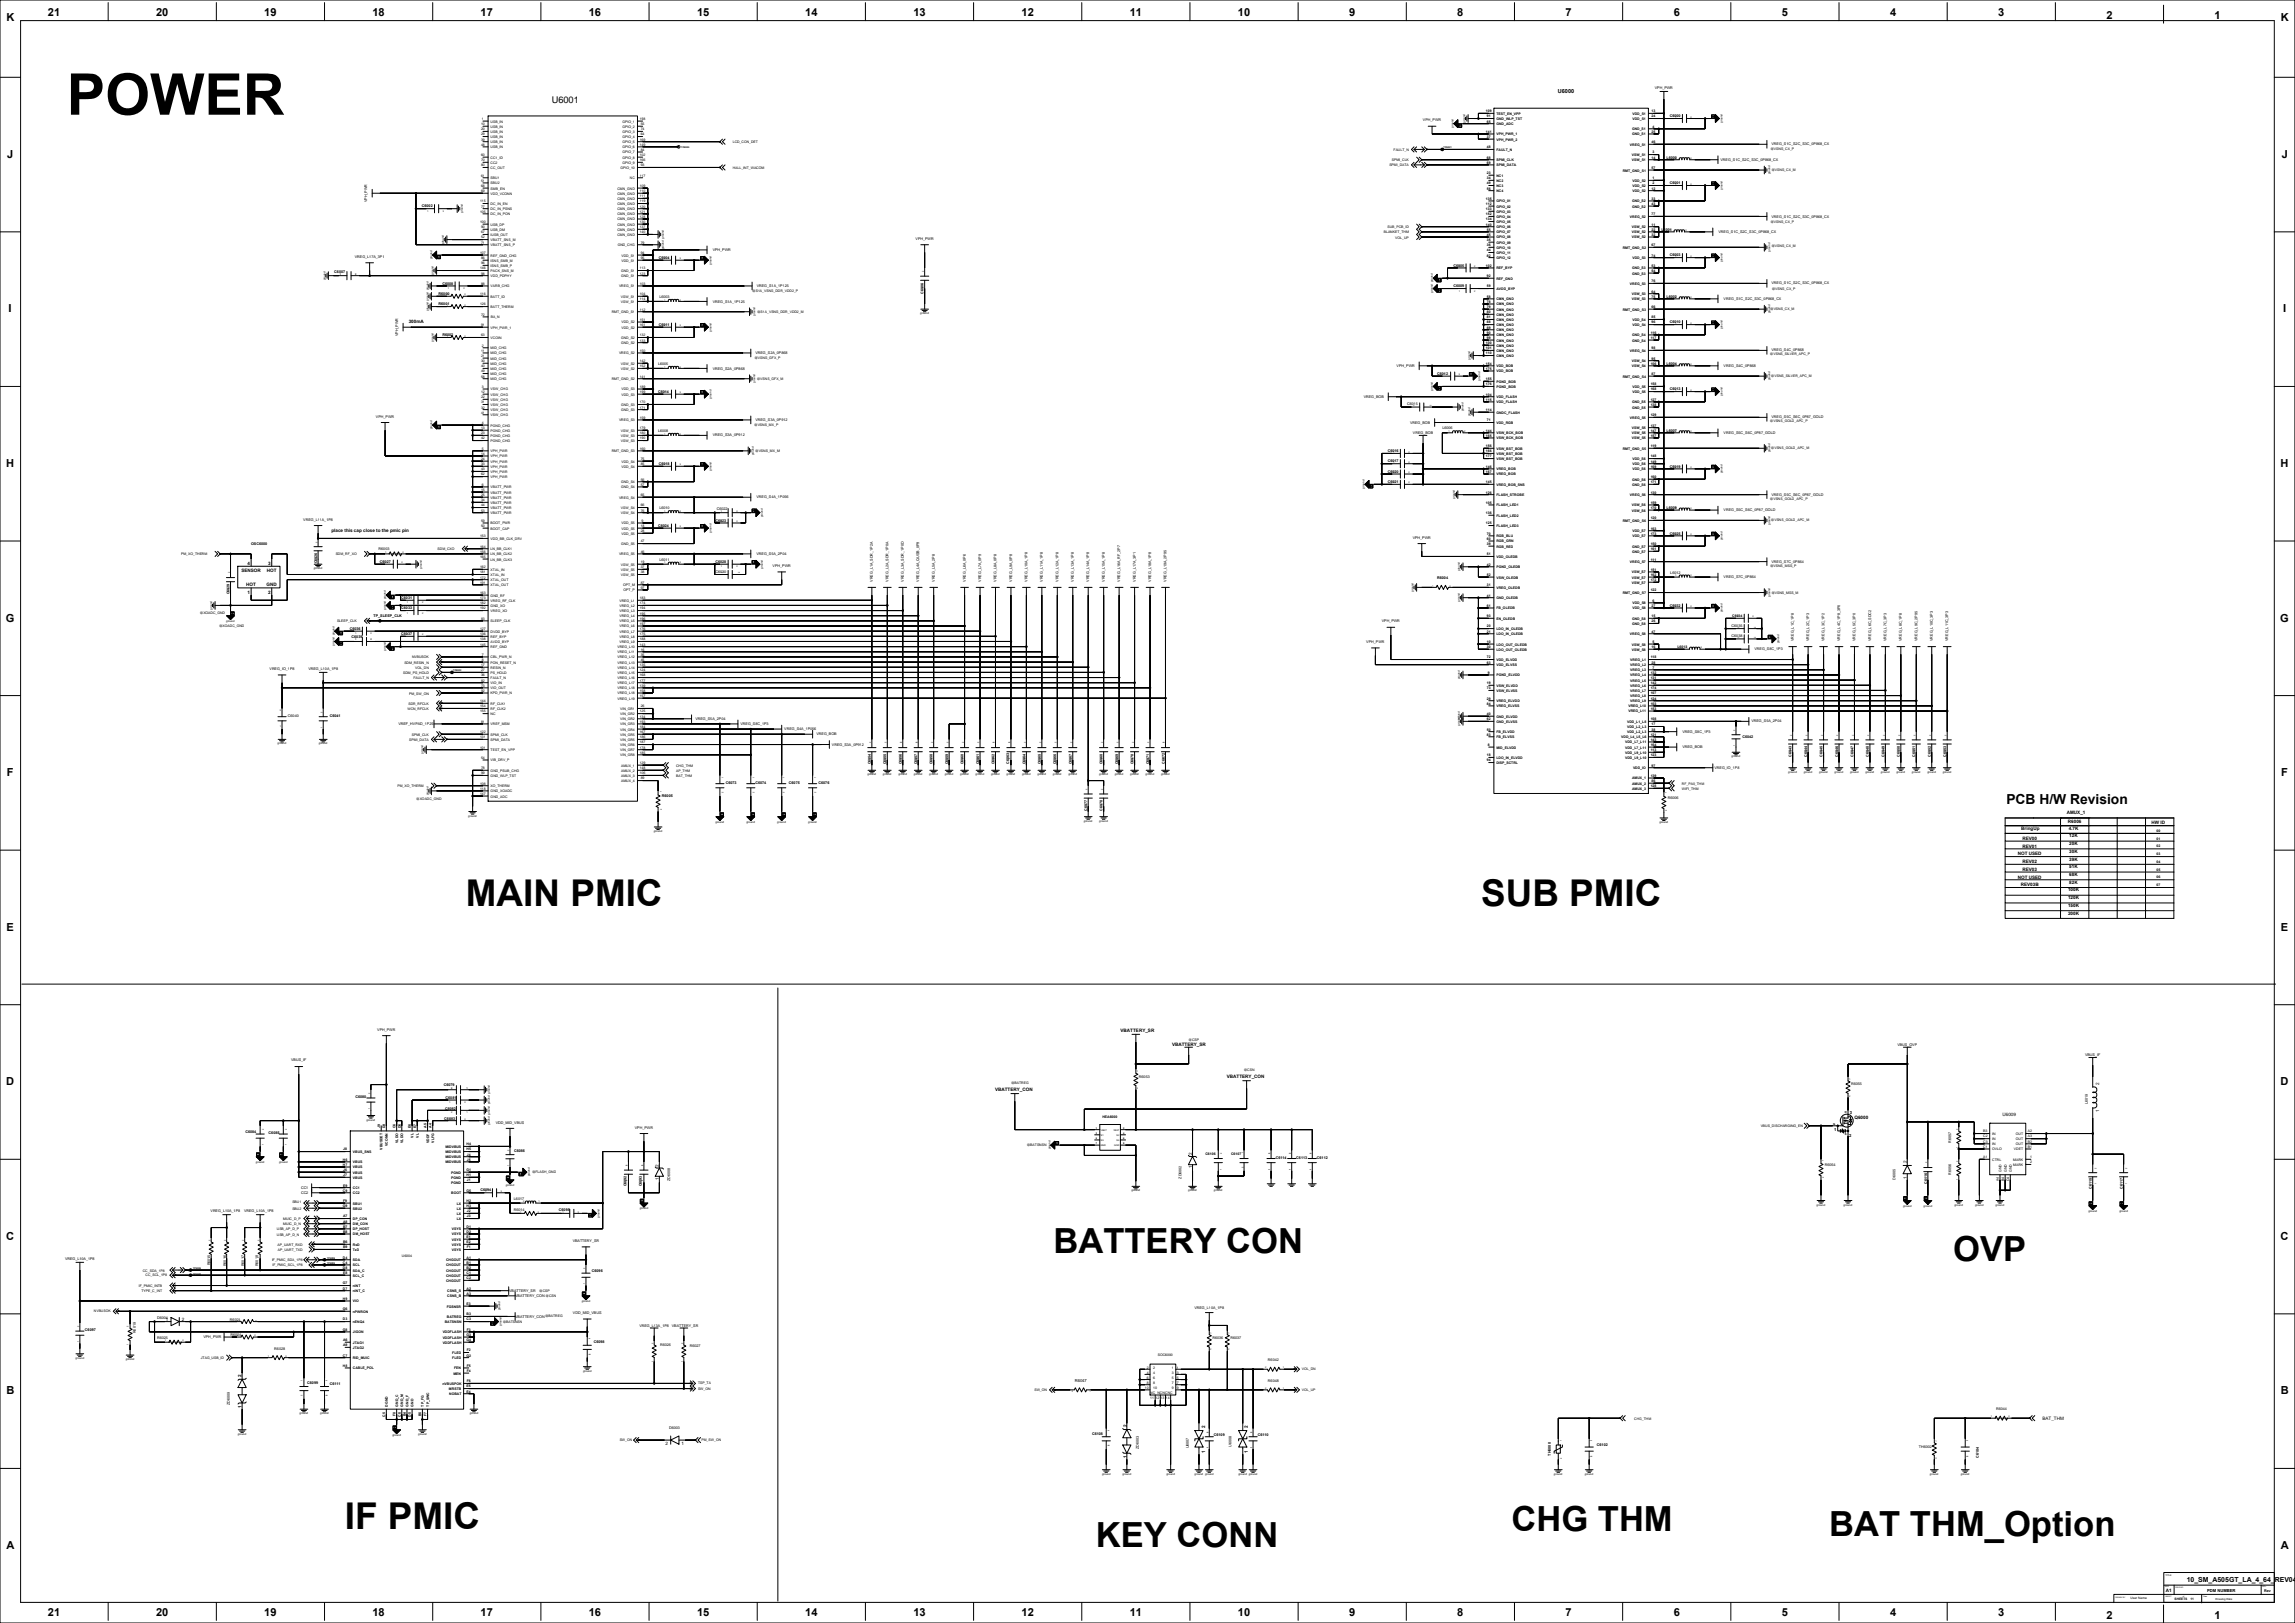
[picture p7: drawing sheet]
<svg xmlns="http://www.w3.org/2000/svg" width="2263mm" height="1600mm" viewBox="0 0 2263 1600" stroke-linecap="round" stroke-linejoin="round" font-family="sans-serif">
<defs><g id="words">
<text font-size="56.8" x="66" y="113">POWER</text>
<g font-size="36.4">
<text x="459" y="893">MAIN PMIC</text>
<text x="1460" y="893">SUB PMIC</text>
<text x="340" y="1508">IF PMIC</text>
</g>
<g font-size="34.1">
<text x="1039" y="1235">BATTERY CON</text>
<text x="1926" y="1243">OVP</text>
<text x="1490" y="1509">CHG THM</text>
<text x="1804" y="1515">BAT THM_Option</text>
<text x="1081" y="1525">KEY CONN</text>
</g>
<text font-size="13.6" x="1978" y="793">PCB H/W Revision</text>
<g font-size="10.9">
<text x="47" y="16">21</text>
<text x="154" y="16">20</text>
<text x="261" y="16">19</text>
<text x="367" y="16">18</text>
<text x="474" y="16">17</text>
<text x="581" y="16">16</text>
<text x="687" y="16">15</text>
<text x="794" y="16">14</text>
<text x="901" y="16">13</text>
<text x="1007" y="16">12</text>
<text x="1114" y="16">11</text>
<text x="1220" y="16">10</text>
<text x="1330" y="16">9</text>
<text x="1437" y="16">8</text>
<text x="1543" y="16">7</text>
<text x="1650" y="16">6</text>
<text x="1757" y="16">5</text>
<text x="1863" y="16">4</text>
<text x="1970" y="16">3</text>
<text x="6" y="21">K</text>
<text x="2077" y="19">2</text>
<text x="2183" y="19">1</text>
<text x="2249" y="21">K</text>
<text x="7" y="156">J</text>
<text x="2250" y="156">J</text>
<text x="8" y="308">I</text>
<text x="2251" y="308">I</text>
<text x="6" y="460">H</text>
<text x="2249" y="460">H</text>
<text x="6" y="613">G</text>
<text x="2248" y="613">G</text>
<text x="7" y="765">F</text>
<text x="2249" y="765">F</text>
<text x="6" y="917">E</text>
<text x="2249" y="917">E</text>
<text x="6" y="1070">D</text>
<text x="2249" y="1070">D</text>
<text x="6" y="1222">C</text>
<text x="2249" y="1222">C</text>
<text x="6" y="1375">B</text>
<text x="2249" y="1375">B</text>
<text x="6" y="1527">A</text>
<text x="2249" y="1527">A</text>
<text x="47" y="1593">21</text>
<text x="154" y="1593">20</text>
<text x="261" y="1593">19</text>
<text x="367" y="1593">18</text>
<text x="474" y="1593">17</text>
<text x="581" y="1593">16</text>
<text x="687" y="1593">15</text>
<text x="794" y="1593">14</text>
<text x="901" y="1593">13</text>
<text x="1007" y="1593">12</text>
<text x="1114" y="1593">11</text>
<text x="1220" y="1593">10</text>
<text x="1330" y="1593">9</text>
<text x="1437" y="1593">8</text>
<text x="1543" y="1593">7</text>
<text x="1650" y="1593">6</text>
<text x="1757" y="1593">5</text>
<text x="1863" y="1593">4</text>
<text x="1970" y="1593">3</text>
<text x="2077" y="1595">2</text>
<text x="2183" y="1595">1</text>
</g>
<text font-size="9.1" x="544" y="102">U6001</text>
<text font-size="6.8" x="2156" y="1559">10_SM_A505GT_LA_4_64_REV04</text>
<text font-size="5.5" x="1536" y="91">U6000</text>
<g font-size="4.5">
<text x="403" y="319">300mA</text>
<text x="327" y="524">place this cap close to the pmic pin</text>
<text x="244" y="557">4</text>
<text x="264" y="557">3</text>
<text x="238" y="564">SENSOR</text>
<text x="263" y="564">HOT</text>
<text x="243" y="578">HOT</text>
<text x="263" y="578">GND</text>
<text x="244" y="586">1</text>
<text x="264" y="586">2</text>
<text x="2038" y="803">AMUX_1</text>
<text x="2039" y="811">R6006</text>
<text x="2121" y="813">HW ID</text>
<text x="1993" y="818">BringUp</text>
<text x="2040" y="818">4.7K</text>
<text x="1994" y="828">REV00</text>
<text x="2040" y="825">12K</text>
<text x="2040" y="833">20K</text>
<text x="1994" y="836">REV01</text>
<text x="1989" y="843">NOT USED</text>
<text x="2040" y="841">30K</text>
<text x="1994" y="851">REV02</text>
<text x="2040" y="848">39K</text>
<text x="2040" y="856">51K</text>
<text x="1994" y="858">REV03</text>
<text x="2040" y="864">68K</text>
<text x="1989" y="866">NOT USED</text>
<text x="1992" y="874">REV03B</text>
<text x="2040" y="871">82K</text>
<text x="2039" y="879">100K</text>
<text x="2039" y="886">120K</text>
<text x="2039" y="894">150K</text>
<text x="2039" y="902">200K</text>
<text x="1105" y="1017">VBATTERY_SR</text>
<text x="1156" y="1031">VBATTERY_SR</text>
<text x="1210" y="1063">VBATTERY_CON</text>
<text x="2069" y="1070" transform="rotate(-90 2069 1070)">2</text>
<text x="981" y="1076">VBATTERY_CON</text>
<text x="2069" y="1097" transform="rotate(-90 2069 1097)">1</text>
<text x="1828" y="1103">Q6000</text>
<text x="1974" y="1100">U6009</text>
<text x="1175" y="1139" transform="rotate(-90 1175 1139)">2</text>
<text x="650" y="1150" transform="rotate(-90 650 1150)">2</text>
<text x="1175" y="1152" transform="rotate(-90 1175 1152)">1</text>
<text x="1880" y="1146" transform="rotate(-90 1880 1146)">2</text>
<text x="650" y="1163" transform="rotate(-90 650 1163)">1</text>
<text x="1880" y="1162" transform="rotate(-90 1880 1162)">1</text>
<text x="164" y="1302">1</text>
<text x="179" y="1302">2</text>
<text x="238" y="1357" transform="rotate(-90 238 1357)">2</text>
<text x="238" y="1388" transform="rotate(-90 238 1388)">1</text>
<text x="2014" y="1399">BAT_THM</text>
<text x="1111" y="1406" transform="rotate(-90 1111 1406)">2</text>
<text x="1188" y="1408" transform="rotate(-90 1188 1408)">2</text>
<text x="1230" y="1408" transform="rotate(-90 1230 1408)">2</text>
<text x="656" y="1425">2</text>
<text x="672" y="1425">1</text>
<text x="1188" y="1432" transform="rotate(-90 1188 1432)">1</text>
<text x="1230" y="1432" transform="rotate(-90 1230 1432)">1</text>
<text x="1111" y="1437" transform="rotate(-90 1111 1437)">1</text>
<text x="2135" y="1569">A1</text>
</g>
<g font-size="4.1">
<text x="1824" y="1098">3</text>
<text x="1808" y="1115">1</text>
<text x="1823" y="1121">2</text>
<text x="1060" y="1362">R6047</text>
<text x="2176" y="1569">PDM NUMBER</text>
</g>
<g font-size="3.6">
<text x="1632" y="87">VPH_PWR</text>
<text x="1403" y="120">VPH_PWR</text>
<text x="1646" y="116">C6000</text>
<text x="1747" y="143">VREG_S1C_S2C_S3C_0P868_CX</text>
<text x="1643" y="156">L6000</text>
<text x="1696" y="159">VREG_S1C_S2C_S3C_0P868_CX</text>
<text x="1646" y="182">C6001</text>
<text x="362" y="199" transform="rotate(-90 362 199)">VPH_PWR</text>
<text x="416" y="204">C6002</text>
<text x="1747" y="214">VREG_S1C_S2C_S3C_0P868_CX</text>
<text x="1638" y="227">L6001</text>
<text x="1694" y="230">VREG_S1C_S2C_S3C_0P868_CX</text>
<text x="903" y="237">VPH_PWR</text>
<text x="703" y="247">VPH_PWR</text>
<text x="350" y="254">VREG_L17A_3P1</text>
<text x="650" y="255">C6004</text>
<text x="1646" y="253">C6003</text>
<text x="1433" y="263">C6005</text>
<text x="330" y="269">C6007</text>
<text x="436" y="281">C6008</text>
<text x="1747" y="280">VREG_S1C_S2C_S3C_0P868_CX</text>
<text x="746" y="283">VREG_S1A_1P125</text>
<text x="1433" y="283">C6009</text>
<text x="432" y="291">R6000</text>
<text x="650" y="294">L6003</text>
<text x="911" y="290" transform="rotate(-90 911 290)">C6006</text>
<text x="1643" y="293">L6002</text>
<text x="703" y="298">VREG_S1A_1P125</text>
<text x="1699" y="296">VREG_S1C_S2C_S3C_0P868_CX</text>
<text x="432" y="301">R6001</text>
<text x="650" y="321">C6011</text>
<text x="1646" y="319">C6010</text>
<text x="392" y="331" transform="rotate(-90 392 331)">VPH_PWR</text>
<text x="436" y="331">R6002</text>
<text x="1747" y="346">VREG_S4C_0P868</text>
<text x="745" y="349">VREG_S2A_0P868</text>
<text x="649" y="360">L6005</text>
<text x="1643" y="359">L6004</text>
<text x="703" y="364">VREG_S2A_0P868</text>
<text x="1377" y="362">VPH_PWR</text>
<text x="1699" y="362">VREG_S4C_0P868</text>
<text x="1417" y="370">C6012</text>
<text x="649" y="387">C6014</text>
<text x="1646" y="385">C6013</text>
<text x="1344" y="392">VREG_BOB</text>
<text x="1387" y="399">C6015</text>
<text x="371" y="412">VPH_PWR</text>
<text x="1747" y="412">VREG_S5C_S6C_0P87_GOLD</text>
<text x="745" y="415">VREG_S3A_0P912</text>
<text x="1390" y="418">VREG_BOB</text>
<text x="649" y="426">L6008</text>
<text x="1422" y="423">L6006</text>
<text x="1643" y="425">L6007</text>
<text x="703" y="430">VREG_S3A_0P912</text>
<text x="1393" y="428">VREG_BOB</text>
<text x="1699" y="428">VREG_S5C_S6C_0P87_GOLD</text>
<text x="1368" y="446">C6016</text>
<text x="1368" y="456">C6017</text>
<text x="650" y="458">C6018</text>
<text x="1646" y="461">C6019</text>
<text x="1368" y="466">C6020</text>
<text x="1368" y="476">C6021</text>
<text x="746" y="491">VREG_S4A_1P056</text>
<text x="1747" y="489">VREG_S5C_S6C_0P87_GOLD</text>
<text x="650" y="502">L6010</text>
<text x="707" y="502">C6022</text>
<text x="1643" y="502">L6009</text>
<text x="1699" y="504">VREG_S5C_S6C_0P87_GOLD</text>
<text x="299" y="513">VREG_L11A_1P8</text>
<text x="705" y="514">C6023</text>
<text x="649" y="519">C6024</text>
<text x="1646" y="527">C6025</text>
<text x="1393" y="531">VPH_PWR</text>
<text x="248" y="537">OSC6000</text>
<text x="373" y="543">R6003</text>
<text x="746" y="547">VREG_S5A_2P04</text>
<text x="313" y="555" transform="rotate(-90 313 555)">C6026</text>
<text x="375" y="555">C6027</text>
<text x="650" y="553">L6011</text>
<text x="705" y="555">C6028</text>
<text x="1747" y="555">VREG_S7C_0P864</text>
<text x="762" y="559">VPH_PWR</text>
<text x="705" y="564">C6030</text>
<text x="1647" y="565">L6012</text>
<text x="1699" y="570">VREG_S7C_0P864</text>
<text x="861" y="573" transform="rotate(-90 861 573)">VREG_L1A_SDR_1P2A</text>
<text x="876" y="573" transform="rotate(-90 876 573)">VREG_L2A_SDR_1P0A</text>
<text x="891" y="573" transform="rotate(-90 891 573)">VREG_L3A_SDR_1P0D</text>
<text x="906" y="573" transform="rotate(-90 906 573)">VREG_L4A_QUSB_0P9</text>
<text x="922" y="573" transform="rotate(-90 922 573)">VREG_L5A_2P8</text>
<text x="952" y="573" transform="rotate(-90 952 573)">VREG_L6A_0P6</text>
<text x="967" y="573" transform="rotate(-90 967 573)">VREG_L7A_0P9</text>
<text x="983" y="573" transform="rotate(-90 983 573)">VREG_L8A_0P8</text>
<text x="998" y="573" transform="rotate(-90 998 573)">VREG_L9A_0P8</text>
<text x="1013" y="573" transform="rotate(-90 1013 573)">VREG_L10A_1P8</text>
<text x="1028" y="573" transform="rotate(-90 1028 573)">VREG_L11A_1P8</text>
<text x="1044" y="573" transform="rotate(-90 1044 573)">VREG_L12A_1P8</text>
<text x="1059" y="573" transform="rotate(-90 1059 573)">VREG_L13A_1P8</text>
<text x="1074" y="573" transform="rotate(-90 1074 573)">VREG_L14A_1P8</text>
<text x="1089" y="573" transform="rotate(-90 1089 573)">VREG_L15A_1P8</text>
<text x="1104" y="573" transform="rotate(-90 1104 573)">VREG_L16A_RF_2P7</text>
<text x="1120" y="573" transform="rotate(-90 1120 573)">VREG_L17A_3P1</text>
<text x="1135" y="573" transform="rotate(-90 1135 573)">VREG_L18A_1P8</text>
<text x="1150" y="573" transform="rotate(-90 1150 573)">VREG_L19A_2P95</text>
<text x="1417" y="571">R6004</text>
<text x="226" y="586" transform="rotate(-90 226 586)">C6029</text>
<text x="396" y="590">C6031</text>
<text x="1646" y="598">C6032</text>
<text x="396" y="601">C6033</text>
<text x="368" y="608">TP_SLEEP_CLK</text>
<text x="1362" y="614">VPH_PWR</text>
<text x="1707" y="618">C6035</text>
<text x="345" y="621">C6036</text>
<text x="347" y="629">C6039</text>
<text x="396" y="626">C6037</text>
<text x="1707" y="628">C6038</text>
<text x="1347" y="634">VPH_PWR</text>
<text x="1769" y="632" transform="rotate(-90 1769 632)">VREG_L1C_1P8</text>
<text x="1784" y="632" transform="rotate(-90 1784 632)">VREG_L2C_1P3</text>
<text x="1799" y="632" transform="rotate(-90 1799 632)">VREG_L3C_1P2</text>
<text x="1814" y="632" transform="rotate(-90 1814 632)">VREG_L4C_1P8_3P0</text>
<text x="1829" y="632" transform="rotate(-90 1829 632)">VREG_L5C_3P0</text>
<text x="1845" y="632" transform="rotate(-90 1845 632)">VREG_L6C_SDC2</text>
<text x="1860" y="632" transform="rotate(-90 1860 632)">VREG_L7C_3P3</text>
<text x="1875" y="632" transform="rotate(-90 1875 632)">VREG_L8C_1P8</text>
<text x="1890" y="632" transform="rotate(-90 1890 632)">VREG_L9C_2P95</text>
<text x="1906" y="632" transform="rotate(-90 1906 632)">VREG_L10C_3P3</text>
<text x="1921" y="632" transform="rotate(-90 1921 632)">VREG_L11C_3P3</text>
<text x="1730" y="641">VREG_S8C_1P3</text>
<text x="266" y="661">VREG_IO_1P8</text>
<text x="304" y="661">VREG_L10A_1P8</text>
<text x="284" y="707">C6040</text>
<text x="325" y="707">C6041</text>
<text x="686" y="710">VREG_S5A_2P04</text>
<text x="1727" y="712">VREG_S5A_2P04</text>
<text x="393" y="715">VREF_HVPAD_1P25</text>
<text x="730" y="715">VREG_S8C_1P3</text>
<text x="773" y="720">VREG_S4A_1P056</text>
<text x="805" y="725">VREG_BOB</text>
<text x="1659" y="722">VREG_S8C_1P3</text>
<text x="1718" y="727">C6042</text>
<text x="820" y="735">VREG_S3A_0P912</text>
<text x="1659" y="738">VREG_BOB</text>
<text x="1766" y="746" transform="rotate(-90 1766 746)">C6043</text>
<text x="1782" y="746" transform="rotate(-90 1782 746)">C6044</text>
<text x="1797" y="746" transform="rotate(-90 1797 746)">C6045</text>
<text x="1812" y="746" transform="rotate(-90 1812 746)">C6046</text>
<text x="1827" y="746" transform="rotate(-90 1827 746)">C6047</text>
<text x="1843" y="746" transform="rotate(-90 1843 746)">C6048</text>
<text x="1858" y="746" transform="rotate(-90 1858 746)">C6049</text>
<text x="1873" y="746" transform="rotate(-90 1873 746)">C6050</text>
<text x="1888" y="746" transform="rotate(-90 1888 746)">C6051</text>
<text x="1904" y="746" transform="rotate(-90 1904 746)">C6052</text>
<text x="1919" y="746" transform="rotate(-90 1919 746)">C6053</text>
<text x="859" y="753" transform="rotate(-90 859 753)">C6054</text>
<text x="874" y="753" transform="rotate(-90 874 753)">C6055</text>
<text x="889" y="753" transform="rotate(-90 889 753)">C6056</text>
<text x="904" y="753" transform="rotate(-90 904 753)">C6057</text>
<text x="920" y="753" transform="rotate(-90 920 753)">C6058</text>
<text x="935" y="753" transform="rotate(-90 935 753)">C6059</text>
<text x="950" y="753" transform="rotate(-90 950 753)">C6060</text>
<text x="965" y="753" transform="rotate(-90 965 753)">C6061</text>
<text x="981" y="753" transform="rotate(-90 981 753)">C6062</text>
<text x="995" y="753" transform="rotate(-90 995 753)">C6063</text>
<text x="1011" y="753" transform="rotate(-90 1011 753)">C6064</text>
<text x="1026" y="753" transform="rotate(-90 1026 753)">C6065</text>
<text x="1041" y="753" transform="rotate(-90 1041 753)">C6066</text>
<text x="1057" y="753" transform="rotate(-90 1057 753)">C6067</text>
<text x="1087" y="753" transform="rotate(-90 1087 753)">C6068</text>
<text x="1102" y="753" transform="rotate(-90 1102 753)">C6069</text>
<text x="1118" y="753" transform="rotate(-90 1118 753)">C6070</text>
<text x="1133" y="753" transform="rotate(-90 1133 753)">C6071</text>
<text x="1148" y="753" transform="rotate(-90 1148 753)">C6072</text>
<text x="1690" y="758">VREG_IO_1P8</text>
<text x="716" y="772">C6073</text>
<text x="745" y="772">C6074</text>
<text x="778" y="772">C6075</text>
<text x="807" y="772">C6076</text>
<text x="653" y="786">R6005</text>
<text x="1644" y="788">R6006</text>
<text x="1072" y="799" transform="rotate(-90 1072 799)">C6077</text>
<text x="1087" y="799" transform="rotate(-90 1087 799)">C6078</text>
<text x="372" y="1016">VPH_PWR</text>
<text x="1871" y="1031">VBUS_OVP</text>
<text x="2056" y="1041">VBUS_IF</text>
<text x="287" y="1046">VBUS_IF</text>
<text x="1123" y="1062">R6053</text>
<text x="438" y="1071">C6079</text>
<text x="1825" y="1070">R6055</text>
<text x="350" y="1083">C6080</text>
<text x="439" y="1084">C6081</text>
<text x="2059" y="1088" transform="rotate(-90 2059 1088)">L6019</text>
<text x="439" y="1094">C6082</text>
<text x="438" y="1104">C6083</text>
<text x="489" y="1108">VDD_MID_VBUS</text>
<text x="626" y="1113">VPH_PWR</text>
<text x="242" y="1117">C6084</text>
<text x="265" y="1118">C6085</text>
<text x="1924" y="1126" transform="rotate(-90 1924 1126)">R6057</text>
<text x="507" y="1136">C6086</text>
<text x="1258" y="1142">C6114</text>
<text x="1278" y="1142">C6113</text>
<text x="1298" y="1142">C6112</text>
<text x="1799" y="1150">R6054</text>
<text x="1924" y="1158" transform="rotate(-90 1924 1158)">R6056</text>
<text x="1165" y="1162" transform="rotate(-90 1165 1162)">ZD6002</text>
<text x="1869" y="1163" transform="rotate(-90 1869 1163)">D6005</text>
<text x="618" y="1169" transform="rotate(-90 618 1169)">C6092</text>
<text x="633" y="1169" transform="rotate(-90 633 1169)">C6093</text>
<text x="661" y="1164" transform="rotate(-90 661 1164)">ZD6008</text>
<text x="1900" y="1167" transform="rotate(-90 1900 1167)">C6116</text>
<text x="297" y="1172">CC1</text>
<text x="474" y="1174">C6094</text>
<text x="2062" y="1172" transform="rotate(-90 2062 1172)">C6115</text>
<text x="2093" y="1172" transform="rotate(-90 2093 1172)">C6117</text>
<text x="297" y="1177">CC2</text>
<text x="507" y="1183">L6017</text>
<text x="507" y="1194">R6014</text>
<text x="551" y="1194">C6095</text>
<text x="208" y="1195">VREG_L10A_1P8</text>
<text x="241" y="1195">VREG_L10A_1P8</text>
<text x="565" y="1225">VBATTERY_SR</text>
<text x="64" y="1242">VREG_L10A_1P8</text>
<text x="207" y="1247" transform="rotate(-90 207 1247)">R6015</text>
<text x="223" y="1248" transform="rotate(-90 223 1248)">R6016</text>
<text x="241" y="1248" transform="rotate(-90 241 1248)">R6017</text>
<text x="255" y="1248" transform="rotate(-90 255 1248)">R6018</text>
<text x="584" y="1254">C6096</text>
<text x="502" y="1273">VBATTERY_SR</text>
<text x="508" y="1278">VBATTERY_CON @CSN</text>
<text x="1178" y="1290">VREG_L10A_1P8</text>
<text x="565" y="1296">VDD_MID_VBUS</text>
<text x="155" y="1301">D6004</text>
<text x="227" y="1302">R6021</text>
<text x="508" y="1299">VBATTERY_CON@BATREG</text>
<text x="630" y="1308">VREG_L13A_1P8</text>
<text x="662" y="1308">VBATTERY_SR</text>
<text x="84" y="1312">C6097</text>
<text x="134" y="1314" transform="rotate(-90 134 1314)">R6019</text>
<text x="155" y="1320">R6025</text>
<text x="201" y="1319">VPH_PWR</text>
<text x="227" y="1317">R6024</text>
<text x="585" y="1323">C6098</text>
<text x="1195" y="1320">R6036</text>
<text x="1213" y="1320">R6037</text>
<text x="270" y="1331">R6028</text>
<text x="651" y="1326">R6026</text>
<text x="680" y="1328">R6027</text>
<text x="1250" y="1342">R6042</text>
<text x="303" y="1364">C6099</text>
<text x="325" y="1365">C6111</text>
<text x="1250" y="1362">R6048</text>
<text x="227" y="1385" transform="rotate(-90 227 1385)">ZD6009</text>
<text x="1968" y="1390">R6044</text>
<text x="660" y="1409">D6003</text>
<text x="1077" y="1415">C6108</text>
<text x="1197" y="1415">C6109</text>
<text x="1240" y="1415">C6110</text>
<text x="1172" y="1428" transform="rotate(-90 1172 1428)">U6007</text>
<text x="1214" y="1426" transform="rotate(-90 1214 1426)">U6008</text>
<text x="1574" y="1425">C6102</text>
<text x="1892" y="1428">TH6002</text>
<text x="1123" y="1428" transform="rotate(-90 1123 1428)">ZD6003</text>
<text x="1529" y="1435" transform="rotate(-90 1529 1435)">TH6000</text>
<text x="1951" y="1437" transform="rotate(-90 1951 1437)">C6104</text>
<text x="2232" y="1569">Rev</text>
</g>
<g font-size="3.4">
<text x="1465" y="111">109</text>
<text x="1475" y="113">TEST_EN_VPP</text>
<text x="1609" y="113">VDD_S1</text>
<text x="1628" y="111">13</text>
<text x="475" y="118">1</text>
<text x="631" y="118">198</text>
<text x="1466" y="116">91</text>
<text x="1475" y="118">GND_WLP_TST</text>
<text x="1609" y="118">VDD_S1</text>
<text x="1628" y="116">24</text>
<text x="474" y="123">10</text>
<text x="484" y="121">USB_IN</text>
<text x="484" y="126">USB_IN</text>
<text x="614" y="126">GPIO_2</text>
<text x="614" y="121">GPIO_1</text>
<text x="632" y="123">55</text>
<text x="1466" y="121">65</text>
<text x="1475" y="123">GND_ADC</text>
<text x="1629" y="126">4</text>
<text x="474" y="128">20</text>
<text x="484" y="131">USB_IN</text>
<text x="614" y="131">GPIO_3</text>
<text x="632" y="128">74</text>
<text x="1465" y="131">141</text>
<text x="1609" y="128">GND_S1</text>
<text x="1628" y="131">25</text>
<text x="474" y="134">29</text>
<text x="484" y="136">USB_IN</text>
<text x="614" y="136">GPIO_4</text>
<text x="632" y="134">64</text>
<text x="1466" y="136">37</text>
<text x="1475" y="134">VPH_PWR_1</text>
<text x="1609" y="134">GND_S1</text>
<text x="474" y="139">39</text>
<text x="474" y="144">48</text>
<text x="484" y="141">USB_IN</text>
<text x="614" y="141">GPIO_5</text>
<text x="631" y="144">149</text>
<text x="631" y="139">169</text>
<text x="722" y="141">LCD_CON_DET</text>
<text x="1475" y="139">VPH_PWR_2</text>
<text x="1607" y="144">VREG_S1</text>
<text x="1628" y="141">46</text>
<text x="484" y="146">USB_IN</text>
<text x="614" y="146">GPIO_6</text>
<text x="632" y="149">84</text>
<text x="667" y="146">1</text>
<text x="1374" y="149">FAULT_N</text>
<text x="1420" y="149">1</text>
<text x="1466" y="146">48</text>
<text x="1475" y="149">FAULT_N</text>
<text x="1746" y="148">@VSNS_CX_P</text>
<text x="474" y="154">60</text>
<text x="614" y="151">GPIO_7</text>
<text x="631" y="154">102</text>
<text x="1609" y="154">VSW_S1</text>
<text x="1629" y="151">3</text>
<text x="474" y="159">70</text>
<text x="484" y="156">CC1_ID</text>
<text x="484" y="161">CC2</text>
<text x="614" y="156">GPIO_8</text>
<text x="614" y="161">GPIO_9</text>
<text x="631" y="159">166</text>
<text x="1372" y="159">SPMI_CLK</text>
<text x="1466" y="161">69</text>
<text x="1466" y="156">68</text>
<text x="1475" y="159">SPMI_CLK</text>
<text x="1609" y="159">VSW_S1</text>
<text x="1628" y="156">14</text>
<text x="474" y="164">80</text>
<text x="484" y="167">CC_OUT</text>
<text x="612" y="167">GPIO_10</text>
<text x="632" y="164">93</text>
<text x="722" y="167">HALL_INT_WACOM</text>
<text x="1370" y="164">SPMI_DATA</text>
<text x="1475" y="164">SPMI_DATA</text>
<text x="1628" y="167">57</text>
<text x="1466" y="172">23</text>
<text x="1600" y="169">RMT_GND_S1</text>
<text x="1747" y="169">@VSNS_CX_M</text>
<text x="474" y="174">61</text>
<text x="474" y="179">51</text>
<text x="484" y="177">SBU1</text>
<text x="621" y="177">NC</text>
<text x="631" y="174">117</text>
<text x="1466" y="177">34</text>
<text x="1475" y="179">NC2</text>
<text x="1475" y="174">NC1</text>
<text x="1609" y="179">VDD_S2</text>
<text x="1629" y="177">1</text>
<text x="474" y="184">68</text>
<text x="484" y="182">SBU2</text>
<text x="631" y="184">109</text>
<text x="1466" y="182">49</text>
<text x="1475" y="184">NC3</text>
<text x="1609" y="184">VDD_S2</text>
<text x="1629" y="182">2</text>
<text x="474" y="189">69</text>
<text x="484" y="192">VDD_VCONN</text>
<text x="484" y="187">SMB_EN</text>
<text x="609" y="187">CMN_GND</text>
<text x="609" y="192">CMN_GND</text>
<text x="631" y="189">110</text>
<text x="1466" y="187">56</text>
<text x="1475" y="189">NC4</text>
<text x="1609" y="189">VDD_S2</text>
<text x="1628" y="187">12</text>
<text x="609" y="197">CMN_GND</text>
<text x="631" y="194">111</text>
<text x="1465" y="197">135</text>
<text x="1628" y="197">33</text>
<text x="473" y="200">115</text>
<text x="484" y="202">DC_IN_EN</text>
<text x="609" y="202">CMN_GND</text>
<text x="631" y="200">119</text>
<text x="1465" y="202">112</text>
<text x="1475" y="200">GPIO_01</text>
<text x="1609" y="200">GND_S2</text>
<text x="1628" y="202">43</text>
<text x="473" y="210">105</text>
<text x="474" y="205">77</text>
<text x="484" y="207">DC_IN_PSNS</text>
<text x="609" y="207">CMN_GND</text>
<text x="631" y="205">120</text>
<text x="631" y="210">121</text>
<text x="1465" y="207">133</text>
<text x="1475" y="205">GPIO_02</text>
<text x="1475" y="210">GPIO_03</text>
<text x="1609" y="205">GND_S2</text>
<text x="484" y="212">DC_IN_PON</text>
<text x="609" y="212">CMN_GND</text>
<text x="631" y="215">128</text>
<text x="1465" y="212">152</text>
<text x="1475" y="215">GPIO_04</text>
<text x="1607" y="215">VREG_S2</text>
<text x="1628" y="212">77</text>
<text x="473" y="220">100</text>
<text x="609" y="217">CMN_GND</text>
<text x="631" y="220">130</text>
<text x="1465" y="217">134</text>
<text x="1475" y="220">GPIO_05</text>
<text x="1746" y="219">@VSNS_CX_P</text>
<text x="474" y="225">90</text>
<text x="484" y="227">USB_DM</text>
<text x="484" y="222">USB_DP</text>
<text x="609" y="222">CMN_GND</text>
<text x="609" y="227">CMN_GND</text>
<text x="631" y="225">137</text>
<text x="1368" y="225">SUB_PCB_ID</text>
<text x="1465" y="222">140</text>
<text x="1466" y="227">55</text>
<text x="1475" y="225">GPIO_06</text>
<text x="1609" y="225">VSW_S2</text>
<text x="1628" y="222">11</text>
<text x="1628" y="227">22</text>
<text x="474" y="230">67</text>
<text x="484" y="233">IUSB_OUT</text>
<text x="609" y="233">CMN_GND</text>
<text x="631" y="230">140</text>
<text x="1364" y="230">BLANKET_THM</text>
<text x="1466" y="233">45</text>
<text x="1475" y="230">GPIO_07</text>
<text x="1609" y="230">VSW_S2</text>
<text x="1628" y="233">32</text>
<text x="474" y="235">52</text>
<text x="484" y="238">VBATT_SNS_M</text>
<text x="1376" y="235">VOL_UP</text>
<text x="1466" y="238">35</text>
<text x="1475" y="235">GPIO_08</text>
<text x="1609" y="235">VSW_S2</text>
<text x="474" y="240">71</text>
<text x="484" y="243">VBATT_SNS_P</text>
<text x="609" y="243">GND_CHG</text>
<text x="632" y="240">79</text>
<text x="1466" y="243">36</text>
<text x="1475" y="240">GPIO_09</text>
<text x="1475" y="245">GPIO_10</text>
<text x="1600" y="245">RMT_GND_S2</text>
<text x="1628" y="243">67</text>
<text x="1747" y="244">@VSNS_CX_M</text>
<text x="473" y="250">107</text>
<text x="632" y="250">94</text>
<text x="1466" y="248">44</text>
<text x="1475" y="250">GPIO_11</text>
<text x="474" y="255">86</text>
<text x="484" y="258">ISNS_SMB_M</text>
<text x="484" y="253">REF_GND_CHG</text>
<text x="613" y="258">VDD_S1</text>
<text x="613" y="253">VDD_S1</text>
<text x="632" y="255">95</text>
<text x="1466" y="253">82</text>
<text x="1475" y="255">GPIO_12</text>
<text x="1609" y="255">VDD_S3</text>
<text x="1628" y="253">74</text>
<text x="474" y="260">96</text>
<text x="484" y="263">ISNS_SMB_P</text>
<text x="1465" y="263">102</text>
<text x="1628" y="263">53</text>
<text x="473" y="266">146</text>
<text x="484" y="268">PACK_SNS_M</text>
<text x="612" y="268">GND_S1</text>
<text x="631" y="266">113</text>
<text x="1475" y="266">REF_BYP</text>
<text x="1609" y="266">GND_S3</text>
<text x="1628" y="268">54</text>
<text x="474" y="271">98</text>
<text x="484" y="273">VDD_PDPHY</text>
<text x="612" y="273">GND_S1</text>
<text x="631" y="271">123</text>
<text x="1466" y="273">92</text>
<text x="1475" y="276">REF_GND</text>
<text x="1609" y="271">GND_S3</text>
<text x="474" y="281">88</text>
<text x="631" y="281">103</text>
<text x="1607" y="281">VREG_S3</text>
<text x="1628" y="278">76</text>
<text x="484" y="283">VARB_CHG</text>
<text x="610" y="283">VREG_S1</text>
<text x="742" y="288">@S1A_VSNS_DDR_VDD2_P</text>
<text x="1466" y="283">59</text>
<text x="1475" y="286">AVDD_BYP</text>
<text x="1747" y="285">@VSNS_CX_P</text>
<text x="473" y="291">116</text>
<text x="484" y="293">BATT_ID</text>
<text x="612" y="293">VSW_S1</text>
<text x="631" y="291">104</text>
<text x="1466" y="293">58</text>
<text x="1609" y="291">VSW_S3</text>
<text x="1628" y="293">75</text>
<text x="1628" y="288">64</text>
<text x="612" y="299">VSW_S1</text>
<text x="631" y="296">114</text>
<text x="1466" y="299">78</text>
<text x="1475" y="296">CMN_GND</text>
<text x="1609" y="296">VSW_S3</text>
<text x="473" y="301">126</text>
<text x="484" y="304">BATT_THERM</text>
<text x="1466" y="304">79</text>
<text x="1475" y="301">CMN_GND</text>
<text x="1628" y="304">66</text>
<text x="1745" y="306">@VSNS_CX_M</text>
<text x="474" y="311">72</text>
<text x="603" y="309">RMT_GND_S1</text>
<text x="631" y="306">112</text>
<text x="746" y="308">@S1A_VSNS_DDR_VDD2_M</text>
<text x="1466" y="309">80</text>
<text x="1475" y="311">CMN_GND</text>
<text x="1475" y="306">CMN_GND</text>
<text x="1600" y="306">RMT_GND_S3</text>
<text x="484" y="314">BA_N</text>
<text x="631" y="316">151</text>
<text x="1466" y="314">81</text>
<text x="1475" y="316">CMN_GND</text>
<text x="1609" y="316">VDD_S4</text>
<text x="1628" y="314">85</text>
<text x="474" y="321">91</text>
<text x="484" y="324">VPH_PWR_1</text>
<text x="613" y="319">VDD_S2</text>
<text x="613" y="324">VDD_S2</text>
<text x="631" y="321">161</text>
<text x="1466" y="324">89</text>
<text x="1466" y="319">88</text>
<text x="1475" y="321">CMN_GND</text>
<text x="1609" y="321">VDD_S4</text>
<text x="1628" y="319">96</text>
<text x="1466" y="329">90</text>
<text x="1475" y="326">CMN_GND</text>
<text x="1627" y="329">116</text>
<text x="474" y="332">63</text>
<text x="484" y="334">VCOIN</text>
<text x="612" y="334">GND_S2</text>
<text x="631" y="332">132</text>
<text x="1466" y="334">99</text>
<text x="1475" y="332">CMN_GND</text>
<text x="1609" y="332">GND_S4</text>
<text x="1627" y="334">117</text>
<text x="475" y="342">2</text>
<text x="612" y="339">GND_S2</text>
<text x="631" y="337">133</text>
<text x="1465" y="339">100</text>
<text x="1475" y="342">CMN_GND</text>
<text x="1475" y="337">CMN_GND</text>
<text x="1609" y="337">GND_S4</text>
<text x="474" y="347">11</text>
<text x="484" y="344">MID_CHG</text>
<text x="631" y="347">150</text>
<text x="1465" y="344">101</text>
<text x="1475" y="347">CMN_GND</text>
<text x="1607" y="347">VREG_S4</text>
<text x="1628" y="344">98</text>
<text x="474" y="352">21</text>
<text x="484" y="349">MID_CHG</text>
<text x="610" y="349">VREG_S2</text>
<text x="1465" y="349">110</text>
<text x="1475" y="352">CMN_GND</text>
<text x="1745" y="350">@VSNS_SILVER_APC_P</text>
<text x="474" y="357">30</text>
<text x="484" y="354">MID_CHG</text>
<text x="484" y="360">MID_CHG</text>
<text x="612" y="360">VSW_S2</text>
<text x="631" y="357">142</text>
<text x="744" y="354">@VSNS_GFX_P</text>
<text x="1465" y="360">154</text>
<text x="1609" y="357">VSW_S4</text>
<text x="1627" y="360">106</text>
<text x="1628" y="354">95</text>
<text x="474" y="362">40</text>
<text x="484" y="365">MID_CHG</text>
<text x="612" y="365">VSW_S2</text>
<text x="631" y="362">152</text>
<text x="1465" y="365">175</text>
<text x="1475" y="362">VDD_BOB</text>
<text x="1609" y="362">VSW_S4</text>
<text x="474" y="367">49</text>
<text x="484" y="370">MID_CHG</text>
<text x="1475" y="367">VDD_BOB</text>
<text x="1628" y="370">87</text>
<text x="1746" y="372">@VSNS_SILVER_APC_M</text>
<text x="474" y="372">58</text>
<text x="484" y="375">MID_CHG</text>
<text x="603" y="375">RMT_GND_S2</text>
<text x="631" y="372">141</text>
<text x="746" y="374">@VSNS_GFX_M</text>
<text x="1465" y="375">155</text>
<text x="1475" y="377">PGND_BOB</text>
<text x="1600" y="372">RMT_GND_S4</text>
<text x="475" y="382">3</text>
<text x="631" y="382">189</text>
<text x="1465" y="380">176</text>
<text x="1475" y="382">PGND_BOB</text>
<text x="1609" y="382">VDD_S5</text>
<text x="1627" y="380">158</text>
<text x="474" y="387">12</text>
<text x="484" y="385">VSW_CHG</text>
<text x="484" y="390">VSW_CHG</text>
<text x="613" y="390">VDD_S3</text>
<text x="613" y="385">VDD_S3</text>
<text x="631" y="387">199</text>
<text x="1465" y="390">104</text>
<text x="1609" y="387">VDD_S5</text>
<text x="1627" y="385">168</text>
<text x="474" y="393">22</text>
<text x="484" y="395">VSW_CHG</text>
<text x="1465" y="395">115</text>
<text x="1475" y="393">VDD_FLASH</text>
<text x="1627" y="395">127</text>
<text x="474" y="398">31</text>
<text x="484" y="400">VSW_CHG</text>
<text x="612" y="400">GND_S3</text>
<text x="631" y="398">170</text>
<text x="1475" y="398">VDD_FLASH</text>
<text x="1609" y="398">GND_S5</text>
<text x="1627" y="400">138</text>
<text x="474" y="403">32</text>
<text x="474" y="408">41</text>
<text x="484" y="405">VSW_CHG</text>
<text x="612" y="405">GND_S3</text>
<text x="631" y="403">171</text>
<text x="1465" y="405">114</text>
<text x="1475" y="408">GNDC_FLASH</text>
<text x="1609" y="403">GND_S5</text>
<text x="484" y="410">VSW_CHG</text>
<text x="631" y="413">159</text>
<text x="1607" y="413">VREG_S5</text>
<text x="1627" y="410">129</text>
<text x="475" y="418">4</text>
<text x="610" y="415">VREG_S3</text>
<text x="1466" y="415">71</text>
<text x="1475" y="418">VDD_RGB</text>
<text x="1745" y="416">@VSNS_GOLD_APC_P</text>
<text x="474" y="423">13</text>
<text x="484" y="420">PGND_CHG</text>
<text x="484" y="426">PGND_CHG</text>
<text x="612" y="426">VSW_S3</text>
<text x="631" y="423">179</text>
<text x="744" y="420">@VSNS_MX_P</text>
<text x="1465" y="426">144</text>
<text x="1609" y="423">VSW_S5</text>
<text x="1627" y="420">137</text>
<text x="1627" y="426">147</text>
<text x="474" y="428">23</text>
<text x="484" y="431">PGND_CHG</text>
<text x="612" y="431">VSW_S3</text>
<text x="631" y="428">180</text>
<text x="1465" y="431">165</text>
<text x="1475" y="428">VSW_BCK_BOB</text>
<text x="1609" y="428">VSW_S5</text>
<text x="1627" y="431">157</text>
<text x="474" y="433">42</text>
<text x="484" y="436">PGND_CHG</text>
<text x="612" y="436">VSW_S3</text>
<text x="631" y="433">190</text>
<text x="1475" y="433">VSW_BCK_BOB</text>
<text x="1609" y="433">VSW_S5</text>
<text x="475" y="443">5</text>
<text x="631" y="443">160</text>
<text x="1465" y="441">156</text>
<text x="1475" y="443">VSW_BST_BOB</text>
<text x="1600" y="443">RMT_GND_S5</text>
<text x="1627" y="441">119</text>
<text x="1746" y="443">@VSNS_GOLD_APC_M</text>
<text x="474" y="448">14</text>
<text x="484" y="446">VPH_PWR</text>
<text x="603" y="446">RMT_GND_S3</text>
<text x="745" y="445">@VSNS_MX_M</text>
<text x="1465" y="446">166</text>
<text x="1475" y="448">VSW_BST_BOB</text>
<text x="474" y="453">24</text>
<text x="484" y="451">VPH_PWR</text>
<text x="632" y="453">75</text>
<text x="1465" y="451">177</text>
<text x="1475" y="453">VSW_BST_BOB</text>
<text x="1609" y="453">VDD_S6</text>
<text x="1627" y="451">148</text>
<text x="474" y="459">33</text>
<text x="484" y="456">VPH_PWR</text>
<text x="484" y="461">VPH_PWR</text>
<text x="613" y="456">VDD_S4</text>
<text x="613" y="461">VDD_S4</text>
<text x="632" y="459">85</text>
<text x="1465" y="461">146</text>
<text x="1609" y="459">VDD_S6</text>
<text x="1627" y="456">149</text>
<text x="1627" y="461">169</text>
<text x="474" y="464">43</text>
<text x="484" y="466">VPH_PWR</text>
<text x="1465" y="466">167</text>
<text x="1475" y="464">VREG_BOB</text>
<text x="1609" y="464">VDD_S6</text>
<text x="474" y="469">62</text>
<text x="484" y="471">VPH_PWR</text>
<text x="632" y="474">56</text>
<text x="1475" y="469">VREG_BOB</text>
<text x="1609" y="474">GND_S6</text>
<text x="1627" y="471">160</text>
<text x="475" y="479">6</text>
<text x="612" y="476">GND_S4</text>
<text x="632" y="479">57</text>
<text x="1465" y="476">145</text>
<text x="1475" y="479">VREG_BOB_SNS</text>
<text x="1609" y="479">GND_S6</text>
<text x="1627" y="476">171</text>
<text x="474" y="484">15</text>
<text x="484" y="481">VBATT_PWR</text>
<text x="612" y="481">GND_S4</text>
<text x="474" y="489">25</text>
<text x="484" y="486">VBATT_PWR</text>
<text x="484" y="492">VBATT_PWR</text>
<text x="610" y="492">VREG_S4</text>
<text x="632" y="489">65</text>
<text x="1465" y="486">126</text>
<text x="1475" y="489">FLASH_STROBE</text>
<text x="1607" y="489">VREG_S6</text>
<text x="1627" y="486">130</text>
<text x="474" y="494">34</text>
<text x="484" y="497">VBATT_PWR</text>
<text x="1465" y="497">105</text>
<text x="1627" y="497">159</text>
<text x="1745" y="492">@VSNS_GOLD_APC_P</text>
<text x="474" y="499">44</text>
<text x="484" y="502">VBATT_PWR</text>
<text x="612" y="502">VSW_S4</text>
<text x="632" y="499">66</text>
<text x="1475" y="499">FLASH_LED1</text>
<text x="1609" y="499">VSW_S6</text>
<text x="1627" y="502">170</text>
<text x="474" y="504">53</text>
<text x="484" y="507">VBATT_PWR</text>
<text x="612" y="507">VSW_S4</text>
<text x="632" y="504">76</text>
<text x="1465" y="507">136</text>
<text x="1475" y="509">FLASH_LED2</text>
<text x="1609" y="504">VSW_S6</text>
<text x="474" y="514">59</text>
<text x="633" y="514">9</text>
<text x="1600" y="514">RMT_GND_S6</text>
<text x="1627" y="512">120</text>
<text x="1746" y="514">@VSNS_GOLD_APC_M</text>
<text x="474" y="519">50</text>
<text x="484" y="517">BOOT_PWR</text>
<text x="613" y="517">VDD_S5</text>
<text x="632" y="519">18</text>
<text x="1465" y="517">125</text>
<text x="1475" y="519">FLASH_LED3</text>
<text x="484" y="522">BOOT_CAP</text>
<text x="613" y="522">VDD_S5</text>
<text x="613" y="527">VDD_S5</text>
<text x="632" y="525">28</text>
<text x="1466" y="527">70</text>
<text x="1609" y="525">VDD_S7</text>
<text x="1627" y="527">173</text>
<text x="1627" y="522">163</text>
<text x="473" y="530">153</text>
<text x="484" y="532">VDD_BB_CLK_DRV</text>
<text x="1466" y="532">60</text>
<text x="1475" y="530">RGB_BLU</text>
<text x="1609" y="530">VDD_S7</text>
<text x="473" y="540">164</text>
<text x="612" y="537">GND_S5</text>
<text x="632" y="535">47</text>
<text x="1466" y="537">39</text>
<text x="1475" y="535">RGB_GRN</text>
<text x="1475" y="540">RGB_RED</text>
<text x="1609" y="540">GND_S7</text>
<text x="1627" y="537">150</text>
<text x="431" y="542">SDM_CXO</text>
<text x="473" y="545">156</text>
<text x="484" y="542">LN_BB_CLK1</text>
<text x="632" y="545">46</text>
<text x="1609" y="545">GND_S7</text>
<text x="1627" y="542">161</text>
<text x="179" y="548">PM_XO_THERM</text>
<text x="331" y="548">SDM_RF_XO</text>
<text x="473" y="550">165</text>
<text x="484" y="547">LN_BB_CLK2</text>
<text x="610" y="547">VREG_S5</text>
<text x="1466" y="547">51</text>
<text x="1475" y="550">VDD_OLEDB</text>
<text x="484" y="553">LN_BB_CLK3</text>
<text x="612" y="558">VSW_S5</text>
<text x="632" y="555">19</text>
<text x="1466" y="558">42</text>
<text x="1607" y="555">VREG_S7</text>
<text x="1627" y="553">111</text>
<text x="473" y="560">162</text>
<text x="484" y="563">XTAL_IN</text>
<text x="612" y="563">VSW_S5</text>
<text x="632" y="560">37</text>
<text x="1475" y="560">PGND_OLEDB</text>
<text x="1627" y="563">151</text>
<text x="1745" y="558">@VSNS_MSS_P</text>
<text x="473" y="565">181</text>
<text x="484" y="568">XTAL_IN</text>
<text x="612" y="568">VSW_S5</text>
<text x="632" y="565">38</text>
<text x="1466" y="568">52</text>
<text x="1609" y="565">VSW_S7</text>
<text x="1627" y="568">162</text>
<text x="473" y="570">172</text>
<text x="473" y="575">191</text>
<text x="484" y="573">XTAL_OUT</text>
<text x="632" y="575">87</text>
<text x="1475" y="570">VSW_OLEDB</text>
<text x="1609" y="575">VSW_S7</text>
<text x="1609" y="570">VSW_S7</text>
<text x="1627" y="573">172</text>
<text x="484" y="578">XTAL_OUT</text>
<text x="614" y="578">OPT_M</text>
<text x="632" y="580">97</text>
<text x="1466" y="578">31</text>
<text x="1475" y="580">VREG_OLEDB</text>
<text x="473" y="586">163</text>
<text x="615" y="583">OPT_P</text>
<text x="1600" y="586">RMT_GND_S7</text>
<text x="1627" y="583">122</text>
<text x="1746" y="585">@VSNS_MSS_M</text>
<text x="473" y="591">173</text>
<text x="484" y="588">GND_RF</text>
<text x="484" y="593">VREG_RF_CLK</text>
<text x="611" y="593">VREG_L1</text>
<text x="631" y="591">183</text>
<text x="1466" y="588">41</text>
<text x="1475" y="591">GND_OLEDB</text>
<text x="1629" y="593">6</text>
<text x="473" y="596">182</text>
<text x="484" y="598">GND_XO</text>
<text x="611" y="598">VREG_L2</text>
<text x="631" y="596">174</text>
<text x="1466" y="598">61</text>
<text x="1609" y="596">VDD_S8</text>
<text x="1628" y="598">27</text>
<text x="197" y="605">@XOADC_GND</text>
<text x="473" y="601">192</text>
<text x="484" y="603">VREG_XO</text>
<text x="611" y="603">VREG_L3</text>
<text x="631" y="601">194</text>
<text x="631" y="606">195</text>
<text x="1475" y="601">FB_OLEDB</text>
<text x="1609" y="601">VDD_S8</text>
<text x="474" y="611">83</text>
<text x="611" y="608">VREG_L4</text>
<text x="631" y="611">196</text>
<text x="1466" y="608">93</text>
<text x="1475" y="611">EN_OLEDB</text>
<text x="1609" y="611">GND_S8</text>
<text x="1628" y="608">15</text>
<text x="1708" y="608">C6034</text>
<text x="332" y="614">SLEEP_CLK</text>
<text x="372" y="614">1</text>
<text x="484" y="613">SLEEP_CLK</text>
<text x="611" y="613">VREG_L5</text>
<text x="631" y="616">197</text>
<text x="1609" y="616">GND_S8</text>
<text x="1628" y="613">26</text>
<text x="216" y="618">@XOADC_GND</text>
<text x="473" y="621">127</text>
<text x="484" y="624">DVDD_BYP</text>
<text x="611" y="619">VREG_L6</text>
<text x="611" y="624">VREG_L7</text>
<text x="631" y="621">176</text>
<text x="1466" y="624">21</text>
<text x="1466" y="619">20</text>
<text x="1475" y="621">LDO_IN_OLEDB</text>
<text x="1628" y="624">47</text>
<text x="473" y="626">136</text>
<text x="484" y="629">REF_BYP</text>
<text x="611" y="629">VREG_L8</text>
<text x="631" y="626">175</text>
<text x="1475" y="626">LDO_IN_OLEDB</text>
<text x="1607" y="626">VREG_S8</text>
<text x="473" y="631">138</text>
<text x="484" y="634">AVDD_BYP</text>
<text x="611" y="634">VREG_L9</text>
<text x="631" y="631">188</text>
<text x="1466" y="634">10</text>
<text x="1629" y="634">5</text>
<text x="473" y="636">145</text>
<text x="484" y="639">REF_GND</text>
<text x="609" y="639">VREG_L10</text>
<text x="631" y="636">143</text>
<text x="632" y="641">16</text>
<text x="1466" y="639">30</text>
<text x="1475" y="636">LDO_OUT_OLEDB</text>
<text x="1475" y="641">LDO_OUT_OLEDB</text>
<text x="1609" y="641">VSW_S8</text>
<text x="1609" y="636">VSW_S8</text>
<text x="1628" y="639">16</text>
<text x="1654" y="639">L6013</text>
<text x="475" y="646">7</text>
<text x="609" y="644">VREG_L11</text>
<text x="632" y="646">35</text>
<text x="406" y="649">NVBUSOK</text>
<text x="475" y="652">8</text>
<text x="484" y="649">CBL_PWR_N</text>
<text x="609" y="649">VREG_L12</text>
<text x="632" y="652">45</text>
<text x="1466" y="649">72</text>
<text x="1475" y="652">VDD_ELVDD</text>
<text x="1607" y="652">VREG_L1</text>
<text x="1627" y="649">118</text>
<text x="399" y="654">SDM_RESIN_N</text>
<text x="409" y="659">VOL_DN</text>
<text x="474" y="657">17</text>
<text x="484" y="654">PON_RESET_N</text>
<text x="484" y="659">RESIN_N</text>
<text x="609" y="654">VREG_L13</text>
<text x="609" y="659">VREG_L14</text>
<text x="631" y="657">135</text>
<text x="1466" y="654">63</text>
<text x="1475" y="657">VDD_ELVSS</text>
<text x="1607" y="657">VREG_L2</text>
<text x="1628" y="654">28</text>
<text x="1629" y="659">7</text>
<text x="398" y="664">SDM_PS_HOLD</text>
<text x="443" y="664">1</text>
<text x="474" y="662">27</text>
<text x="484" y="664">PS_HOLD</text>
<text x="609" y="664">VREG_L15</text>
<text x="631" y="662">124</text>
<text x="1467" y="664">9</text>
<text x="1607" y="662">VREG_L3</text>
<text x="1627" y="664">132</text>
<text x="408" y="669">FAULT_N</text>
<text x="474" y="672">82</text>
<text x="474" y="667">36</text>
<text x="484" y="669">FAULT_N</text>
<text x="609" y="669">VREG_L16</text>
<text x="631" y="672">177</text>
<text x="631" y="667">168</text>
<text x="1475" y="667">PGND_ELVDD</text>
<text x="1607" y="672">VREG_L5</text>
<text x="1607" y="667">VREG_L4</text>
<text x="1627" y="669">131</text>
<text x="474" y="677">73</text>
<text x="484" y="674">VIO_IN</text>
<text x="609" y="674">VREG_L17</text>
<text x="631" y="677">139</text>
<text x="1466" y="674">19</text>
<text x="1475" y="677">VSW_ELVDD</text>
<text x="1607" y="677">VREG_L6</text>
<text x="1627" y="674">142</text>
<text x="474" y="682">92</text>
<text x="484" y="679">VIO_OUT</text>
<text x="609" y="679">VREG_L18</text>
<text x="631" y="682">158</text>
<text x="1466" y="679">73</text>
<text x="1475" y="682">VSW_ELVSS</text>
<text x="1607" y="682">VREG_L7</text>
<text x="1627" y="679">174</text>
<text x="403" y="685">PM_SW_ON</text>
<text x="484" y="685">KPD_PWR_N</text>
<text x="609" y="685">VREG_L18</text>
<text x="609" y="690">VREG_L19</text>
<text x="631" y="687">157</text>
<text x="1466" y="690">29</text>
<text x="1607" y="687">VREG_L8</text>
<text x="1627" y="690">124</text>
<text x="1627" y="685">107</text>
<text x="403" y="695">SDR_RFCLK</text>
<text x="473" y="692">144</text>
<text x="484" y="695">RF_CLK1</text>
<text x="1466" y="695">84</text>
<text x="1475" y="692">VREG_ELVDD</text>
<text x="1607" y="692">VREG_L9</text>
<text x="1627" y="695">103</text>
<text x="402" y="700">WCN_RFCLK</text>
<text x="473" y="697">154</text>
<text x="484" y="700">RF_CLK2</text>
<text x="611" y="700">VIN_GR1</text>
<text x="632" y="697">26</text>
<text x="1475" y="697">VREG_ELVSS</text>
<text x="1605" y="697">VREG_L10</text>
<text x="1627" y="700">153</text>
<text x="473" y="702">155</text>
<text x="484" y="705">NC</text>
<text x="611" y="705">VIN_GR2</text>
<text x="631" y="707">134</text>
<text x="631" y="702">125</text>
<text x="1466" y="705">40</text>
<text x="1475" y="707">GND_ELVDD</text>
<text x="1605" y="702">VREG_L11</text>
<text x="474" y="712">81</text>
<text x="611" y="710">VIN_GR2</text>
<text x="631" y="712">193</text>
<text x="1466" y="710">62</text>
<text x="1475" y="712">GND_ELVSS</text>
<text x="1604" y="712">VDD_L1_L8</text>
<text x="1627" y="710">108</text>
<text x="484" y="715">VREF_MSM</text>
<text x="611" y="715">VIN_GR3</text>
<text x="631" y="718">184</text>
<text x="1604" y="718">VDD_L2_L3</text>
<text x="1628" y="715">17</text>
<text x="406" y="725">SPMI_CLK</text>
<text x="473" y="723">122</text>
<text x="484" y="725">SPMI_CLK</text>
<text x="611" y="720">VIN_GR4</text>
<text x="611" y="725">VIN_GR5</text>
<text x="631" y="723">167</text>
<text x="1466" y="725">83</text>
<text x="1466" y="720">50</text>
<text x="1475" y="723">FB_ELVDD</text>
<text x="1604" y="723">VDD_L2_L3</text>
<text x="1627" y="725">121</text>
<text x="1628" y="720">38</text>
<text x="404" y="730">SPMI_DATA</text>
<text x="473" y="728">131</text>
<text x="484" y="730">SPMI_DATA</text>
<text x="611" y="730">VIN_GR5</text>
<text x="631" y="728">186</text>
<text x="1475" y="728">FB_ELVSS</text>
<text x="1599" y="728">VDD_L4_L5_L6</text>
<text x="1627" y="730">143</text>
<text x="473" y="738">101</text>
<text x="611" y="735">VIN_GR6</text>
<text x="631" y="733">187</text>
<text x="631" y="738">178</text>
<text x="1467" y="735">8</text>
<text x="1475" y="738">MID_ELVDD</text>
<text x="1602" y="733">VDD_L7_L11</text>
<text x="1602" y="738">VDD_L7_L11</text>
<text x="1627" y="735">164</text>
<text x="484" y="740">TEST_EN_VPP</text>
<text x="611" y="740">VIN_GR7</text>
<text x="631" y="743">185</text>
<text x="1602" y="743">VDD_L9_L10</text>
<text x="1627" y="740">113</text>
<text x="474" y="748">54</text>
<text x="611" y="746">VIN_GR8</text>
<text x="1466" y="746">18</text>
<text x="1475" y="748">LDO_IN_ELVDD</text>
<text x="1602" y="748">VDD_L9_L10</text>
<text x="1627" y="746">123</text>
<text x="484" y="751">VIB_DRV_P</text>
<text x="612" y="756">AMUX_1</text>
<text x="631" y="753">129</text>
<text x="667" y="756">CHG_THM</text>
<text x="1466" y="751">94</text>
<text x="1475" y="753">DISP_SCTRL</text>
<text x="1628" y="756">97</text>
<text x="474" y="758">78</text>
<text x="484" y="761">GND_PSUB_CHG</text>
<text x="612" y="761">AMUX_2</text>
<text x="631" y="758">148</text>
<text x="667" y="761">AP_THM</text>
<text x="1610" y="758">VDD_IO</text>
<text x="474" y="763">99</text>
<text x="484" y="766">GND_WLP_TST</text>
<text x="612" y="766">AMUX_3</text>
<text x="631" y="763">106</text>
<text x="667" y="766">BAT_THM</text>
<text x="1627" y="766">139</text>
<text x="473" y="773">108</text>
<text x="612" y="771">AMUX_4</text>
<text x="632" y="768">89</text>
<text x="1609" y="773">AMUX_2</text>
<text x="1609" y="768">AMUX_1</text>
<text x="1628" y="771">86</text>
<text x="1658" y="774">RF_PA0_THM</text>
<text x="392" y="776">PM_XO_THERM</text>
<text x="473" y="779">118</text>
<text x="484" y="776">XO_THERM</text>
<text x="1609" y="779">AMUX_3</text>
<text x="1627" y="776">128</text>
<text x="1658" y="779">WIFI_THM</text>
<text x="473" y="784">147</text>
<text x="484" y="781">GND_XOADC</text>
<text x="410" y="788">@XOADC_GND</text>
<text x="484" y="786">GND_ADC</text>
<text x="2126" y="820">00</text>
<text x="2126" y="828">01</text>
<text x="2126" y="835">02</text>
<text x="2126" y="843">03</text>
<text x="2126" y="850">04</text>
<text x="2126" y="858">05</text>
<text x="2126" y="866">06</text>
<text x="2126" y="873">07</text>
<text x="1172" y="1026">@CSP</text>
<text x="1226" y="1056">@CSN</text>
<text x="997" y="1069">@BATREG</text>
<text x="1087" y="1102">HEA6000</text>
<text x="375" y="1112" transform="rotate(-90 375 1112)">J9</text>
<text x="380" y="1112" transform="rotate(-90 380 1112)">D9</text>
<text x="390" y="1112" transform="rotate(-90 390 1112)">C6</text>
<text x="395" y="1112" transform="rotate(-90 395 1112)">D6</text>
<text x="405" y="1112" transform="rotate(-90 405 1112)">E6</text>
<text x="410" y="1112" transform="rotate(-90 410 1112)">E7</text>
<text x="420" y="1112" transform="rotate(-90 420 1112)">A5</text>
<text x="426" y="1112" transform="rotate(-90 426 1112)">A4</text>
<text x="1736" y="1111">VBUS_DISCHARGING_EN</text>
<text x="408" y="1122" transform="rotate(-90 408 1122)">VL</text>
<text x="413" y="1122" transform="rotate(-90 413 1122)">VL</text>
<text x="1955" y="1116">B3</text>
<text x="1955" y="1121">C2</text>
<text x="1964" y="1119">IN</text>
<text x="1988" y="1119">OUT</text>
<text x="1999" y="1121">A3</text>
<text x="1999" y="1116">A2</text>
<text x="393" y="1127" transform="rotate(-90 393 1127)">VLDO</text>
<text x="398" y="1127" transform="rotate(-90 398 1127)">VLDO</text>
<text x="423" y="1127" transform="rotate(-90 423 1127)">VDDF</text>
<text x="428" y="1126" transform="rotate(-90 428 1126)">VLFG</text>
<text x="1955" y="1126">C3</text>
<text x="1964" y="1124">IN</text>
<text x="1988" y="1124">OUT</text>
<text x="1999" y="1126">B2</text>
<text x="377" y="1133" transform="rotate(-90 377 1133)">VBUSDET</text>
<text x="382" y="1130" transform="rotate(-90 382 1130)">VCONN</text>
<text x="439" y="1131">MIDVBUS</text>
<text x="460" y="1129">H4</text>
<text x="1012" y="1130">@BATSNSN</text>
<text x="1955" y="1131">C1</text>
<text x="1964" y="1129">IN</text>
<text x="1964" y="1134">OVLO</text>
<text x="1986" y="1134">VDET</text>
<text x="1988" y="1129">OUT</text>
<text x="1999" y="1131">B1</text>
<text x="338" y="1134">J8</text>
<text x="348" y="1137">VBUS_SNS</text>
<text x="439" y="1137">MIDVBUS</text>
<text x="460" y="1134">H5</text>
<text x="460" y="1139">J4</text>
<text x="1188" y="1138">C6106</text>
<text x="1214" y="1138">C6107</text>
<text x="338" y="1144">H6</text>
<text x="439" y="1142">MIDVBUS</text>
<text x="460" y="1144">J5</text>
<text x="1955" y="1142">A1</text>
<text x="1964" y="1144">CTRL</text>
<text x="1985" y="1144">MARK</text>
<text x="2002" y="1142">1</text>
<text x="338" y="1149">H7</text>
<text x="348" y="1152">VBUS</text>
<text x="348" y="1147">VBUS</text>
<text x="439" y="1147">MIDVBUS</text>
<text x="1985" y="1149">MARK</text>
<text x="2002" y="1147">2</text>
<text x="338" y="1154">J6</text>
<text x="348" y="1157">VBUS</text>
<text x="445" y="1157">PGND</text>
<text x="460" y="1154">G1</text>
<text x="525" y="1156">@FLASH_GND</text>
<text x="1973" y="1155" transform="rotate(-90 1973 1155)">GND</text>
<text x="1978" y="1155" transform="rotate(-90 1978 1155)">GND</text>
<text x="1984" y="1155" transform="rotate(-90 1984 1155)">GND</text>
<text x="338" y="1159">J7</text>
<text x="348" y="1162">VBUS</text>
<text x="445" y="1162">PGND</text>
<text x="460" y="1159">H1</text>
<text x="338" y="1170">E9</text>
<text x="445" y="1167">PGND</text>
<text x="460" y="1165">J1</text>
<text x="1971" y="1164" transform="rotate(-90 1971 1164)">A4</text>
<text x="1976" y="1164" transform="rotate(-90 1976 1164)">B4</text>
<text x="1981" y="1164" transform="rotate(-90 1981 1164)">C4</text>
<text x="338" y="1175">C9</text>
<text x="348" y="1172">CC1</text>
<text x="460" y="1175">G5</text>
<text x="348" y="1177">CC2</text>
<text x="445" y="1177">BOOT</text>
<text x="288" y="1186">SBU1</text>
<text x="338" y="1185">F9</text>
<text x="348" y="1187">SBU1</text>
<text x="450" y="1187">LX</text>
<text x="460" y="1185">H2</text>
<text x="288" y="1193">SBU2</text>
<text x="338" y="1190">G9</text>
<text x="348" y="1192">SBU2</text>
<text x="450" y="1192">LX</text>
<text x="460" y="1190">H3</text>
<text x="450" y="1198">LX</text>
<text x="460" y="1195">J2</text>
<text x="279" y="1203">MUIC_D_P</text>
<text x="338" y="1205">A8</text>
<text x="338" y="1200">A7</text>
<text x="348" y="1203">DP_CON</text>
<text x="450" y="1203">LX</text>
<text x="460" y="1200">J3</text>
<text x="279" y="1208">MUIC_D_N</text>
<text x="338" y="1210">B7</text>
<text x="348" y="1208">DM_CON</text>
<text x="460" y="1210">D1</text>
<text x="273" y="1213">USB_AP_D_P</text>
<text x="273" y="1218">USB_AP_D_N</text>
<text x="338" y="1215">B8</text>
<text x="348" y="1218">DM_HOST</text>
<text x="348" y="1213">DP_HOST</text>
<text x="446" y="1218">VSYS</text>
<text x="446" y="1213">VSYS</text>
<text x="460" y="1215">D2</text>
<text x="446" y="1223">VSYS</text>
<text x="460" y="1220">E1</text>
<text x="274" y="1228">AP_UART_RXD</text>
<text x="338" y="1225">B6</text>
<text x="348" y="1228">RxD</text>
<text x="446" y="1228">VSYS</text>
<text x="460" y="1225">E2</text>
<text x="274" y="1233">AP_UART_TXD</text>
<text x="338" y="1231">B9</text>
<text x="348" y="1233">TxD</text>
<text x="446" y="1233">VSYS</text>
<text x="460" y="1231">F1</text>
<text x="338" y="1241">D4</text>
<text x="396" y="1239">U6004</text>
<text x="460" y="1241">A1</text>
<text x="268" y="1243">IF_PMIC_SDA_1P8</text>
<text x="317" y="1243">1</text>
<text x="338" y="1246">C4</text>
<text x="348" y="1243">SDA</text>
<text x="440" y="1243">CHGOUT</text>
<text x="460" y="1246">B1</text>
<text x="185" y="1254">1</text>
<text x="269" y="1248">IF_PMIC_SCL_1P8</text>
<text x="317" y="1248">1</text>
<text x="338" y="1251">D8</text>
<text x="348" y="1248">SCL</text>
<text x="348" y="1253">SDA_C</text>
<text x="440" y="1248">CHGOUT</text>
<text x="440" y="1253">CHGOUT</text>
<text x="460" y="1251">B2</text>
<text x="141" y="1254">CC_SDA_1P8</text>
<text x="143" y="1258">CC_SCL_1P8</text>
<text x="185" y="1259">1</text>
<text x="338" y="1256">E8</text>
<text x="348" y="1258">SCL_C</text>
<text x="440" y="1258">CHGOUT</text>
<text x="460" y="1256">C1</text>
<text x="440" y="1264">CHGOUT</text>
<text x="460" y="1261">C2</text>
<text x="137" y="1269">IF_PMIC_INTB</text>
<text x="338" y="1266">G7</text>
<text x="338" y="1271">D7</text>
<text x="348" y="1269">nINT</text>
<text x="460" y="1271">A2</text>
<text x="139" y="1274">TYPE_C_INT</text>
<text x="348" y="1274">nINT_C</text>
<text x="441" y="1274">CSNS_S</text>
<text x="460" y="1276">A3</text>
<text x="532" y="1273">@CSP</text>
<text x="338" y="1281">H9</text>
<text x="348" y="1284">VIO</text>
<text x="441" y="1279">CSNS_B</text>
<text x="440" y="1289">FGSNSR</text>
<text x="460" y="1286">E3</text>
<text x="93" y="1294">NVBUSOK</text>
<text x="338" y="1291">G6</text>
<text x="348" y="1294">nPWRON</text>
<text x="338" y="1302">D3</text>
<text x="441" y="1299">BATREG</text>
<text x="460" y="1302">C3</text>
<text x="460" y="1297">B3</text>
<text x="348" y="1304">nENQ4</text>
<text x="439" y="1304">BATSNSN</text>
<text x="496" y="1304">@BATSNSN</text>
<text x="338" y="1312">G8</text>
<text x="460" y="1312">F3</text>
<text x="348" y="1314">JIGON</text>
<text x="436" y="1319">VDDFLASH</text>
<text x="436" y="1314">VDDFLASH</text>
<text x="460" y="1317">G3</text>
<text x="338" y="1322">A6</text>
<text x="348" y="1324">JTAG1</text>
<text x="436" y="1324">VDDFLASH</text>
<text x="460" y="1322">G4</text>
<text x="338" y="1327">A9</text>
<text x="348" y="1330">JTAG2</text>
<text x="338" y="1337">C7</text>
<text x="446" y="1335">FLED</text>
<text x="460" y="1337">G2</text>
<text x="460" y="1332">F2</text>
<text x="1141" y="1336">SOC6000</text>
<text x="198" y="1339">JTAG_USB_ID</text>
<text x="348" y="1340">RID_MUIC</text>
<text x="446" y="1340">FLED</text>
<text x="338" y="1347">H8</text>
<text x="348" y="1350">CABLE_POL</text>
<text x="448" y="1350">FEN</text>
<text x="460" y="1347">F5</text>
<text x="1131" y="1349">2</text>
<text x="1137" y="1349">2</text>
<text x="1155" y="1349">1</text>
<text x="1160" y="1349">1</text>
<text x="447" y="1355">MEN</text>
<text x="460" y="1352">F4</text>
<text x="1131" y="1354">4</text>
<text x="1137" y="1354">4</text>
<text x="1155" y="1354">3</text>
<text x="1160" y="1354">3</text>
<text x="1284" y="1351">VOL_DN</text>
<text x="1131" y="1359">6</text>
<text x="1137" y="1359">6</text>
<text x="1155" y="1359">5</text>
<text x="1160" y="1359">5</text>
<text x="436" y="1365">nVBUSPOK</text>
<text x="460" y="1368">E5</text>
<text x="460" y="1363">F6</text>
<text x="688" y="1365">TSP_TA</text>
<text x="1131" y="1364">8</text>
<text x="1137" y="1364">8</text>
<text x="1155" y="1364">7</text>
<text x="1160" y="1364">7</text>
<text x="443" y="1370">MRSTB</text>
<text x="460" y="1373">E4</text>
<text x="688" y="1370">SW_ON</text>
<text x="1020" y="1371">SW_ON</text>
<text x="1129" y="1369">10</text>
<text x="1134" y="1374">NC NCNCNC</text>
<text x="1137" y="1369">10</text>
<text x="1155" y="1369">9</text>
<text x="1160" y="1369">9</text>
<text x="1284" y="1371">VOL_UP</text>
<text x="443" y="1375">NOBAT</text>
<text x="1134" y="1379">11</text>
<text x="1139" y="1379">12</text>
<text x="1144" y="1379">13</text>
<text x="1149" y="1379">14</text>
<text x="382" y="1387" transform="rotate(-90 382 1387)">DGND</text>
<text x="393" y="1387" transform="rotate(-90 393 1387)">GND_C</text>
<text x="398" y="1387" transform="rotate(-90 398 1387)">GND_M</text>
<text x="403" y="1387" transform="rotate(-90 403 1387)">GND_F</text>
<text x="408" y="1387" transform="rotate(-90 408 1387)">GND</text>
<text x="418" y="1387" transform="rotate(-90 418 1387)">TP_FG</text>
<text x="423" y="1387" transform="rotate(-90 423 1387)">TP_SWC</text>
<text x="380" y="1396" transform="rotate(-90 380 1396)">C5</text>
<text x="390" y="1396" transform="rotate(-90 390 1396)">F8</text>
<text x="395" y="1396" transform="rotate(-90 395 1396)">C8</text>
<text x="400" y="1396" transform="rotate(-90 400 1396)">B4</text>
<text x="405" y="1396" transform="rotate(-90 405 1396)">D5</text>
<text x="415" y="1396" transform="rotate(-90 415 1396)">B5</text>
<text x="420" y="1396" transform="rotate(-90 420 1396)">F7</text>
<text x="1611" y="1400">CHG_THM</text>
<text x="611" y="1421">SW_ON</text>
<text x="692" y="1421">PM_SW_ON</text>
</g>
<g font-size="3.2">
<text x="2101" y="1576">User Name</text>
<text x="2144" y="1577">SHEET6</text>
<text x="2160" y="1577">11</text>
</g>
<g font-size="2.7">
<text x="1444" y="121" transform="rotate(-90 1444 121)">ground</text>
<text x="1698" y="121" transform="rotate(-90 1698 121)">ground</text>
<text x="1433" y="126" transform="rotate(-90 1433 126)">ground</text>
<text x="1745" y="172" transform="rotate(-90 1745 172)">ground</text>
<text x="1698" y="187" transform="rotate(-90 1698 187)">ground</text>
<text x="456" y="210" transform="rotate(-90 456 210)">ground</text>
<text x="438" y="240" transform="rotate(-90 438 240)">ground</text>
<text x="654" y="246" transform="rotate(-90 654 246)">ground ground</text>
<text x="1745" y="248" transform="rotate(-90 1745 248)">ground</text>
<text x="426" y="256" transform="rotate(-90 426 256)">ground</text>
<text x="701" y="261" transform="rotate(-90 701 261)">ground</text>
<text x="1698" y="258" transform="rotate(-90 1698 258)">ground</text>
<text x="427" y="271" transform="rotate(-90 427 271)">ground</text>
<text x="321" y="276" transform="rotate(-90 321 276)">ground</text>
<text x="1413" y="289" transform="rotate(-90 1413 289)">ground ground</text>
<text x="422" y="307" transform="rotate(-90 422 307)">ground ground ground</text>
<text x="745" y="311" transform="rotate(-90 745 311)">ground</text>
<text x="907" y="310">ground</text>
<text x="1745" y="309" transform="rotate(-90 1745 309)">ground</text>
<text x="701" y="327" transform="rotate(-90 701 327)">ground</text>
<text x="1698" y="324" transform="rotate(-90 1698 324)">ground</text>
<text x="427" y="337" transform="rotate(-90 427 337)">ground</text>
<text x="1450" y="355" transform="rotate(-90 1450 355)">ground</text>
<text x="745" y="377" transform="rotate(-90 745 377)">ground</text>
<text x="1459" y="375" transform="rotate(-90 1459 375)">ground</text>
<text x="1745" y="375" transform="rotate(-90 1745 375)">ground</text>
<text x="1413" y="385" transform="rotate(-90 1413 385)">ground</text>
<text x="701" y="393" transform="rotate(-90 701 393)">ground</text>
<text x="1698" y="390" transform="rotate(-90 1698 390)">ground</text>
<text x="1443" y="405" transform="rotate(-90 1443 405)">ground</text>
<text x="1450" y="410" transform="rotate(-90 1450 410)">ground</text>
<text x="426" y="423" transform="rotate(-90 426 423)">ground</text>
<text x="743" y="449" transform="rotate(-90 743 449)">ground</text>
<text x="1745" y="446" transform="rotate(-90 1745 446)">ground</text>
<text x="701" y="464" transform="rotate(-90 701 464)">ground</text>
<text x="1698" y="467" transform="rotate(-90 1698 467)">ground</text>
<text x="1345" y="482" transform="rotate(-90 1345 482)">ground</text>
<text x="1434" y="492" transform="rotate(-90 1434 492)">ground</text>
<text x="752" y="510" transform="rotate(-90 752 510)">ground</text>
<text x="1745" y="517" transform="rotate(-90 1745 517)">ground</text>
<text x="701" y="525" transform="rotate(-90 701 525)">ground</text>
<text x="1698" y="533" transform="rotate(-90 1698 533)">ground</text>
<text x="309" y="561">ground</text>
<text x="416" y="560" transform="rotate(-90 416 560)">ground</text>
<text x="752" y="560" transform="rotate(-90 752 560)">ground</text>
<text x="1439" y="563" transform="rotate(-90 1439 563)">ground</text>
<text x="1394" y="583" transform="rotate(-90 1394 583)">ground</text>
<text x="1439" y="593" transform="rotate(-90 1439 593)">ground</text>
<text x="1745" y="588" transform="rotate(-90 1745 588)">ground</text>
<text x="209" y="601" transform="rotate(-90 209 601)">ground</text>
<text x="380" y="601" transform="rotate(-90 380 601)">ground ground</text>
<text x="1698" y="604" transform="rotate(-90 1698 604)">ground</text>
<text x="223" y="613">ground</text>
<text x="1754" y="634" transform="rotate(-90 1754 634)">ground</text>
<text x="330" y="636" transform="rotate(-90 330 636)">ground ground</text>
<text x="380" y="642" transform="rotate(-90 380 642)">ground</text>
<text x="1439" y="669" transform="rotate(-90 1439 669)">ground</text>
<text x="1439" y="710" transform="rotate(-90 1439 710)">ground</text>
<text x="1439" y="715" transform="rotate(-90 1439 715)">ground</text>
<text x="274" y="734">ground</text>
<text x="314" y="734">ground</text>
<text x="417" y="743" transform="rotate(-90 417 743)">ground</text>
<text x="1707" y="747">ground</text>
<text x="1763" y="762">ground</text>
<text x="1778" y="762">ground</text>
<text x="1794" y="762">ground</text>
<text x="1809" y="762">ground</text>
<text x="1824" y="762">ground</text>
<text x="1839" y="762">ground</text>
<text x="1855" y="762">ground</text>
<text x="1870" y="762">ground</text>
<text x="1885" y="762">ground</text>
<text x="1900" y="762">ground</text>
<text x="1915" y="762">ground</text>
<text x="855" y="764">ground</text>
<text x="871" y="764">ground</text>
<text x="886" y="764">ground</text>
<text x="901" y="764">ground</text>
<text x="916" y="764">ground</text>
<text x="931" y="764">ground</text>
<text x="947" y="764">ground</text>
<text x="962" y="764">ground</text>
<text x="977" y="764">ground</text>
<text x="992" y="764">ground</text>
<text x="1008" y="764">ground</text>
<text x="1023" y="764">ground</text>
<text x="1038" y="764">ground</text>
<text x="1053" y="764">ground</text>
<text x="1084" y="764">ground</text>
<text x="1099" y="764">ground</text>
<text x="1114" y="764">ground</text>
<text x="1130" y="764">ground</text>
<text x="1145" y="764">ground</text>
<text x="422" y="784" transform="rotate(-90 422 784)">ground</text>
<text x="462" y="805">ground</text>
<text x="1069" y="810">ground</text>
<text x="1084" y="810">ground</text>
<text x="705" y="811">ground</text>
<text x="736" y="811">ground</text>
<text x="766" y="811">ground</text>
<text x="797" y="811">ground</text>
<text x="1636" y="811">ground</text>
<text x="645" y="820">ground</text>
<text x="1819" y="1098">D</text>
<text x="361" y="1105">ground</text>
<text x="483" y="1109" transform="rotate(-90 483 1109)">ground ground ground ground</text>
<text x="1807" y="1109">G</text>
<text x="1819" y="1119">S</text>
<text x="1036" y="1133" transform="rotate(-90 1036 1133)">ground</text>
<text x="252" y="1146">ground</text>
<text x="275" y="1146">ground</text>
<text x="522" y="1160" transform="rotate(-90 522 1160)">ground</text>
<text x="499" y="1169">ground</text>
<text x="1116" y="1174">ground</text>
<text x="1171" y="1174">ground</text>
<text x="1197" y="1174">ground</text>
<text x="631" y="1192">ground</text>
<text x="1791" y="1188">ground</text>
<text x="1818" y="1188">ground</text>
<text x="1876" y="1190">ground</text>
<text x="1897" y="1190">ground</text>
<text x="1927" y="1188">ground</text>
<text x="1947" y="1188">ground</text>
<text x="1968" y="1188">ground</text>
<text x="2059" y="1195">ground</text>
<text x="2090" y="1195">ground</text>
<text x="591" y="1200" transform="rotate(-90 591 1200)">ground</text>
<text x="574" y="1284">ground</text>
<text x="493" y="1292" transform="rotate(-90 493 1292)">ground</text>
<text x="494" y="1307" transform="rotate(-90 494 1307)">ground</text>
<text x="75" y="1339">ground</text>
<text x="124" y="1341">ground</text>
<text x="575" y="1352">ground</text>
<text x="295" y="1394">ground</text>
<text x="316" y="1394">ground</text>
<text x="463" y="1394">ground</text>
<text x="234" y="1414">ground</text>
<text x="387" y="1416">ground</text>
<text x="412" y="1414">ground</text>
<text x="1087" y="1454">ground</text>
<text x="1107" y="1454">ground</text>
<text x="1150" y="1454">ground</text>
<text x="1178" y="1454">ground ground</text>
<text x="1221" y="1454">ground ground</text>
<text x="1532" y="1454">ground</text>
<text x="1563" y="1454">ground</text>
<text x="1903" y="1454">ground</text>
<text x="1933" y="1454">ground</text>
<text x="2184" y="1577">Drawing Date</text>
</g>
<g font-size="2.3">
<text x="1652" y="116">1</text>
<text x="1667" y="116">2</text>
<text x="672" y="146">TP6000</text>
<text x="1423" y="146">TP6001</text>
<text x="1652" y="157">1</text>
<text x="1667" y="157">2</text>
<text x="1652" y="182">1</text>
<text x="1667" y="182">2</text>
<text x="421" y="209">1</text>
<text x="437" y="209">2</text>
<text x="1647" y="228">1</text>
<text x="1662" y="228">2</text>
<text x="655" y="256">1</text>
<text x="670" y="256">2</text>
<text x="1652" y="253">1</text>
<text x="1667" y="253">2</text>
<text x="1438" y="263">1</text>
<text x="1454" y="263">2</text>
<text x="911" y="268" transform="rotate(-90 911 268)">2</text>
<text x="335" y="271">1</text>
<text x="350" y="271">2</text>
<text x="442" y="285">1</text>
<text x="457" y="285">2</text>
<text x="911" y="283" transform="rotate(-90 911 283)">1</text>
<text x="1438" y="287">1</text>
<text x="1454" y="287">2</text>
<text x="441" y="291">1</text>
<text x="458" y="291">2</text>
<text x="1652" y="294">1</text>
<text x="1667" y="294">2</text>
<text x="655" y="296">1</text>
<text x="670" y="296">2</text>
<text x="441" y="301">1</text>
<text x="458" y="301">2</text>
<text x="655" y="322">1</text>
<text x="670" y="322">2</text>
<text x="1652" y="319">1</text>
<text x="1667" y="319">2</text>
<text x="441" y="332">1</text>
<text x="458" y="332">2</text>
<text x="1652" y="360">1</text>
<text x="1667" y="360">2</text>
<text x="655" y="362">1</text>
<text x="670" y="362">2</text>
<text x="1423" y="370">1</text>
<text x="1438" y="370">2</text>
<text x="655" y="388">1</text>
<text x="670" y="388">2</text>
<text x="1652" y="385">1</text>
<text x="1667" y="385">2</text>
<text x="1395" y="400" transform="rotate(-90 1395 400)">1</text>
<text x="1411" y="400" transform="rotate(-90 1411 400)">2</text>
<text x="1428" y="426">1</text>
<text x="1443" y="426">2</text>
<text x="1652" y="426">1</text>
<text x="1667" y="426">2</text>
<text x="655" y="428">1</text>
<text x="670" y="428">2</text>
<text x="1374" y="446">1</text>
<text x="1389" y="446">2</text>
<text x="655" y="459">1</text>
<text x="670" y="459">2</text>
<text x="1374" y="456">1</text>
<text x="1389" y="456">2</text>
<text x="1652" y="461">1</text>
<text x="1667" y="461">2</text>
<text x="1374" y="466">1</text>
<text x="1389" y="466">2</text>
<text x="1374" y="477">1</text>
<text x="1389" y="477">2</text>
<text x="1652" y="502">1</text>
<text x="1667" y="502">2</text>
<text x="655" y="505">1</text>
<text x="670" y="505">2</text>
<text x="711" y="505">1</text>
<text x="726" y="505">2</text>
<text x="711" y="515">1</text>
<text x="726" y="515">2</text>
<text x="655" y="520">1</text>
<text x="670" y="520">2</text>
<text x="1652" y="527">1</text>
<text x="1667" y="527">2</text>
<text x="313" y="535" transform="rotate(-90 313 535)">2</text>
<text x="380" y="545">1</text>
<text x="397" y="545">2</text>
<text x="313" y="550" transform="rotate(-90 313 550)">1</text>
<text x="381" y="555">1</text>
<text x="396" y="555">2</text>
<text x="655" y="555">1</text>
<text x="670" y="555">2</text>
<text x="711" y="559">1</text>
<text x="726" y="559">2</text>
<text x="227" y="565" transform="rotate(-90 227 565)">2</text>
<text x="713" y="565" transform="rotate(-90 713 565)">1</text>
<text x="729" y="565" transform="rotate(-90 729 565)">2</text>
<text x="1652" y="568">1</text>
<text x="1667" y="568">2</text>
<text x="227" y="581" transform="rotate(-90 227 581)">1</text>
<text x="1412" y="578">1</text>
<text x="1429" y="578">2</text>
<text x="401" y="595">1</text>
<text x="416" y="595">2</text>
<text x="1652" y="598">1</text>
<text x="1667" y="598">2</text>
<text x="401" y="605">1</text>
<text x="416" y="605">2</text>
<text x="1713" y="609">1</text>
<text x="1728" y="609">2</text>
<text x="1715" y="619" transform="rotate(-90 1715 619)">1</text>
<text x="1731" y="619" transform="rotate(-90 1731 619)">2</text>
<text x="350" y="625">1</text>
<text x="365" y="625">2</text>
<text x="401" y="626">1</text>
<text x="416" y="626">2</text>
<text x="1715" y="629" transform="rotate(-90 1715 629)">1</text>
<text x="1731" y="629" transform="rotate(-90 1731 629)">2</text>
<text x="350" y="631">1</text>
<text x="365" y="631">2</text>
<text x="1662" y="639">1</text>
<text x="1677" y="639">2</text>
<text x="447" y="661">TP6002</text>
<text x="276" y="701">2</text>
<text x="318" y="702" transform="rotate(-90 318 702)">2</text>
<text x="276" y="717">1</text>
<text x="318" y="718" transform="rotate(-90 318 718)">1</text>
<text x="1711" y="720" transform="rotate(-90 1711 720)">2</text>
<text x="1767" y="725" transform="rotate(-90 1767 725)">2</text>
<text x="1782" y="725" transform="rotate(-90 1782 725)">2</text>
<text x="1797" y="725" transform="rotate(-90 1797 725)">2</text>
<text x="1812" y="725" transform="rotate(-90 1812 725)">2</text>
<text x="1828" y="725" transform="rotate(-90 1828 725)">2</text>
<text x="1843" y="725" transform="rotate(-90 1843 725)">2</text>
<text x="1858" y="725" transform="rotate(-90 1858 725)">2</text>
<text x="1873" y="725" transform="rotate(-90 1873 725)">2</text>
<text x="1889" y="725" transform="rotate(-90 1889 725)">2</text>
<text x="1904" y="725" transform="rotate(-90 1904 725)">2</text>
<text x="1919" y="725" transform="rotate(-90 1919 725)">2</text>
<text x="859" y="733" transform="rotate(-90 859 733)">2</text>
<text x="874" y="733" transform="rotate(-90 874 733)">2</text>
<text x="889" y="733" transform="rotate(-90 889 733)">2</text>
<text x="904" y="733" transform="rotate(-90 904 733)">2</text>
<text x="920" y="733" transform="rotate(-90 920 733)">2</text>
<text x="935" y="733" transform="rotate(-90 935 733)">2</text>
<text x="950" y="733" transform="rotate(-90 950 733)">2</text>
<text x="966" y="733" transform="rotate(-90 966 733)">2</text>
<text x="981" y="733" transform="rotate(-90 981 733)">2</text>
<text x="996" y="733" transform="rotate(-90 996 733)">2</text>
<text x="1011" y="733" transform="rotate(-90 1011 733)">2</text>
<text x="1027" y="733" transform="rotate(-90 1027 733)">2</text>
<text x="1042" y="733" transform="rotate(-90 1042 733)">2</text>
<text x="1057" y="733" transform="rotate(-90 1057 733)">2</text>
<text x="1087" y="733" transform="rotate(-90 1087 733)">2</text>
<text x="1103" y="733" transform="rotate(-90 1103 733)">2</text>
<text x="1118" y="733" transform="rotate(-90 1118 733)">2</text>
<text x="1133" y="733" transform="rotate(-90 1133 733)">2</text>
<text x="1148" y="733" transform="rotate(-90 1148 733)">2</text>
<text x="1711" y="735" transform="rotate(-90 1711 735)">1</text>
<text x="1767" y="741" transform="rotate(-90 1767 741)">1</text>
<text x="1782" y="741" transform="rotate(-90 1782 741)">1</text>
<text x="1797" y="741" transform="rotate(-90 1797 741)">1</text>
<text x="1812" y="741" transform="rotate(-90 1812 741)">1</text>
<text x="1828" y="741" transform="rotate(-90 1828 741)">1</text>
<text x="1843" y="741" transform="rotate(-90 1843 741)">1</text>
<text x="1858" y="741" transform="rotate(-90 1858 741)">1</text>
<text x="1873" y="741" transform="rotate(-90 1873 741)">1</text>
<text x="1889" y="741" transform="rotate(-90 1889 741)">1</text>
<text x="1904" y="741" transform="rotate(-90 1904 741)">1</text>
<text x="1919" y="741" transform="rotate(-90 1919 741)">1</text>
<text x="859" y="748" transform="rotate(-90 859 748)">1</text>
<text x="874" y="748" transform="rotate(-90 874 748)">1</text>
<text x="889" y="748" transform="rotate(-90 889 748)">1</text>
<text x="904" y="748" transform="rotate(-90 904 748)">1</text>
<text x="920" y="748" transform="rotate(-90 920 748)">1</text>
<text x="935" y="748" transform="rotate(-90 935 748)">1</text>
<text x="950" y="748" transform="rotate(-90 950 748)">1</text>
<text x="966" y="748" transform="rotate(-90 966 748)">1</text>
<text x="981" y="748" transform="rotate(-90 981 748)">1</text>
<text x="996" y="748" transform="rotate(-90 996 748)">1</text>
<text x="1011" y="748" transform="rotate(-90 1011 748)">1</text>
<text x="1027" y="748" transform="rotate(-90 1027 748)">1</text>
<text x="1042" y="748" transform="rotate(-90 1042 748)">1</text>
<text x="1057" y="748" transform="rotate(-90 1057 748)">1</text>
<text x="1087" y="748" transform="rotate(-90 1087 748)">1</text>
<text x="1103" y="748" transform="rotate(-90 1103 748)">1</text>
<text x="1118" y="748" transform="rotate(-90 1118 748)">1</text>
<text x="1133" y="748" transform="rotate(-90 1133 748)">1</text>
<text x="1148" y="748" transform="rotate(-90 1148 748)">1</text>
<text x="713" y="767" transform="rotate(-90 713 767)">1</text>
<text x="744" y="767" transform="rotate(-90 744 767)">1</text>
<text x="774" y="767" transform="rotate(-90 774 767)">1</text>
<text x="805" y="767" transform="rotate(-90 805 767)">1</text>
<text x="1072" y="779" transform="rotate(-90 1072 779)">2</text>
<text x="1087" y="779" transform="rotate(-90 1087 779)">2</text>
<text x="652" y="781" transform="rotate(-90 652 781)">1</text>
<text x="713" y="782" transform="rotate(-90 713 782)">2</text>
<text x="744" y="782" transform="rotate(-90 744 782)">2</text>
<text x="774" y="782" transform="rotate(-90 774 782)">2</text>
<text x="805" y="782" transform="rotate(-90 805 782)">2</text>
<text x="1643" y="782" transform="rotate(-90 1643 782)">1</text>
<text x="1072" y="794" transform="rotate(-90 1072 794)">1</text>
<text x="1087" y="794" transform="rotate(-90 1087 794)">1</text>
<text x="652" y="798" transform="rotate(-90 652 798)">2</text>
<text x="1643" y="799" transform="rotate(-90 1643 799)">2</text>
<text x="1121" y="1057">1</text>
<text x="1823" y="1065">1</text>
<text x="445" y="1073">2</text>
<text x="460" y="1073">1</text>
<text x="1121" y="1073">2</text>
<text x="365" y="1078" transform="rotate(-90 365 1078)">2</text>
<text x="1823" y="1081">2</text>
<text x="443" y="1087">1</text>
<text x="458" y="1087">2</text>
<text x="365" y="1093" transform="rotate(-90 365 1093)">1</text>
<text x="445" y="1098">2</text>
<text x="460" y="1098">1</text>
<text x="443" y="1104">1</text>
<text x="458" y="1104">2</text>
<text x="260" y="1114" transform="rotate(-90 260 1114)">2</text>
<text x="283" y="1114" transform="rotate(-90 283 1114)">2</text>
<text x="1080" y="1113">1</text>
<text x="1085" y="1115">VBAT</text>
<text x="1098" y="1115">VBAT</text>
<text x="1107" y="1113">2</text>
<text x="1931" y="1114" transform="rotate(-90 1931 1114)">2</text>
<text x="1080" y="1118">3</text>
<text x="1085" y="1120">S1</text>
<text x="1101" y="1120">S2</text>
<text x="1107" y="1118">4</text>
<text x="1080" y="1123">5</text>
<text x="1080" y="1128">7</text>
<text x="1085" y="1125">S3</text>
<text x="1101" y="1125">S4</text>
<text x="1107" y="1123">6</text>
<text x="1107" y="1128">8</text>
<text x="260" y="1129" transform="rotate(-90 260 1129)">1</text>
<text x="283" y="1129" transform="rotate(-90 283 1129)">1</text>
<text x="1085" y="1130">GND</text>
<text x="1099" y="1130">GND</text>
<text x="1931" y="1131" transform="rotate(-90 1931 1131)">1</text>
<text x="502" y="1134" transform="rotate(-90 502 1134)">2</text>
<text x="1205" y="1138" transform="rotate(-90 1205 1138)">2</text>
<text x="1226" y="1136" transform="rotate(-90 1226 1136)">1</text>
<text x="1252" y="1138" transform="rotate(-90 1252 1138)">2</text>
<text x="1273" y="1138" transform="rotate(-90 1273 1138)">2</text>
<text x="1293" y="1138" transform="rotate(-90 1293 1138)">2</text>
<text x="1798" y="1144" transform="rotate(-90 1798 1144)">1</text>
<text x="1931" y="1146" transform="rotate(-90 1931 1146)">2</text>
<text x="502" y="1149" transform="rotate(-90 502 1149)">1</text>
<text x="619" y="1149" transform="rotate(-90 619 1149)">2</text>
<text x="634" y="1149" transform="rotate(-90 634 1149)">2</text>
<text x="1226" y="1151" transform="rotate(-90 1226 1151)">2</text>
<text x="1900" y="1147" transform="rotate(-90 1900 1147)">2</text>
<text x="2067" y="1152" transform="rotate(-90 2067 1152)">2</text>
<text x="2097" y="1152" transform="rotate(-90 2097 1152)">2</text>
<text x="1205" y="1153" transform="rotate(-90 1205 1153)">1</text>
<text x="1252" y="1153" transform="rotate(-90 1252 1153)">1</text>
<text x="1273" y="1153" transform="rotate(-90 1273 1153)">1</text>
<text x="1293" y="1153" transform="rotate(-90 1293 1153)">1</text>
<text x="1798" y="1161" transform="rotate(-90 1798 1161)">2</text>
<text x="1900" y="1162" transform="rotate(-90 1900 1162)">1</text>
<text x="1931" y="1163" transform="rotate(-90 1931 1163)">1</text>
<text x="619" y="1165" transform="rotate(-90 619 1165)">1</text>
<text x="634" y="1165" transform="rotate(-90 634 1165)">1</text>
<text x="2067" y="1167" transform="rotate(-90 2067 1167)">1</text>
<text x="2097" y="1167" transform="rotate(-90 2097 1167)">1</text>
<text x="478" y="1175">1</text>
<text x="494" y="1175">2</text>
<text x="516" y="1185">2</text>
<text x="531" y="1185">1</text>
<text x="513" y="1195">1</text>
<text x="530" y="1195">2</text>
<text x="555" y="1195">1</text>
<text x="570" y="1195">2</text>
<text x="208" y="1223" transform="rotate(-90 208 1223)">2</text>
<text x="223" y="1223" transform="rotate(-90 223 1223)">2</text>
<text x="241" y="1223" transform="rotate(-90 241 1223)">2</text>
<text x="256" y="1223" transform="rotate(-90 256 1223)">2</text>
<text x="208" y="1241" transform="rotate(-90 208 1241)">1</text>
<text x="223" y="1241" transform="rotate(-90 223 1241)">1</text>
<text x="241" y="1241" transform="rotate(-90 241 1241)">1</text>
<text x="256" y="1241" transform="rotate(-90 256 1241)">1</text>
<text x="323" y="1241">TP6006</text>
<text x="323" y="1246">TP6005</text>
<text x="190" y="1251">TP6004</text>
<text x="577" y="1251" transform="rotate(-90 577 1251)">2</text>
<text x="190" y="1256">TP6003</text>
<text x="577" y="1266" transform="rotate(-90 577 1266)">1</text>
<text x="237" y="1302" transform="rotate(-90 237 1302)">2</text>
<text x="253" y="1302" transform="rotate(-90 253 1302)">1</text>
<text x="78" y="1308" transform="rotate(-90 78 1308)">2</text>
<text x="127" y="1308" transform="rotate(-90 127 1308)">2</text>
<text x="234" y="1317">1</text>
<text x="251" y="1317">2</text>
<text x="1193" y="1315">1</text>
<text x="1211" y="1315">1</text>
<text x="78" y="1323" transform="rotate(-90 78 1323)">1</text>
<text x="127" y="1326" transform="rotate(-90 127 1326)">1</text>
<text x="163" y="1322">1</text>
<text x="180" y="1322">2</text>
<text x="582" y="1320" transform="rotate(-90 582 1320)">1</text>
<text x="644" y="1325" transform="rotate(-90 644 1325)">2</text>
<text x="674" y="1325" transform="rotate(-90 674 1325)">2</text>
<text x="1193" y="1331">2</text>
<text x="1211" y="1331">2</text>
<text x="264" y="1337">1</text>
<text x="281" y="1337">2</text>
<text x="582" y="1335" transform="rotate(-90 582 1335)">2</text>
<text x="644" y="1342" transform="rotate(-90 644 1342)">1</text>
<text x="674" y="1342" transform="rotate(-90 674 1342)">1</text>
<text x="1247" y="1349">2</text>
<text x="1265" y="1349">1</text>
<text x="298" y="1361" transform="rotate(-90 298 1361)">1</text>
<text x="323" y="1361" transform="rotate(-90 323 1361)">1</text>
<text x="1057" y="1372">2</text>
<text x="1074" y="1372">1</text>
<text x="1247" y="1369">2</text>
<text x="1265" y="1369">1</text>
<text x="298" y="1376" transform="rotate(-90 298 1376)">2</text>
<text x="323" y="1376" transform="rotate(-90 323 1376)">2</text>
<text x="1963" y="1397">1</text>
<text x="1980" y="1397">2</text>
<text x="1094" y="1410" transform="rotate(-90 1094 1410)">1</text>
<text x="1191" y="1412" transform="rotate(-90 1191 1412)">2</text>
<text x="1235" y="1412" transform="rotate(-90 1235 1412)">2</text>
<text x="1540" y="1420" transform="rotate(-90 1540 1420)">1</text>
<text x="1570" y="1421" transform="rotate(-90 1570 1421)">1</text>
<text x="1908" y="1422">1</text>
<text x="1941" y="1421" transform="rotate(-90 1941 1421)">1</text>
<text x="1094" y="1426" transform="rotate(-90 1094 1426)">2</text>
<text x="1191" y="1427" transform="rotate(-90 1191 1427)">1</text>
<text x="1235" y="1427" transform="rotate(-90 1235 1427)">1</text>
<text x="1540" y="1438" transform="rotate(-90 1540 1438)">2</text>
<text x="1570" y="1436" transform="rotate(-90 1570 1436)">2</text>
<text x="1908" y="1438">2</text>
<text x="1941" y="1436" transform="rotate(-90 1941 1436)">2</text>
<text x="2135" y="1554">TITLE</text>
</g>
<g font-size="1.8">
<text x="2134" y="1565">SIZE</text>
<text x="2145" y="1565">DWG NO</text>
<text x="2231" y="1565">REV</text>
<text x="2086" y="1575">DRAWN BY</text>
<text x="2135" y="1574">SHEET</text>
<text x="2152" y="1574">of</text>
<text x="2172" y="1574">Date</text>
</g>
<g font-size=".4">
<text x="1640" y="98">.</text>
<text x="1453" y="117" transform="rotate(-90 1453 117)">.</text>
<text x="1686" y="117" transform="rotate(-90 1686 117)">.</text>
<text x="1442" y="122" transform="rotate(-90 1442 122)">.</text>
<text x="1412" y="132">.</text>
<text x="710" y="140">.</text>
<text x="1734" y="142" transform="rotate(-90 1734 142)">.</text>
<text x="1407" y="147">.</text>
<text x="1402" y="157">.</text>
<text x="1686" y="157" transform="rotate(-90 1686 157)">.</text>
<text x="710" y="165">.</text>
<text x="1407" y="163">.</text>
<text x="1734" y="168" transform="rotate(-90 1734 168)">.</text>
<text x="1686" y="183" transform="rotate(-90 1686 183)">.</text>
<text x="375" y="190" transform="rotate(-90 375 190)">.</text>
<text x="446" y="206" transform="rotate(-90 446 206)">.</text>
<text x="1734" y="213" transform="rotate(-90 1734 213)">.</text>
<text x="1402" y="223">.</text>
<text x="644" y="231" transform="rotate(-90 644 231)">.</text>
<text x="1402" y="234">.</text>
<text x="1402" y="229">.</text>
<text x="1681" y="229" transform="rotate(-90 1681 229)">.</text>
<text x="446" y="236" transform="rotate(-90 446 236)">.</text>
<text x="644" y="241" transform="rotate(-90 644 241)">.</text>
<text x="1734" y="244" transform="rotate(-90 1734 244)">.</text>
<text x="436" y="251" transform="rotate(-90 436 251)">.</text>
<text x="689" y="246" transform="rotate(-90 689 246)">.</text>
<text x="912" y="249">.</text>
<text x="689" y="256" transform="rotate(-90 689 256)">.</text>
<text x="1686" y="254" transform="rotate(-90 1686 254)">.</text>
<text x="364" y="267">.</text>
<text x="436" y="267" transform="rotate(-90 436 267)">.</text>
<text x="329" y="272" transform="rotate(-90 329 272)">.</text>
<text x="1422" y="274" transform="rotate(-90 1422 274)">.</text>
<text x="430" y="282" transform="rotate(-90 430 282)">.</text>
<text x="734" y="282" transform="rotate(-90 734 282)">.</text>
<text x="1734" y="279" transform="rotate(-90 1734 279)">.</text>
<text x="1422" y="284" transform="rotate(-90 1422 284)">.</text>
<text x="430" y="292" transform="rotate(-90 430 292)">.</text>
<text x="689" y="297" transform="rotate(-90 689 297)">.</text>
<text x="912" y="300">.</text>
<text x="1686" y="295" transform="rotate(-90 1686 295)">.</text>
<text x="430" y="302" transform="rotate(-90 430 302)">.</text>
<text x="1734" y="305" transform="rotate(-90 1734 305)">.</text>
<text x="734" y="307" transform="rotate(-90 734 307)">.</text>
<text x="405" y="323" transform="rotate(-90 405 323)">.</text>
<text x="689" y="323" transform="rotate(-90 689 323)">.</text>
<text x="1686" y="320" transform="rotate(-90 1686 320)">.</text>
<text x="436" y="333" transform="rotate(-90 436 333)">.</text>
<text x="733" y="348" transform="rotate(-90 733 348)">.</text>
<text x="1734" y="345" transform="rotate(-90 1734 345)">.</text>
<text x="1458" y="350" transform="rotate(-90 1458 350)">.</text>
<text x="689" y="363" transform="rotate(-90 689 363)">.</text>
<text x="1407" y="361" transform="rotate(-90 1407 361)">.</text>
<text x="1686" y="361" transform="rotate(-90 1686 361)">.</text>
<text x="1447" y="371" transform="rotate(-90 1447 371)">.</text>
<text x="1734" y="371" transform="rotate(-90 1734 371)">.</text>
<text x="734" y="373" transform="rotate(-90 734 373)">.</text>
<text x="1422" y="381" transform="rotate(-90 1422 381)">.</text>
<text x="689" y="389" transform="rotate(-90 689 389)">.</text>
<text x="1686" y="386" transform="rotate(-90 1686 386)">.</text>
<text x="1376" y="391" transform="rotate(-90 1376 391)">.</text>
<text x="1432" y="401" transform="rotate(-90 1432 401)">.</text>
<text x="1458" y="406" transform="rotate(-90 1458 406)">.</text>
<text x="733" y="414" transform="rotate(-90 733 414)">.</text>
<text x="1734" y="411" transform="rotate(-90 1734 411)">.</text>
<text x="436" y="419" transform="rotate(-90 436 419)">.</text>
<text x="1422" y="416" transform="rotate(-90 1422 416)">.</text>
<text x="380" y="424">.</text>
<text x="689" y="429" transform="rotate(-90 689 429)">.</text>
<text x="1686" y="427" transform="rotate(-90 1686 427)">.</text>
<text x="1403" y="437">.</text>
<text x="1734" y="442" transform="rotate(-90 1734 442)">.</text>
<text x="733" y="444" transform="rotate(-90 733 444)">.</text>
<text x="689" y="460" transform="rotate(-90 689 460)">.</text>
<text x="1686" y="462" transform="rotate(-90 1686 462)">.</text>
<text x="1355" y="477" transform="rotate(-90 1355 477)">.</text>
<text x="733" y="490" transform="rotate(-90 733 490)">.</text>
<text x="1442" y="488" transform="rotate(-90 1442 488)">.</text>
<text x="1734" y="488" transform="rotate(-90 1734 488)">.</text>
<text x="1686" y="503" transform="rotate(-90 1686 503)">.</text>
<text x="740" y="505" transform="rotate(-90 740 505)">.</text>
<text x="1734" y="513" transform="rotate(-90 1734 513)">.</text>
<text x="689" y="521" transform="rotate(-90 689 521)">.</text>
<text x="314" y="526">.</text>
<text x="1686" y="528" transform="rotate(-90 1686 528)">.</text>
<text x="217" y="546">.</text>
<text x="364" y="546">.</text>
<text x="461" y="541">.</text>
<text x="733" y="546" transform="rotate(-90 733 546)">.</text>
<text x="1402" y="543">.</text>
<text x="314" y="551">.</text>
<text x="405" y="556" transform="rotate(-90 405 556)">.</text>
<text x="740" y="556" transform="rotate(-90 740 556)">.</text>
<text x="1734" y="554" transform="rotate(-90 1734 554)">.</text>
<text x="1447" y="559" transform="rotate(-90 1447 559)">.</text>
<text x="1686" y="569" transform="rotate(-90 1686 569)">.</text>
<text x="771" y="571">.</text>
<text x="1402" y="579" transform="rotate(-90 1402 579)">.</text>
<text x="390" y="587" transform="rotate(-90 390 587)">.</text>
<text x="860" y="587">.</text>
<text x="875" y="587">.</text>
<text x="890" y="587">.</text>
<text x="905" y="587">.</text>
<text x="921" y="587">.</text>
<text x="951" y="587">.</text>
<text x="966" y="587">.</text>
<text x="981" y="587">.</text>
<text x="997" y="587">.</text>
<text x="1012" y="587">.</text>
<text x="1027" y="587">.</text>
<text x="1042" y="587">.</text>
<text x="1058" y="587">.</text>
<text x="1073" y="587">.</text>
<text x="1088" y="587">.</text>
<text x="1103" y="587">.</text>
<text x="1119" y="587">.</text>
<text x="1134" y="587">.</text>
<text x="1149" y="587">.</text>
<text x="1734" y="584" transform="rotate(-90 1734 584)">.</text>
<text x="1447" y="589" transform="rotate(-90 1447 589)">.</text>
<text x="217" y="597" transform="rotate(-90 217 597)">.</text>
<text x="390" y="597" transform="rotate(-90 390 597)">.</text>
<text x="1686" y="599" transform="rotate(-90 1686 599)">.</text>
<text x="227" y="602">.</text>
<text x="364" y="612">.</text>
<text x="339" y="622" transform="rotate(-90 339 622)">.</text>
<text x="1371" y="626">.</text>
<text x="1742" y="630" transform="rotate(-90 1742 630)">.</text>
<text x="339" y="632" transform="rotate(-90 339 632)">.</text>
<text x="390" y="637" transform="rotate(-90 390 637)">.</text>
<text x="1717" y="640" transform="rotate(-90 1717 640)">.</text>
<text x="436" y="648">.</text>
<text x="1356" y="646">.</text>
<text x="1767" y="645">.</text>
<text x="1783" y="645">.</text>
<text x="1798" y="645">.</text>
<text x="1813" y="645">.</text>
<text x="1828" y="645">.</text>
<text x="1844" y="645">.</text>
<text x="1859" y="645">.</text>
<text x="1874" y="645">.</text>
<text x="1889" y="645">.</text>
<text x="1905" y="645">.</text>
<text x="1920" y="645">.</text>
<text x="436" y="653">.</text>
<text x="436" y="658">.</text>
<text x="436" y="663">.</text>
<text x="1447" y="665" transform="rotate(-90 1447 665)">.</text>
<text x="441" y="668">.</text>
<text x="278" y="673">.</text>
<text x="319" y="673">.</text>
<text x="436" y="683">.</text>
<text x="436" y="693">.</text>
<text x="436" y="698">.</text>
<text x="1447" y="706" transform="rotate(-90 1447 706)">.</text>
<text x="436" y="714" transform="rotate(-90 436 714)">.</text>
<text x="674" y="709" transform="rotate(-90 674 709)">.</text>
<text x="720" y="714" transform="rotate(-90 720 714)">.</text>
<text x="1447" y="711" transform="rotate(-90 1447 711)">.</text>
<text x="1717" y="711" transform="rotate(-90 1717 711)">.</text>
<text x="763" y="719" transform="rotate(-90 763 719)">.</text>
<text x="278" y="724">.</text>
<text x="319" y="724">.</text>
<text x="436" y="724">.</text>
<text x="794" y="724" transform="rotate(-90 794 724)">.</text>
<text x="1646" y="721" transform="rotate(-90 1646 721)">.</text>
<text x="441" y="729">.</text>
<text x="810" y="734" transform="rotate(-90 810 734)">.</text>
<text x="1646" y="736" transform="rotate(-90 1646 736)">.</text>
<text x="1712" y="736">.</text>
<text x="425" y="739" transform="rotate(-90 425 739)">.</text>
<text x="654" y="754">.</text>
<text x="860" y="754">.</text>
<text x="875" y="754">.</text>
<text x="890" y="754">.</text>
<text x="905" y="754">.</text>
<text x="921" y="754">.</text>
<text x="936" y="754">.</text>
<text x="951" y="754">.</text>
<text x="966" y="754">.</text>
<text x="981" y="754">.</text>
<text x="997" y="754">.</text>
<text x="1012" y="754">.</text>
<text x="1027" y="754">.</text>
<text x="1042" y="754">.</text>
<text x="1058" y="754">.</text>
<text x="1088" y="754">.</text>
<text x="1103" y="754">.</text>
<text x="1119" y="754">.</text>
<text x="1134" y="754">.</text>
<text x="1149" y="754">.</text>
<text x="1767" y="752">.</text>
<text x="1783" y="752">.</text>
<text x="1798" y="752">.</text>
<text x="1813" y="752">.</text>
<text x="1828" y="752">.</text>
<text x="1844" y="752">.</text>
<text x="1859" y="752">.</text>
<text x="1874" y="752">.</text>
<text x="1889" y="752">.</text>
<text x="1905" y="752">.</text>
<text x="1920" y="752">.</text>
<text x="654" y="759">.</text>
<text x="1681" y="757" transform="rotate(-90 1681 757)">.</text>
<text x="654" y="764">.</text>
<text x="1646" y="772">.</text>
<text x="430" y="775">.</text>
<text x="430" y="780" transform="rotate(-90 430 780)">.</text>
<text x="1646" y="777">.</text>
<text x="466" y="795">.</text>
<text x="710" y="800">.</text>
<text x="740" y="800">.</text>
<text x="771" y="800">.</text>
<text x="801" y="800">.</text>
<text x="1073" y="800">.</text>
<text x="1088" y="800">.</text>
<text x="1640" y="801">.</text>
<text x="649" y="810">.</text>
<text x="381" y="1028">.</text>
<text x="1120" y="1027">.</text>
<text x="1172" y="1040">.</text>
<text x="1880" y="1040">.</text>
<text x="2063" y="1050">.</text>
<text x="295" y="1059">.</text>
<text x="1229" y="1073">.</text>
<text x="472" y="1074" transform="rotate(-90 472 1074)">.</text>
<text x="472" y="1084" transform="rotate(-90 472 1084)">.</text>
<text x="1001" y="1086">.</text>
<text x="366" y="1095">.</text>
<text x="472" y="1095" transform="rotate(-90 472 1095)">.</text>
<text x="472" y="1105" transform="rotate(-90 472 1105)">.</text>
<text x="1784" y="1110">.</text>
<text x="503" y="1120">.</text>
<text x="635" y="1125">.</text>
<text x="1045" y="1129" transform="rotate(-90 1045 1129)">.</text>
<text x="256" y="1135">.</text>
<text x="279" y="1135">.</text>
<text x="503" y="1158">.</text>
<text x="510" y="1155" transform="rotate(-90 510 1155)">.</text>
<text x="1253" y="1162">.</text>
<text x="1274" y="1162">.</text>
<text x="1294" y="1162">.</text>
<text x="315" y="1176" transform="rotate(-90 315 1176)">.</text>
<text x="315" y="1171" transform="rotate(-90 315 1171)">.</text>
<text x="635" y="1181">.</text>
<text x="1795" y="1178">.</text>
<text x="1822" y="1178">.</text>
<text x="1880" y="1178">.</text>
<text x="1901" y="1178">.</text>
<text x="1931" y="1178">.</text>
<text x="1952" y="1178">.</text>
<text x="1972" y="1178">.</text>
<text x="315" y="1186">.</text>
<text x="2063" y="1183">.</text>
<text x="2094" y="1183">.</text>
<text x="315" y="1191">.</text>
<text x="579" y="1196" transform="rotate(-90 579 1196)">.</text>
<text x="223" y="1205">.</text>
<text x="256" y="1205">.</text>
<text x="315" y="1201">.</text>
<text x="315" y="1211">.</text>
<text x="315" y="1206">.</text>
<text x="315" y="1216">.</text>
<text x="310" y="1227">.</text>
<text x="310" y="1232">.</text>
<text x="315" y="1242">.</text>
<text x="578" y="1237">.</text>
<text x="310" y="1247">.</text>
<text x="79" y="1252">.</text>
<text x="183" y="1252">.</text>
<text x="173" y="1257">.</text>
<text x="173" y="1267">.</text>
<text x="173" y="1272">.</text>
<text x="494" y="1272" transform="rotate(-90 494 1272)">.</text>
<text x="500" y="1277" transform="rotate(-90 500 1277)">.</text>
<text x="578" y="1272">.</text>
<text x="482" y="1287" transform="rotate(-90 482 1287)">.</text>
<text x="117" y="1293">.</text>
<text x="500" y="1298" transform="rotate(-90 500 1298)">.</text>
<text x="482" y="1303" transform="rotate(-90 482 1303)">.</text>
<text x="579" y="1308">.</text>
<text x="229" y="1318" transform="rotate(-90 229 1318)">.</text>
<text x="645" y="1317">.</text>
<text x="674" y="1317">.</text>
<text x="79" y="1329">.</text>
<text x="128" y="1331">.</text>
<text x="229" y="1338">.</text>
<text x="579" y="1342">.</text>
<text x="1276" y="1350">.</text>
<text x="681" y="1364">.</text>
<text x="681" y="1369">.</text>
<text x="1040" y="1370">.</text>
<text x="1276" y="1370">.</text>
<text x="300" y="1384">.</text>
<text x="320" y="1384">.</text>
<text x="467" y="1384">.</text>
<text x="1597" y="1398">.</text>
<text x="2001" y="1398">.</text>
<text x="239" y="1404">.</text>
<text x="391" y="1404">.</text>
<text x="416" y="1404">.</text>
<text x="630" y="1420">.</text>
<text x="686" y="1420">.</text>
</g>
</g></defs>
<g fill="none" stroke="#000" stroke-width=".99">
<path d="M0 0h2263v1600h-2263zM107 3v17M213 3v17M320 3v17M427 3v17M533 3v17M640 3v17M747 3v17M853 3v17M960 3v17M1067 3v17M1173 3v17"/>
<path d="M1280 3v17M1387 3v17M1493 3v17M1600 3v17M1706 3v17M1813 3v17M1920 3v17M2026 3v17M2133 5v18M20 20h2222v1560h-2222zM0 76h20M2242 76h21"/>
<path d="M1637 90h7M1640 90v509M476 119h5M481 114h148v676h-148zM481 114h1M629 119h5M1445 116v2M1446 114v5M1447 117h26M1447 113v8M1473 107h.1M1473 112h-15v5"/>
<path d="M1473 107h152v675h-152zM1625 117h34M1625 112h15M1659 113v8M1663 113v8M1663 117h28M1681 117v10h-56M1687 113h3v3h-3zM1688 114v2M1688 115h2M1690 114v2M1691 113l4 4-4 4z"/>
<path d="M476 124h5M476 130h5M476 135h5M476 140h5M629 124h5M629 130h5M629 135h5M629 140h81M710 140h.1M712 137l-2 3 2 2M715 137l-3 3 3 2M1408 124h8"/>
<path d="M1412 124v8h61M1434 122l3-4v8zM1437 122h36M1438 122h3v3h-3zM1439 124h2M1439 123v2M1441 123v2M1458 132v5h15M1635 127v5h-10M1742 138v8M476 145h5M476 155h5"/>
<path d="M476 160h5M629 145h40M629 150h5M629 155h5M629 160h5M669 145h.1M1394 147l3 3M1394 147h10M1394 145l-2 2 2 3M1394 160l-2 3 2 2M1397 155l2 2-5 6M1397 145l-3 2"/>
<path d="M1399 155l3 2-3 3M1402 157h71M1402 145l2 2M1402 160l2 3M1402 157h.1M1404 145l3 2-3 3M1404 160l3 3-3 2M1404 147l-2 3M1407 147h66M1407 147h.1M1422 147h.1M1625 157h31a1.4 1.4 0 0 1 1-2 1.4 1.4 0 0 1 1 2 1.4 1.4 0 0 1 2-2 1.4 1.4 0 0 1 1 2 1.4 1.4 0 0 1 1-2 1.4 1.4 0 0 1 1 2 1.4 1.4 0 0 1 2-2 1.4 1.4 0 0 1 1 2"/>
<path d="M1625 152h10v5M1625 142h117M1666 157h28M1694 154v7M476 165h5M476 175h5M629 165h81M629 175h5M710 165h.1M712 163l-2 2 2 3M715 163l-3 2 3 3M1394 163l3 2"/>
<path d="M1394 163h10M1404 163l-2 2M1407 163h66M1407 163h.1M1468 178h5M1468 173h5M1625 168h115M1625 178h15M1659 179v8M1663 179v8M1687 179h3v3h-3zM1688 180v2"/>
<path d="M1690 180v2M1691 179l4 4-4 4zM1740 164v7M1741 165v5M1742 166v3M367 187v7M367 190h114M410 190v51h71M476 185h5M476 180h5M629 190h10M629 185h10v46"/>
<path d="M629 196h10M1468 183h5M1468 198h5M1468 188h5M1625 183h34M1625 188h15M1635 198v5h-10M1663 183h28M1681 183v15h-56M1688 181h2M410 206h18M428 202v8"/>
<path d="M432 202v8M432 206h19M451 202v8M452 203v5M453 204v3M476 206h5M476 201h5M476 211h5M629 206h10M629 201h10M629 211h10M629 216h10"/>
<path d="M1468 203h5M1468 208h5M1468 213h5M1468 218h5M1625 213h117M1742 210v7M0 229h20M438 235v2M439 234v5M441 236h40M441 232v8M476 231h5"/>
<path d="M476 226h5M476 221h5M629 231h20M629 226h10M629 221h10M649 227v8M649 237v8M650 229v5M650 239v5M651 230v2M651 240v3M1397 221l2 2-2 3 2 3-2 2 2 3-2 2"/>
<path d="M1399 221l3 2-3 3 3 3-3 2 3 3-3 2M1402 229h71M1402 223h71M1402 234h71M1402 223h.1M1402 234h.1M1402 229h.1M1468 239h5M1625 229h26a1.4 1.4 0 0 1 1-2 1.4 1.4 0 0 1 1 2 1.4 1.4 0 0 1 1-2 1.4 1.4 0 0 1 2 2 1.4 1.4 0 0 1 1-2 1.4 1.4 0 0 1 1 2 1.4 1.4 0 0 1 2-2 1.4 1.4 0 0 1 1 2h28M1625 223h10v11h-10M1689 225v7M1740 240v8"/>
<path d="M2242 229h21M361 259h7M364 259v13M427 251l3-3v7zM430 251h51M431 252h3v3h-3zM432 252v2M432 253h2M434 252v2M476 256h5M629 256h33M629 241h20"/>
<path d="M629 251h15M662 252v9M666 252v9M666 256h29M684 256v11h-55M691 253h3v3h-3zM691 253v2M691 254h2M693 253v2M695 253l3 3-3 4zM697 243v7M697 246h-53v280h-15"/>
<path d="M908 241h7M912 241v31M1468 254h5M1468 244h5M1468 249h5M1625 254h34M1625 244h115M1659 250v8M1663 250v8M1663 254h28M1681 254v10h-56M1687 250h3v3h-3z"/>
<path d="M1688 251v2M1688 252h2M1690 251v2M1691 250l4 4-4 4zM1741 241v5M1742 243v2M321 270v3M323 269v5M324 272h18M324 268v8M342 268v8M346 268v8"/>
<path d="M346 272h135M424 279v5M425 278v8M428 265v3M429 264v5M430 263v7M430 267h51M449 278v8M453 278v8M476 262h5M639 267v5h-10M742 278v8"/>
<path d="M908 276h8M908 272h8M912 276v29M1417 270v8l-4-4zM1417 274h56M1418 275h3v3h-3zM1418 275v2M1418 276h2M1420 275v2M1445 264h-18v10M1445 260v8M1450 264h23"/>
<path d="M1450 260v8M1625 279h117M1635 264v5h-10M1742 276v7M423 281v2M423 291v2M424 290v5M424 300v5M425 292h20l1-2 2 4 2-4 2 4 2-4 2 4 1-2h24M425 282h24M425 288v8M425 298v8"/>
<path d="M453 282h28M629 297h30a1.4 1.4 0 0 1 1-2 1.4 1.4 0 0 1 2 2 1.4 1.4 0 0 1 1-2 1.4 1.4 0 0 1 1 2 1.4 1.4 0 0 1 1-2 1.4 1.4 0 0 1 2 2 1.4 1.4 0 0 1 1-2 1.4 1.4 0 0 1 1 2h28M629 282h113M629 292h10v5M697 293v8M1417 281v7l-4-4zM1417 284h28M1418 285h3v3h-3zM1418 285v2M1418 286h2M1420 285v2M1445 280v8"/>
<path d="M1450 284h23M1450 280v8M1463 300h10M1473 295h-10v55M1625 295h31a1.4 1.4 0 0 1 1-2 1.4 1.4 0 0 1 1 2 1.4 1.4 0 0 1 2-2 1.4 1.4 0 0 1 1 2 1.4 1.4 0 0 1 1-2 1.4 1.4 0 0 1 1 2 1.4 1.4 0 0 1 2-2 1.4 1.4 0 0 1 1 2M1625 290h10v5M1666 295h28M1694 291v7M397 319v7M423 301v2M425 302h20l1-2 2 4 2-4 2 4 2-4 2 4 1-2h24M476 312h5"/>
<path d="M629 307h110M629 317h15M662 318v9M666 318v9M691 319h3v3h-3zM691 319v3M693 319v3M695 319l3 4-3 3zM739 303v8M740 305v5M742 306v3M908 305h7"/>
<path d="M909 306h5M910 307h3M1463 320h10M1463 315h10M1463 305h10M1463 310h10M1625 320h34M1625 315h15M1625 305h115M1659 316v8M1663 316v8M1663 320h28"/>
<path d="M1681 320v10h-56M1687 316h3v3h-3zM1688 317v2M1688 318h2M1690 317v2M1691 316l4 4-4 4zM1740 301v8M1741 302v5M1742 303v3M397 323h84M428 331v3M429 330v5"/>
<path d="M430 329v7M430 333h15l1-2 2 4 2-4 2 4 2-4 2 4 1-2h24M629 323h33M639 333v5h-10M666 323h29M684 323v10h-55M691 320h2M1463 330h10M1463 335h10M1463 325h10M1635 330v5h-10M476 348h5"/>
<path d="M476 343h5M476 353h5M476 358h5M629 348h111M629 358h10v5M697 359v8M740 344v8M1399 357v7M1450 349v3M1451 348v5M1453 350h20M1453 347v7"/>
<path d="M1463 345h10M1463 340h10M1625 345h117M1625 356h10v5M1694 357v7M1742 342v7M476 363h5M476 373h5M476 368h5M629 363h30a1.4 1.4 0 0 1 1-2 1.4 1.4 0 0 1 2 2 1.4 1.4 0 0 1 1-2 1.4 1.4 0 0 1 1 2 1.4 1.4 0 0 1 1-2 1.4 1.4 0 0 1 2 2 1.4 1.4 0 0 1 1-2 1.4 1.4 0 0 1 1 2h28M629 373h110M739 369v8"/>
<path d="M740 371v5M742 372v3M1399 361h74M1412 361v10h18M1430 367v8M1434 371h19M1434 367v8M1449 367h3v3h-3zM1449 368v2M1449 369h2M1451 368v2M1453 367l3 4-3 4z"/>
<path d="M1463 361v5h10M1473 376h-10v5M1625 361h31a1.4 1.4 0 0 1 1-2 1.4 1.4 0 0 1 1 2 1.4 1.4 0 0 1 2-2 1.4 1.4 0 0 1 1 2 1.4 1.4 0 0 1 1-2 1.4 1.4 0 0 1 1 2 1.4 1.4 0 0 1 2-2 1.4 1.4 0 0 1 1 2M1625 371h115M1666 361h28M1740 367v8M1741 368v5M1742 369v3M0 381h20M476 389h5M476 383h5M476 394h5"/>
<path d="M476 399h5M629 389h33M629 383h15M639 399v5h-10M662 384v9M666 384v9M666 389h29M684 389v10h-55M691 385h3v3h-3zM691 385v3M691 387h2M693 385v3"/>
<path d="M695 385l3 4-3 3zM1369 391h104M1369 387v8M1381 391v10h19M1400 397v8M1404 397v8M1413 381l4-4v8zM1417 381h56M1418 381h3v3h-3zM1418 382v2M1418 383h2M1420 382v2"/>
<path d="M1437 397v8M1439 399v5M1440 400v3M1463 391v5h10M1625 386h34M1625 381h15M1635 396v5h-10M1659 382v8M1663 382v8M1663 386h28M1681 386v10h-56M1687 382h3v3h-3z"/>
<path d="M1688 383v2M1688 384h2M1690 383v2M1691 382l4 4-4 4zM2242 381h21M376 416h7M380 416v33h101M427 419l3-4v8zM430 419h51M431 420h3v3h-3zM466 419v15h15M476 404h5"/>
<path d="M476 409h5M629 414h111M740 410v8M1404 401h33M1414 416h59M1414 413v7M1450 405v3M1451 404v5M1453 406h20M1453 403v7M1625 411h117M1742 408v7"/>
<path d="M432 420v2M432 421h2M434 420v2M466 429h15M466 424h15M629 429h30a1.4 1.4 0 0 1 1-2 1.4 1.4 0 0 1 2 2 1.4 1.4 0 0 1 1-2 1.4 1.4 0 0 1 1 2 1.4 1.4 0 0 1 1-2 1.4 1.4 0 0 1 2 2 1.4 1.4 0 0 1 1-2 1.4 1.4 0 0 1 1 2h28M629 424h10v10h-10M697 425v8M1399 429h8M1403 429v48M1463 427v5h10M1473 427h-31a1.4 1.4 0 0 0-1-2 1.4 1.4 0 0 0-1 2 1.4 1.4 0 0 0-1-2 1.4 1.4 0 0 0-2 2 1.4 1.4 0 0 0-1-2 1.4 1.4 0 0 0-1 2 1.4 1.4 0 0 0-1-2 1.4 1.4 0 0 0-2 2h-10v20h51"/>
<path d="M1625 427h31a1.4 1.4 0 0 1 1-2 1.4 1.4 0 0 1 1 2 1.4 1.4 0 0 1 2-2 1.4 1.4 0 0 1 1 2 1.4 1.4 0 0 1 1-2 1.4 1.4 0 0 1 1 2 1.4 1.4 0 0 1 2-2 1.4 1.4 0 0 1 1 2M1625 422h10v10h-10M1666 427h28M1694 423v7M1740 438v8M1741 439v5M466 460h15M466 455h15M481 444h-15v61h15M629 460h33M629 444h109M629 455h15"/>
<path d="M662 456v8M666 456v8M666 460h29M684 460v15h-55M691 456h3v3h-3zM691 457v2M691 458h2M693 457v2M695 456l3 4-3 3zM738 441v7M739 442v5M740 443v3"/>
<path d="M1362 457h19M1381 443v8M1381 453v8M1381 447h-19v30M1385 457h18M1385 447h18M1385 443v8M1385 453v8M1473 442h-10v10h10M1625 457h15M1625 452h15M1625 442h115"/>
<path d="M1659 458v8M1663 458v8M1687 459h3v3h-3zM1688 459v2M1690 459v2M1691 458l4 4-4 4zM1742 441v2M466 465h15M466 470h15M466 480h15M639 475v5h-10M1350 477h31"/>
<path d="M1350 474v7l-4-4zM1350 478h4v3h-4zM1351 479h2M1351 478v2M1353 478v2M1362 467h19M1381 463v8M1381 473v8M1385 477h88M1385 467h18M1385 463v8M1385 473v8"/>
<path d="M1403 462h70M1463 462v5h10M1625 462h34M1635 472v5h-10M1663 462h28M1681 462v10h-56M1688 460h2M466 490h15M466 485h15M466 495h15M629 490h111M684 490v15"/>
<path d="M740 486v8M1435 486v3M1436 485v5M1437 488h36M1437 484v7M1468 498h5M1625 498h10v5M1625 488h117M1694 499v8M1742 484v7M310 518h7M314 518v21"/>
<path d="M466 500h15M476 516h5M629 505h30a1.4 1.4 0 0 1 1-2 1.4 1.4 0 0 1 2 2 1.4 1.4 0 0 1 1-2 1.4 1.4 0 0 1 1 2 1.4 1.4 0 0 1 1-2 1.4 1.4 0 0 1 2 2 1.4 1.4 0 0 1 1-2 1.4 1.4 0 0 1 1 2h49M629 516h15M629 500h10v5M662 517v8M666 517v8M691 517h3v3h-3zM691 518v2M691 519h2M693 518v2M695 517l3 4-3 3z"/>
<path d="M705 505v11h13M718 501v8M718 511v9M722 501v8M722 511v9M722 505h23M735 505v11h-13M742 502h3v3h-3zM742 502v2M742 503h2M744 502v2M745 502l4 3-4 4z"/>
<path d="M1468 508h5M1468 518h5M1625 503h31a1.4 1.4 0 0 1 1-2 1.4 1.4 0 0 1 1 2 1.4 1.4 0 0 1 2-2 1.4 1.4 0 0 1 1 2 1.4 1.4 0 0 1 1-2 1.4 1.4 0 0 1 1 2 1.4 1.4 0 0 1 2-2 1.4 1.4 0 0 1 1 2M1625 513h115M1666 503h28M1740 509v8M1741 510v6M1742 512v2M0 533h20M310 539h8M314 531h167M314 531h.1"/>
<path d="M458 538l-2 3 2 2M461 538l-3 3h3M476 521h5M629 521h33M666 521h29M684 521v15h-55M1398 536h8M1402 536v13h71M1468 528h5M1468 533h5M1468 538h5M1625 528h34"/>
<path d="M1625 523h15M1635 538v5h-10M1659 524v8M1663 524v8M1663 528h28M1681 528v10h-56M1687 525h3v3h-3zM1688 525v2M1688 526h2M1690 525v2M1691 524l4 4-4 4zM2242 533h21"/>
<path d="M212 543l3 3-3 3M215 543l2 3-2 3M217 546h31v12M217 546h.1M227 546v23M234 558h42v22h-42zM268 558v-12h15v20h198M310 543h8M310 556h7M311 557h5M312 559h3M314 551h.1"/>
<path d="M314 543v13M359 543l3 3-3 3M362 543l2 3-2 3M364 546h21M364 546h.1M369 546v10h19M384 546l1-2 2 4 2-4 2 4 2-4 2 4 1-2M387 546h2M388 552v8M391 546h2M392 556h18M392 552v8"/>
<path d="M395 546h86M410 552v8M411 554v5M413 555v2M458 541l3 2M461 541h.1M461 541h20M476 551h5M629 556h30a1.4 1.4 0 0 1 1-2 1.4 1.4 0 0 1 2 2 1.4 1.4 0 0 1 1-2 1.4 1.4 0 0 1 1 2 1.4 1.4 0 0 1 1-2 1.4 1.4 0 0 1 2 2 1.4 1.4 0 0 1 1-2 1.4 1.4 0 0 1 1 2h49M629 546h111M639 556v10h-10M684 546v10"/>
<path d="M705 556v10h13M718 552v8M722 552v8M722 556h23M735 556v10h-13M740 542v8M742 553h3v3h-3zM742 553v2M742 554h2M744 553v2M745 552l4 4-4 4zM1440 557v3"/>
<path d="M1441 556v5M1442 559h31M1442 555v7M1458 559v10h15M1625 554h117M1742 550v7M223 573h8M223 569h8M227 573v34M268 580v17h-56M466 571v5h15M481 571h-198v21h-35v-12"/>
<path d="M481 561h-15v5M629 561h10M639 576v6h-10M718 562v8M722 562v8M767 564h8M771 564v12h-142M856 579h7M860 579v158M871 579h8M875 579v158M886 579h8"/>
<path d="M890 579v158M901 579h8M905 579v158M917 579h7M921 579v158M947 579h8M951 579v158M962 579h8M966 579v158M978 579h7M981 579v158M993 579h8"/>
<path d="M997 579v158M1008 579h8M1012 579v158M1023 579h8M1027 579v158M1039 579h7M1042 579v158M1054 579h7M1058 579v158M1069 579h8M1073 579v204M1084 579h8"/>
<path d="M1088 579v158M1100 579h7M1103 579v158M1115 579h7M1119 579v158M1130 579h8M1134 579v158M1145 579h8M1149 579v158M1394 578v2M1395 576v6M1397 575v8"/>
<path d="M1397 579h19l1-2 2 4 2-4 2 4 2-4 2 4 1-2h45M1625 569h31a1.4 1.4 0 0 1 1-2 1.4 1.4 0 0 1 1 2 1.4 1.4 0 0 1 2-2 1.4 1.4 0 0 1 1 2 1.4 1.4 0 0 1 1-2 1.4 1.4 0 0 1 1 2 1.4 1.4 0 0 1 2-2 1.4 1.4 0 0 1 1 2M1625 564h10v10h-10M1666 569h28M1694 565v8M210 596v2M211 594v5M212 593v8M381 597l4-4v8zM381 587l4-4v7zM385 597h96M385 587h96"/>
<path d="M385 597h4v3h-4zM385 587h4v3h-4zM386 588v2M386 598v2M386 599h2M386 589h2M388 588v2M388 598v2M395 597v5h13M395 587v5h13M408 588v8M408 598v8"/>
<path d="M412 588v8M412 598v8M412 592h69M629 592h231M629 597h246M1440 588v2M1441 587v5M1442 589h31M1442 585v8M1458 599h15M1458 589v51h15M1625 599h34"/>
<path d="M1625 584h115M1625 594h15M1659 595v8M1663 595v8M1663 599h28M1681 599v10h-56M1687 596h3v3h-3zM1688 596v2M1688 597h2M1690 596v2M1691 596l4 3-4 4zM1740 580v8"/>
<path d="M1741 582v5M1742 583v2M223 607h8l-4 4zM228 603h3v3h-3zM228 604h2M228 606h2M229 604v2M357 618v8M361 618v8M362 609l-3 3 3 3M362 612l2 3M364 612h.1"/>
<path d="M364 609l-2 3h2M364 612h117M375 612h.1M412 602h69M629 602h261M629 607h276M629 612h292M629 617h322M1367 618h8M1371 618v32h102M1458 609h15M1458 620h15"/>
<path d="M1635 609v6h-10M1701 620h19M1720 609h-19v31M1720 605v9M1720 616v8M1724 605v9M1724 616v8M1724 609h13v21M1724 620h13M330 622l4-4v8zM334 629v7l-4-4zM334 622h23"/>
<path d="M334 632h23M335 623h3v3h-3zM335 633h3v3h-3zM335 624h2M335 634h2M335 623v2M335 633v2M337 623v2M337 633v2M357 628v8M361 622h120M361 632h120"/>
<path d="M361 628v8M381 637l4-3v7zM385 637h96M385 638h4v3h-4zM386 638v2M386 639h2M388 638v2M408 627h-13v10M408 623v8M412 623v8M412 627h69M629 622h337"/>
<path d="M629 627h352M629 637h383M629 632h368M1352 639h8M1356 639v16h117M1458 635h15M1458 625h15M1625 640h41a1.4 1.4 0 0 1 1-2 1.4 1.4 0 0 1 1 2 1.4 1.4 0 0 1 2-2 1.4 1.4 0 0 1 1 2 1.4 1.4 0 0 1 1-2 1.4 1.4 0 0 1 1 2 1.4 1.4 0 0 1 2-2 1.4 1.4 0 0 1 1 2h48M1625 635h10v5M1625 625h71v15M1701 630h19M1720 626v8"/>
<path d="M1724 626v8M1724 630h23M1724 636v8M1743 626h3v3h-3zM1744 627v2M1744 628h2M1746 627v2M1747 626l4 4-4 4zM1764 637h7M1767 637v92M1779 637h7M1783 637v92"/>
<path d="M1794 637h8M1798 637v92M1809 637h8M1813 637v92M1825 637h7M1828 637v92M1840 637h7M1844 637v92M1855 637h8M1859 637v92M1870 637h8M1874 637v92"/>
<path d="M1886 637h7M1889 637v92M1901 637h7M1905 637v92M1916 637h8M1920 637v92M430 655l3 3-3 2 3 3-5 5M430 645l3 3-3 2M433 645l3 3-6 5 6 5-3 2 3 3-3 2M433 653l3 2M436 648h45M436 653h45"/>
<path d="M436 658h45M436 658h.1M436 653h.1M436 648h.1M436 650l-3 3h3M629 642h398M629 648h413M629 653h429M629 658h444M1625 650h142M1625 655h158M274 665h8"/>
<path d="M278 665v41M278 678h203M315 663h8M319 663v43M319 673h162M428 668l2 2M428 668h10M428 665l-3 3 3 2M436 663h45M436 665l2 3M436 663h.1M438 665l3 3-3 2"/>
<path d="M438 668l-2 2M441 668h40M441 668h.1M446 663h.1M629 663h459M629 668h474M629 673h490M629 678h505M644 678v5h-15M1440 664v3M1441 663v5M1442 665h31"/>
<path d="M1442 662v7M1468 675h5M1625 675h219M1625 665h188M1625 660h173M1625 670h203M0 686h20M430 681l3 2-3 3M433 693l3 3-3 2h3M433 681l3 2-3 3M433 691l-3 2 3 3-3 2 3 3M433 698l3 3"/>
<path d="M436 683h45M436 698h45M436 693h45M436 698h.1M436 693h.1M436 683h.1M436 691l-3 2h3M629 688h520M629 698h15v11M1468 681h5M1468 691h5M1468 696h5"/>
<path d="M1625 681h234M1625 686h249M1625 691h264M1625 696h280M2242 686h21M274 706h8M274 711h8M278 711v18M315 711h8M315 706h8M319 711v18M428 710v7"/>
<path d="M428 714h53M476 703h5M629 719h142M629 714h99M629 709h53M629 703h15M682 705v7M710 714v59M728 710v7M740 719v54M771 715v7M801 720v8"/>
<path d="M951 714h-15v23M1440 705v2M1440 710v2M1441 703v11M1442 711h31M1442 706h31M1442 702v13M1625 701h295M1625 711h99M1625 716h15v5M1653 717v8M1712 711v13"/>
<path d="M1724 707v8M274 729h8M276 730h5M277 731h2M315 729h8M316 730h5M317 731h3M418 738v2M419 736v6M420 739h61M420 735v8M428 729l2 2"/>
<path d="M428 729h10M428 726l-3 3 3 2M430 721l3 3-5 5M433 721l3 3-3 2M436 724h45M436 726l2 3M436 724h.1M438 726l3 3-3 2M438 729l-2 2M441 729h40M441 729h.1M629 724h172"/>
<path d="M629 734h189M644 724v5h-15M644 734v5h-15M771 724v49M801 734v39M818 730v8M856 737h8M871 737h8M886 737h8M901 737h8M916 737h9M932 737h8"/>
<path d="M947 737h8M962 737h8M977 737h9M993 737h8M1008 737h8M1023 737h8M1038 737h8M1054 737h8M1084 737h8M1099 737h8M1115 737h8M1130 737h8"/>
<path d="M1145 737h8M1468 721h5M1468 726h5M1468 736h5M1625 721h28M1625 726h15v21h-15M1625 731h15M1625 736h28M1653 733v7M1708 724h8M1708 728h8M1712 736h.1"/>
<path d="M1712 728v14M1763 729h9M1763 733h9M1767 733v24M1779 729h8M1779 733h8M1783 733v24M1794 729h8M1794 733h8M1798 733v24M1809 729h8M1809 733h8"/>
<path d="M1813 733v24M1824 729h8M1824 733h8M1828 733v24M1840 733h8M1840 729h8M1844 733v24M1855 733h8M1855 729h8M1859 733v24M1870 729h8M1870 733h8"/>
<path d="M1874 733v24M1885 729h8M1885 733h8M1889 733v24M1901 729h8M1901 733h8M1905 733v24M1916 729h8M1916 733h8M1920 733v24M476 749h5M481 759h-15v41"/>
<path d="M629 759h25M629 744h111M629 754h25M654 754h.1M654 759h.1M656 752l-2 2 2 3-2 2 2 3-2 2 2 3M659 752l-3 2 3 3-3 2 3 3-3 2 3 3M856 741h8M856 759h7M860 741v18M871 741h8M871 759h8"/>
<path d="M875 741v18M886 741h8M886 759h8M890 741v18M901 741h8M901 759h8M905 741v18M916 741h9M917 759h7M921 741v18M932 741h8M932 759h8"/>
<path d="M936 741v18M947 741h8M947 759h8M951 741v18M962 741h8M962 759h8M966 741v18M977 741h9M978 759h7M981 741v18M993 741h8M993 759h8"/>
<path d="M997 741v18M1008 741h8M1008 759h8M1012 741v18M1023 741h8M1023 759h8M1027 741v18M1038 741h8M1039 759h7M1042 741v18M1054 741h8M1054 759h7"/>
<path d="M1058 741v18M1084 741h8M1084 759h8M1088 741v18M1099 741h8M1100 759h7M1103 741v18M1115 741h8M1115 759h7M1119 741v18M1130 741h8M1130 759h8"/>
<path d="M1134 741v18M1145 741h8M1145 759h8M1149 741v18M1468 747h5M1468 752h5M1625 742h15M1625 757h64M1689 753v8M1708 742h7M1709 743h5M1710 744h3"/>
<path d="M1764 757h7M1765 758h5M1766 759h3M1779 757h7M1780 758h5M1781 759h3M1794 757h8M1795 758h5M1797 759h2M1809 757h8M1811 758h5M1812 759h2"/>
<path d="M1825 757h7M1826 758h5M1827 759h3M1840 757h7M1841 758h5M1842 759h3M1855 757h8M1856 758h5M1858 759h2M1870 757h8M1872 758h5M1873 759h2"/>
<path d="M1886 757h7M1887 758h5M1888 759h3M1901 757h7M1902 758h5M1903 759h3M1916 757h8M1917 758h5M1919 759h2M423 778v3M424 777v5M425 780h56"/>
<path d="M425 772l3 3-3 2M425 776v7M428 772l2 3-2 2M430 775h.1M430 775h51M466 764h15M629 769h20v15l2 1-4 2 4 2-4 2 4 2-4 2 2 1v19M629 764h25M654 764h.1M706 773h8M706 777h8M710 777v28"/>
<path d="M736 773h8M736 777h8M740 777v28M767 777h8M767 773h8M771 777v28M797 773h8M797 777h8M801 777v28M857 761h5M858 762h3M872 761h5"/>
<path d="M874 762h2M888 761h5M889 762h2M903 761h5M904 762h3M918 761h5M919 762h3M933 761h5M935 762h2M948 761h6M950 762h2M964 761h5"/>
<path d="M965 762h3M979 761h5M980 762h3M994 761h5M995 762h3M1009 761h5M1011 762h2M1025 761h5M1026 762h2M1040 761h5M1041 762h3M1055 761h5"/>
<path d="M1056 762h3M1073 769h15v14M1086 761h5M1087 762h2M1101 761h5M1102 762h3M1116 761h5M1117 762h3M1131 761h5M1133 762h2M1147 761h5M1148 762h2"/>
<path d="M1625 767h15v18l2 1-4 2 4 2-4 2 4 2-4 2 2 1v9M1625 772h21M1625 777h21M1646 772h.1M1646 777h.1M1648 769l-2 3 2 3-2 2 2 3M1651 769l-3 3 3 3-3 2 3 3M462 800h8M466 785h15M1069 787h8M1069 783h8M1073 787v18"/>
<path d="M1084 787h8M1084 783h8M1088 787v18M463 801h6M465 802h2M645 815h8M646 816h5M648 818h2M706 805h8l-4 4zM710 801h3v3h-3zM711 802h2M711 804h2"/>
<path d="M712 802v2M736 805h8l-4 4zM741 801h3v3h-3zM741 802h2M741 804h2M742 802v2M767 805h8l-4 4zM771 801h3v3h-3zM772 802h2M772 804h2M773 802v2M797 805h8l-4 4z"/>
<path d="M802 801h3v3h-3zM802 802h2M802 804h2M803 802v2M1069 805h8M1070 806h5M1072 808h2M1084 805h8M1086 806h5M1087 808h2M1637 806h7M1638 808h5"/>
<path d="M1639 809h3M1640 801h.1M2032 806v8h-55v-8h166v99h-111M2032 814v8h-55v-8h166M2059 806v99M2087 806v99M2115 806v99M0 838h20M1977 837v7h55v-7h111M1977 829v8h55v-8h111M2032 822v7h-55v-7h166M2242 838h21"/>
<path d="M1977 860v7h55v-7h111M1977 852v8h55v-8h111M1977 844v8h55v-8h111M1977 875v7h55v-7h111M1977 867v8h55v-8h111M1977 898v7h55v-7h111M1977 890v8h55v-8h111M1977 882v8h55v-8h111M22 970h2222M767 974v604M0 990h20M2242 990h21"/>
<path d="M1116 1020h8M1120 1020v38l2 1-4 2 4 2-4 2 4 2-4 2 2 1v44M377 1021h8M381 1021v94M1168 1032h8M1172 1032v17h-52M1877 1032h7M1880 1032v117M291 1051h7M295 1051v110h50M1880 1049h-58v17l2 1-4 2 4 2-4 2 4 2-4 2 2 1v24h-4M2059 1042h8"/>
<path d="M2063 1042v30a2.8 2.8 0 0 1 4 2 2.8 2.8 0 0 1-4 3 2.8 2.8 0 0 1 4 2 2.8 2.8 0 0 1-4 3 2.8 2.8 0 0 1 4 2 2.8 2.8 0 0 1-4 3 2.8 2.8 0 0 1 4 2 2.8 2.8 0 0 1-4 3v64M381 1069h-15v13M450 1070v8M450 1074h-59v41M454 1070v8M454 1074h23M477 1070v8M479 1072v5M480 1073v2M997 1078h7M1001 1078v36h83M1225 1065h8"/>
<path d="M1229 1065v28h-160v21M362 1082h8M362 1086h8M362 1100h7M366 1095h.1M366 1086v14M450 1080v8M450 1090v9M450 1095h-28v20M450 1084h-44v31M454 1080v8M454 1090v9"/>
<path d="M454 1084h23M454 1095h23M477 1081v7M477 1091v7M479 1082v5M479 1092v5M480 1083v3M480 1093v3M252 1118h9M275 1118h8M279 1105v13M295 1105h-39v13"/>
<path d="M345 1115h112v274h-112zM345 1115h1M363 1101h5M364 1102h3M376 1110v5M391 1105h5v10M406 1105h16M411 1105v10M450 1101v8M450 1105h-23v10M454 1101v8M454 1105h23"/>
<path d="M477 1101v7M479 1102v5M480 1103v3M499 1112h8M503 1112v26M631 1117h8M635 1117v36M1079 1119h5M1084 1108h1M1084 1108h21v26h-21zM1105 1119h5M1105 1114h189v28"/>
<path d="M1176 1114v26M1201 1114v28M1227 1114v28M1253 1114v28M1274 1114v28M1779 1107l2 3-2 2M1781 1107l3 3-3 2M1784 1110h.1M1795 1110v37l2 1-4 2 4 2-4 2 4 2-4 2 2 1v24M1812 1110v5h2M1814 1114l3 1-3 1zM1816 1113l2 4z"/>
<path d="M1817 1115l2-1v2zM1817 1101v9h-33M1818 1106v2M1818 1104v1M1818 1107h4M1818 1101v2M1819 1115h3M1819 1105h3v78M1822 1101h3v2M1823 1103h3M1825 1106v2h-3M1825 1103l1 3h-3z"/>
<path d="M1880 1106h66v22h16M1901 1106v45M1931 1106v9l2 1-4 2 4 2-4 2 4 2-4 2 2 1v20l2 1-4 2 4 2-4 2 4 2-4 2 2 1v24M1946 1117h16M1962 1107h35v51h-35zM1962 1107h.1M1997 1117h66M2018 1117v11h-21M252 1122h9M253 1136h3v3h-3zM253 1137h2M253 1139h2"/>
<path d="M254 1137v2M256 1122v18M275 1122h8M276 1136h3v3h-3zM276 1137h2M276 1139h2M277 1137v2M279 1122v18M295 1135h50M457 1130h46M457 1135h15M472 1130v15h-15"/>
<path d="M499 1138h8M503 1130h.1M620 1135v18M1036 1129l4-4v8zM1040 1129h44M1041 1125h3v3h-3zM1041 1126v2M1041 1127h2M1043 1126v2M1069 1129v10h51M1079 1124h5M1105 1129h15v40"/>
<path d="M1105 1124h5M1172 1139l1 1h6l1 1M1176 1140l4 8h-8zM1931 1133h31M1946 1122h16M1997 1133h5M1997 1122h21M2063 1138h31v18M0 1143h20M253 1140h7l-4 4zM276 1140h7l-4 4zM295 1145h50"/>
<path d="M295 1155h50M295 1150h50M457 1140h15M457 1155h59M472 1155v11h-15M499 1142h8M499 1159h3v3h-3zM500 1160h2M501 1160v2M503 1142v21M512 1156h3v3h-3zM512 1156v2"/>
<path d="M512 1157h2M514 1156v2M516 1152l3 3-3 4zM616 1153h8M616 1157h8M620 1157v19h30v-16M631 1153h8M631 1157h8M635 1157v29M646 1150l1 1h6l1 1M650 1151l4 9h-8zM650 1151v-16h-56v76h-137"/>
<path d="M1176 1148v21M1197 1146h8M1197 1142h8M1201 1146v23M1222 1142h9M1222 1146h9M1227 1146v13h-26M1249 1146h8M1249 1142h8M1253 1146v21M1269 1142h9M1269 1146h9"/>
<path d="M1274 1146v21M1290 1146h8M1290 1142h8M1294 1146v21M1876 1149h9M1880 1149l5 8h-9zM1880 1157v26M1897 1151h8M1897 1155h8M1901 1155v28M1962 1143h-10v40M1972 1158v25"/>
<path d="M1977 1158v15M1982 1158v15h-10M1997 1143h5M1997 1148h5M2059 1156h8M2090 1156h8M2242 1143h21M307 1171h38M307 1176h38M307 1167v13M457 1161h15M457 1176h29"/>
<path d="M486 1172v8M490 1172v8M490 1176h13v20h14l1-2 2 4 2-4 2 4 2-4 2 4 1-2h33M499 1163h8l-4 4zM500 1162h2M1116 1169h8M1117 1171h5M1119 1172h2M1172 1169h8M1173 1171h5M1174 1172h3M1197 1169h8"/>
<path d="M1199 1171h5M1200 1172h2M1249 1167h8M1251 1168h5M1252 1169h2M1270 1167h7M1271 1168h5M1272 1169h3M1290 1167h8M1291 1168h5M1293 1169h2M1877 1180h3v3h-3z"/>
<path d="M1897 1180h3v3h-3zM2059 1160h8M2063 1160v28M2090 1160h8M2094 1160v28M220 1197h7M223 1197v27l3 1-5 2 5 2-5 2 5 2-5 2 2 1v31M253 1197h7M256 1197v27l3 1-5 2 5 2-5 2 5 2-5 2 2 1v16M302 1186l3 2-3 3M302 1191l3 3M302 1186h10"/>
<path d="M302 1191h10M302 1183l-2 3 2 2-2 3 2 3M302 1199l-2 2 2 3-2 2 2 3-2 2 2 3-2 2 2 3M305 1199l-3 2M305 1183l-3 3M310 1199l2 2M310 1183l2 3M312 1183l3 3-3 2 3 3-3 3M312 1199l3 2-3 3 3 2-3 3 3 2-3 3 3 2-3 3M312 1186l-2 2 2 3M312 1191l-2 3M315 1191h.1"/>
<path d="M315 1186h.1M315 1186h30M315 1191h30M457 1186h61a1.4 1.4 0 0 1 1-2 1.4 1.4 0 0 1 2 2 1.4 1.4 0 0 1 1-2 1.4 1.4 0 0 1 1 2 1.4 1.4 0 0 1 1-2 1.4 1.4 0 0 1 2 2 1.4 1.4 0 0 1 1-2 1.4 1.4 0 0 1 1 2h66M457 1191h15M457 1196h15M472 1186v15h-15M562 1192v8M566 1196h18M566 1192v8M580 1197h3v3h-3zM581 1197v2"/>
<path d="M581 1198h2M583 1197v2M584 1192l4 4-4 4zM631 1186h8l-4 4zM631 1182h3v3h-3zM632 1183h2M632 1185h2M633 1183v2M1792 1183h7M1793 1185h5M1794 1186h3M1818 1183h8"/>
<path d="M1819 1185h6M1821 1186h2M1877 1183h7l-4 4zM1877 1180h2M1877 1182h2M1878 1180v2M1897 1183h8l-4 4zM1898 1180h2M1898 1182h2M1899 1180v2M1927 1183h8M1929 1185h5"/>
<path d="M1930 1186h2M1948 1183h7M1949 1185h5M1950 1186h3M1968 1183h8M1969 1185h5M1971 1186h2M2059 1188h8l-4 4zM2060 1185h3v3h-3zM2060 1185h2M2060 1187h2M2061 1185v2"/>
<path d="M2090 1188h8l-4 4zM2090 1185h3v3h-3zM2091 1185h2M2091 1187h2M2092 1185v2M223 1210h-15v14l2 1-4 2 4 2-4 2 4 2-4 2 2 1v36M256 1210h-15v14l2 1-4 2 4 2-4 2 4 2-4 2 2 1v21M302 1206l3 3-3 2M302 1211l3 3-3 2M302 1201l3 3-3 2M302 1216l3 3M302 1201h10"/>
<path d="M302 1206h10M302 1211h10M302 1216h10M312 1201l-2 3 2 2M312 1206l-2 3 2 2M312 1211l-2 3 2 2M312 1216l-2 3M315 1211h.1M315 1201h.1M315 1216h.1M315 1206h.1M315 1201h30"/>
<path d="M315 1206h30M315 1211h30M315 1216h30M457 1216h15M472 1211v21h-15M302 1239l-2 3 2 2M305 1229l2 3-2 2M305 1239l-3 3M307 1224l-2 3 5 5-3 2M310 1239l2 3M310 1227h.1M310 1232h.1"/>
<path d="M310 1227h-3l3 2M310 1224l-3 3M310 1227h35M310 1232h35M312 1239l3 3-3 2M457 1227h15M457 1221h15M574 1229h8M578 1229v26M75 1244h8M79 1244v68M170 1252l3 2-3 3"/>
<path d="M170 1252h10M170 1249l-2 3 2 2-2 3 2 3M173 1257h.1M173 1257h-3l3 3M173 1249l-3 3M173 1257h172M178 1249l2 3M180 1252l-2 2M180 1249l3 3-3 2M183 1252h.1M183 1252h162M188 1252h.1"/>
<path d="M188 1257h.1M302 1242l3 2M302 1242h10M307 1244l-2 3 2 2M310 1247h35M310 1247h.1M310 1247h-3l3 2M312 1242l-5 5M315 1242h30M315 1242h.1M320 1242h.1M320 1247h.1"/>
<path d="M457 1242h121M457 1247h15M457 1252h15M457 1257h15M472 1242v20h-15M574 1255h8M574 1259h8M578 1259v18M170 1265l-2 2 2 3-2 2 2 3M173 1267h172M173 1272h172M173 1267h.1"/>
<path d="M173 1272h.1M173 1267h-3l3 3-3 2M173 1272h-3l3 3M173 1265l-3 2M457 1272h45M457 1277h51M502 1268v8M508 1274v7M574 1277h8l-4 4zM574 1274h3v3h-3zM575 1274h2M575 1276h2"/>
<path d="M576 1274v2M0 1295h20M79 1282h266M114 1290l-2 3 2 2M117 1290l-3 3M117 1293h.1M117 1293h-3l3 2M117 1293h228M128 1293v16l2 1-4 2 4 2-4 2 4 2-4 3 2 1v14M169 1299l8 4-8 4zM177 1299v8M457 1287h31"/>
<path d="M457 1298h51M488 1284v7M488 1299l3 4-3 4zM489 1285v5M490 1286v3M508 1294v7M1188 1294h8M1192 1294v22l2 1-4 2 4 2-4 2 4 2-4 2 2 1v22M2242 1295h21M75 1312h8M75 1316h8M79 1316v18"/>
<path d="M152 1303v20h16M169 1303h-22v10h198M177 1303h61l1 2 2-4 2 4 2-4 2 4 2-4 1 2h95M188 1303v20h-10M221 1314v8M289 1313v5h-39l-1 2-2-4-2 4-2-4-2 4-2-4-1 2h-17M300 1303v64M320 1303v64M457 1303h31M457 1313h122M457 1318h10M467 1313v10h-10"/>
<path d="M484 1303h3v3h-3zM484 1304v2M484 1305h2M486 1304v2M575 1300h8M579 1300v26M641 1309h8M645 1309v17l2 1-4 2 4 2-4 2 4 2-4 2 2 1v26M670 1309h8M674 1309v17l2 1-4 2 4 2-4 2 4 2-4 2 2 1v31M1192 1307h18v9l2 1-4 2 4 2-4 2 4 2-4 2 2 1v42M75 1334h8"/>
<path d="M76 1336h5M77 1337h3M124 1336h8M126 1337h5M127 1338h3M167 1323l1-2 2 4 2-4 2 4 2-4 2 4 1-2M170 1323h2M174 1323h2M223 1336l3 2-3 3M226 1336l3 2-3 3M229 1338h.1M229 1338h39l1-2 2 4 2-4 2 4 2-4 2 4 1-2h65"/>
<path d="M239 1338v22M340 1323h5M340 1328h5M457 1333h5M457 1338h5M575 1326h8M575 1330h8M579 1330v17M239 1360l4 8h-8zM243 1359l-1 1h-6l-1 1M340 1348h5M457 1348h5"/>
<path d="M457 1354h5M575 1347h8M576 1348h6M578 1350h2M1124 1360h10M1129 1355h5M1134 1350h-10v35h45v-30h-10M1134 1345h25v30h-25zM1159 1350h91l1 2 2-4 2 4 2-4 2 4 2-4 1 2h14M1159 1360h10M1225 1350v60M1235 1350v66"/>
<path d="M1276 1350h.1M1276 1347l3 3h-3M1279 1347l2 3-2 2M1279 1350l-3 2M235 1375h8l-4 8zM239 1368v7M296 1371h8M296 1367h8M300 1371v18M316 1371h8M316 1367h8M320 1371v18"/>
<path d="M457 1364h224M457 1369h224M457 1374h10v15M681 1361l2 3M681 1369h.1M681 1364h.1M681 1369h2l-2 2M681 1364h2l-2 2 2 3M683 1361l3 3-3 2 3 3-3 2M1037 1367l-2 3 2 3M1037 1370l3 3M1040 1370h19l1-2 2 4 2-4 2 4 2-4 2 4 1-2h63"/>
<path d="M1040 1370h.1M1040 1367l-3 3h3M1091 1370v46M1111 1370v39M1124 1365h10M1139 1375v10M1144 1375v10M1149 1375v10M1154 1375v74M1159 1370h91l1 2 2-4 2 4 2-4 2 4 2-4 1 2h14M1159 1365h10M1182 1370v40"/>
<path d="M1192 1370v46M1276 1370h.1M1276 1367l3 3h-3M1279 1367l2 3-2 3M1279 1370l-3 3M239 1383v26M243 1382l-1 1h-6l-1 1M296 1389h7M297 1390h5M298 1392h3M316 1389h8M317 1390h6"/>
<path d="M319 1392h2M381 1389v10h25v-10M391 1389v20M396 1389v10M401 1389v10M416 1389v20M422 1389v10h-6M463 1389h8M465 1390h5M466 1392h3M1567 1398v28M1597 1398h.1"/>
<path d="M1597 1398h-61v26M1600 1395l-3 3 3 3M1602 1395l-2 3 2 3M1938 1398v28M1967 1398l1-2 2 4 2-4 2 4 2-4 2 4 1-2M1968 1398h-61v24l2 1-4 2 4 2-4 2 4 2-4 3 2 1v14M1970 1398h2M1974 1398h2M1978 1398h23M2001 1398h.1M2004 1395l-3 3 3 3M2006 1395l-2 3 2 3"/>
<path d="M235 1409h8M236 1411h5M237 1412h3M387 1409h8l-4 4zM388 1406h3v3h-3zM388 1406h2M388 1408h2M389 1406v2M413 1409h7M414 1411h5M415 1412h3M627 1417l-2 3 2 2"/>
<path d="M630 1420h.1M630 1420h-3l3 2M630 1417l-3 3M630 1420h31M661 1415v9M661 1420l8-5v9zM669 1420h17M686 1420h.1M688 1417l-2 3 2 2M691 1417l-3 3 3 2M1087 1416h8M1107 1408l1 1h6l1 1"/>
<path d="M1111 1417v7M1111 1409l4 8h-8zM1178 1410h8l-4 8zM1182 1418l4 8h-8zM1186 1416v2h-8v2M1188 1416h8M1221 1410h8l-4 8zM1225 1418l4 8h-8zM1229 1416v2h-8v2M1231 1416h8M1087 1420h8M1091 1420v29"/>
<path d="M1107 1424h8l-4 8zM1107 1431l1 1h6l1 2M1111 1432v17M1182 1426v23M1188 1420h8M1192 1420v29M1225 1426v23M1231 1420h8M1235 1420v29M1534 1424h4v8h-4zM1536 1432v17M1540 1424v2l-8 4v2"/>
<path d="M1563 1430h8M1563 1426h8M1567 1430v19M1934 1426h8M1934 1430h8M1938 1430v19M0 1447h20M1087 1449h7M1088 1450h5M1089 1451h3M1107 1449h8M1108 1450h6"/>
<path d="M1110 1451h2M1150 1449h8M1152 1450h5M1153 1451h2M1178 1449h8M1180 1450h5M1181 1451h2M1188 1449h8M1190 1450h5M1191 1451h3M1221 1449h8M1223 1450h5"/>
<path d="M1224 1451h3M1232 1449h7M1233 1450h5M1234 1451h3M1533 1449h7M1534 1450h5M1535 1451h3M1563 1449h8M1564 1450h5M1566 1451h2M1903 1449h8M1905 1450h5"/>
<path d="M1906 1451h2M1934 1449h7M1935 1450h5M1936 1451h3M2242 1447h21M2133 1550h109v30h-109zM107 1580v17M213 1580v17M320 1580v17M427 1580v17M533 1580v17M640 1580v17"/>
<path d="M747 1580v17M853 1580v17M960 1580v17M1067 1580v17M1173 1580v17M1280 1580v17M1387 1580v17M1493 1580v17M1600 1580v17M1706 1580v17M1813 1580v17M1920 1580v17"/>
<path d="M2026 1580v17M2133 1572h109M2133 1563h109M2134 1572h-50v8M2144 1563v9M2171 1572v8M2229 1563v9M2133 1582v18"/>
<circle cx="1458" cy="117" r=".6"/>
<circle cx="1640" cy="112" r=".6"/>
<circle cx="1640" cy="117" r=".6"/>
<circle cx="1681" cy="117" r=".6"/>
<circle cx="710" cy="140" r=".3"/>
<circle cx="1458" cy="132" r=".6"/>
<circle cx="1635" cy="127" r=".6"/>
<circle cx="669" cy="145" r="1.3"/>
<circle cx="1402" cy="157" r=".3"/>
<circle cx="1407" cy="147" r=".3"/>
<circle cx="1422" cy="147" r="1.3"/>
<circle cx="1422" cy="147" r=".6"/>
<circle cx="1635" cy="157" r=".6"/>
<circle cx="710" cy="165" r=".3"/>
<circle cx="1407" cy="163" r=".3"/>
<circle cx="1640" cy="178" r=".6"/>
<circle cx="410" cy="190" r=".6"/>
<circle cx="639" cy="196" r=".6"/>
<circle cx="639" cy="190" r=".6"/>
<circle cx="1635" cy="198" r=".6"/>
<circle cx="1640" cy="183" r=".6"/>
<circle cx="1640" cy="188" r=".6"/>
<circle cx="1681" cy="183" r=".6"/>
<circle cx="410" cy="206" r=".6"/>
<circle cx="639" cy="201" r=".6"/>
<circle cx="639" cy="216" r=".6"/>
<circle cx="639" cy="206" r=".6"/>
<circle cx="639" cy="211" r=".6"/>
<circle cx="639" cy="231" r=".6"/>
<circle cx="639" cy="221" r=".6"/>
<circle cx="639" cy="226" r=".6"/>
<circle cx="1402" cy="234" r=".3"/>
<circle cx="1402" cy="223" r=".3"/>
<circle cx="1402" cy="229" r=".3"/>
<circle cx="1635" cy="229" r=".6"/>
<circle cx="644" cy="251" r=".6"/>
<circle cx="644" cy="256" r=".6"/>
<circle cx="684" cy="256" r=".6"/>
<circle cx="1640" cy="254" r=".6"/>
<circle cx="1681" cy="254" r=".6"/>
<circle cx="364" cy="272" r=".6"/>
<circle cx="639" cy="267" r=".6"/>
<circle cx="1427" cy="274" r=".6"/>
<circle cx="1635" cy="264" r=".6"/>
<circle cx="639" cy="297" r=".6"/>
<circle cx="1463" cy="300" r=".6"/>
<circle cx="1635" cy="295" r=".6"/>
<circle cx="644" cy="317" r=".6"/>
<circle cx="1463" cy="310" r=".6"/>
<circle cx="1463" cy="315" r=".6"/>
<circle cx="1463" cy="320" r=".6"/>
<circle cx="1463" cy="305" r=".6"/>
<circle cx="1640" cy="315" r=".6"/>
<circle cx="1640" cy="320" r=".6"/>
<circle cx="1681" cy="320" r=".6"/>
<circle cx="639" cy="333" r=".6"/>
<circle cx="644" cy="323" r=".6"/>
<circle cx="684" cy="323" r=".6"/>
<circle cx="1463" cy="330" r=".6"/>
<circle cx="1463" cy="335" r=".6"/>
<circle cx="1463" cy="325" r=".6"/>
<circle cx="1635" cy="330" r=".6"/>
<circle cx="1463" cy="340" r=".6"/>
<circle cx="1463" cy="350" r=".6"/>
<circle cx="1463" cy="345" r=".6"/>
<circle cx="639" cy="363" r=".6"/>
<circle cx="1412" cy="361" r=".6"/>
<circle cx="1463" cy="361" r=".6"/>
<circle cx="1635" cy="361" r=".6"/>
<circle cx="639" cy="399" r=".6"/>
<circle cx="644" cy="383" r=".6"/>
<circle cx="644" cy="389" r=".6"/>
<circle cx="684" cy="389" r=".6"/>
<circle cx="1381" cy="391" r=".6"/>
<circle cx="1463" cy="381" r=".6"/>
<circle cx="1463" cy="391" r=".6"/>
<circle cx="1635" cy="396" r=".6"/>
<circle cx="1640" cy="381" r=".6"/>
<circle cx="1640" cy="386" r=".6"/>
<circle cx="1681" cy="386" r=".6"/>
<circle cx="466" cy="419" r=".6"/>
<circle cx="466" cy="424" r=".6"/>
<circle cx="466" cy="429" r=".6"/>
<circle cx="639" cy="429" r=".6"/>
<circle cx="1463" cy="427" r=".6"/>
<circle cx="1635" cy="427" r=".6"/>
<circle cx="466" cy="449" r=".6"/>
<circle cx="466" cy="455" r=".6"/>
<circle cx="466" cy="460" r=".6"/>
<circle cx="644" cy="455" r=".6"/>
<circle cx="644" cy="460" r=".6"/>
<circle cx="684" cy="460" r=".6"/>
<circle cx="1362" cy="457" r=".6"/>
<circle cx="1403" cy="457" r=".6"/>
<circle cx="1403" cy="447" r=".6"/>
<circle cx="1463" cy="447" r=".6"/>
<circle cx="1640" cy="457" r=".6"/>
<circle cx="1640" cy="452" r=".6"/>
<circle cx="466" cy="465" r=".6"/>
<circle cx="466" cy="470" r=".6"/>
<circle cx="466" cy="480" r=".6"/>
<circle cx="639" cy="475" r=".6"/>
<circle cx="1362" cy="477" r=".6"/>
<circle cx="1362" cy="467" r=".6"/>
<circle cx="1403" cy="477" r=".6"/>
<circle cx="1403" cy="462" r=".6"/>
<circle cx="1403" cy="467" r=".6"/>
<circle cx="1463" cy="462" r=".6"/>
<circle cx="1635" cy="472" r=".6"/>
<circle cx="1640" cy="462" r=".6"/>
<circle cx="1681" cy="462" r=".6"/>
<circle cx="466" cy="485" r=".6"/>
<circle cx="466" cy="490" r=".6"/>
<circle cx="466" cy="495" r=".6"/>
<circle cx="684" cy="490" r=".6"/>
<circle cx="466" cy="500" r=".6"/>
<circle cx="639" cy="505" r=".6"/>
<circle cx="644" cy="516" r=".6"/>
<circle cx="684" cy="505" r=".6"/>
<circle cx="705" cy="505" r=".6"/>
<circle cx="735" cy="505" r=".6"/>
<circle cx="1635" cy="503" r=".6"/>
<circle cx="314" cy="531" r=".6"/>
<circle cx="644" cy="521" r=".6"/>
<circle cx="684" cy="521" r=".6"/>
<circle cx="1635" cy="538" r=".6"/>
<circle cx="1640" cy="523" r=".6"/>
<circle cx="1640" cy="528" r=".6"/>
<circle cx="1681" cy="528" r=".6"/>
<circle cx="217" cy="546" r=".3"/>
<circle cx="227" cy="546" r=".6"/>
<circle cx="364" cy="546" r=".3"/>
<circle cx="369" cy="546" r=".6"/>
<circle cx="461" cy="541" r=".3"/>
<circle cx="639" cy="556" r=".6"/>
<circle cx="684" cy="546" r=".6"/>
<circle cx="684" cy="556" r=".6"/>
<circle cx="705" cy="556" r=".6"/>
<circle cx="735" cy="556" r=".6"/>
<circle cx="1458" cy="559" r=".6"/>
<circle cx="466" cy="571" r=".6"/>
<circle cx="466" cy="566" r=".6"/>
<circle cx="639" cy="576" r=".6"/>
<circle cx="639" cy="561" r=".6"/>
<circle cx="1635" cy="569" r=".6"/>
<circle cx="227" cy="597" r=".6"/>
<circle cx="395" cy="597" r=".6"/>
<circle cx="395" cy="587" r=".6"/>
<circle cx="860" cy="592" r=".6"/>
<circle cx="875" cy="597" r=".6"/>
<circle cx="1458" cy="589" r=".6"/>
<circle cx="1458" cy="599" r=".6"/>
<circle cx="1640" cy="599" r=".6"/>
<circle cx="1640" cy="594" r=".6"/>
<circle cx="1681" cy="599" r=".6"/>
<circle cx="364" cy="612" r=".3"/>
<circle cx="375" cy="612" r="1.3"/>
<circle cx="375" cy="612" r=".6"/>
<circle cx="890" cy="602" r=".6"/>
<circle cx="905" cy="607" r=".6"/>
<circle cx="921" cy="612" r=".6"/>
<circle cx="951" cy="617" r=".6"/>
<circle cx="1458" cy="609" r=".6"/>
<circle cx="1458" cy="620" r=".6"/>
<circle cx="1635" cy="609" r=".6"/>
<circle cx="1701" cy="620" r=".6"/>
<circle cx="1737" cy="620" r=".6"/>
<circle cx="395" cy="637" r=".6"/>
<circle cx="966" cy="622" r=".6"/>
<circle cx="981" cy="627" r=".6"/>
<circle cx="997" cy="632" r=".6"/>
<circle cx="1012" cy="637" r=".6"/>
<circle cx="1458" cy="635" r=".6"/>
<circle cx="1458" cy="625" r=".6"/>
<circle cx="1635" cy="640" r=".6"/>
<circle cx="1696" cy="640" r=".6"/>
<circle cx="1701" cy="640" r=".6"/>
<circle cx="1701" cy="630" r=".6"/>
<circle cx="1737" cy="630" r=".6"/>
<circle cx="436" cy="658" r=".3"/>
<circle cx="436" cy="648" r=".3"/>
<circle cx="436" cy="653" r=".3"/>
<circle cx="1027" cy="642" r=".6"/>
<circle cx="1042" cy="648" r=".6"/>
<circle cx="1058" cy="653" r=".6"/>
<circle cx="1073" cy="658" r=".6"/>
<circle cx="1767" cy="650" r=".6"/>
<circle cx="1783" cy="655" r=".6"/>
<circle cx="278" cy="678" r=".6"/>
<circle cx="319" cy="673" r=".6"/>
<circle cx="436" cy="663" r=".3"/>
<circle cx="441" cy="668" r=".3"/>
<circle cx="446" cy="663" r="1.3"/>
<circle cx="446" cy="663" r=".6"/>
<circle cx="644" cy="678" r=".6"/>
<circle cx="1088" cy="663" r=".6"/>
<circle cx="1103" cy="668" r=".6"/>
<circle cx="1119" cy="673" r=".6"/>
<circle cx="1134" cy="678" r=".6"/>
<circle cx="1798" cy="660" r=".6"/>
<circle cx="1813" cy="665" r=".6"/>
<circle cx="1828" cy="670" r=".6"/>
<circle cx="1844" cy="675" r=".6"/>
<circle cx="436" cy="698" r=".3"/>
<circle cx="436" cy="683" r=".3"/>
<circle cx="436" cy="693" r=".3"/>
<circle cx="1149" cy="688" r=".6"/>
<circle cx="1859" cy="681" r=".6"/>
<circle cx="1874" cy="686" r=".6"/>
<circle cx="1889" cy="691" r=".6"/>
<circle cx="1905" cy="696" r=".6"/>
<circle cx="644" cy="703" r=".6"/>
<circle cx="644" cy="709" r=".6"/>
<circle cx="710" cy="714" r=".6"/>
<circle cx="740" cy="719" r=".6"/>
<circle cx="951" cy="714" r=".6"/>
<circle cx="1712" cy="711" r=".6"/>
<circle cx="1920" cy="701" r=".6"/>
<circle cx="436" cy="724" r=".3"/>
<circle cx="441" cy="729" r=".3"/>
<circle cx="644" cy="724" r=".6"/>
<circle cx="644" cy="734" r=".6"/>
<circle cx="771" cy="724" r=".6"/>
<circle cx="801" cy="734" r=".6"/>
<circle cx="1640" cy="731" r=".6"/>
<circle cx="1640" cy="736" r=".6"/>
<circle cx="1640" cy="721" r=".6"/>
<circle cx="654" cy="754" r=".3"/>
<circle cx="654" cy="759" r=".3"/>
<circle cx="740" cy="744" r=".6"/>
<circle cx="1640" cy="742" r=".6"/>
<circle cx="430" cy="775" r=".3"/>
<circle cx="466" cy="764" r=".6"/>
<circle cx="654" cy="764" r=".3"/>
<circle cx="1073" cy="769" r=".6"/>
<circle cx="1646" cy="777" r=".3"/>
<circle cx="1646" cy="772" r=".3"/>
<circle cx="466" cy="785" r=".6"/>
<circle cx="1120" cy="1049" r=".6"/>
<circle cx="1880" cy="1049" r=".6"/>
<circle cx="381" cy="1069" r=".6"/>
<circle cx="1120" cy="1093" r=".6"/>
<circle cx="279" cy="1105" r=".6"/>
<circle cx="295" cy="1105" r=".6"/>
<circle cx="391" cy="1105" r=".6"/>
<circle cx="406" cy="1105" r=".6"/>
<circle cx="411" cy="1105" r=".6"/>
<circle cx="422" cy="1105" r=".6"/>
<circle cx="1069" cy="1114" r=".6"/>
<circle cx="1120" cy="1114" r=".6"/>
<circle cx="1176" cy="1114" r=".6"/>
<circle cx="1201" cy="1114" r=".6"/>
<circle cx="1227" cy="1114" r=".6"/>
<circle cx="1253" cy="1114" r=".6"/>
<circle cx="1274" cy="1114" r=".6"/>
<circle cx="1784" cy="1110" r=".3"/>
<circle cx="1795" cy="1110" r=".6"/>
<circle cx="1812" cy="1110" r=".6"/>
<circle cx="1821" cy="1105" r="6"/>
<circle cx="1822" cy="1115" r=".6"/>
<circle cx="1880" cy="1106" r=".6"/>
<circle cx="1901" cy="1106" r=".6"/>
<circle cx="1931" cy="1106" r=".6"/>
<circle cx="1946" cy="1117" r=".6"/>
<circle cx="2018" cy="1117" r=".6"/>
<circle cx="2063" cy="1117" r=".6"/>
<circle cx="295" cy="1135" r=".6"/>
<circle cx="472" cy="1130" r=".6"/>
<circle cx="472" cy="1135" r=".6"/>
<circle cx="503" cy="1130" r=".6"/>
<circle cx="620" cy="1135" r=".6"/>
<circle cx="635" cy="1135" r=".6"/>
<circle cx="1069" cy="1129" r=".6"/>
<circle cx="1120" cy="1139" r=".6"/>
<circle cx="1931" cy="1133" r=".6"/>
<circle cx="1946" cy="1122" r=".6"/>
<circle cx="2018" cy="1122" r=".6"/>
<circle cx="2063" cy="1138" r=".6"/>
<circle cx="295" cy="1155" r=".6"/>
<circle cx="295" cy="1145" r=".6"/>
<circle cx="295" cy="1150" r=".6"/>
<circle cx="472" cy="1155" r=".6"/>
<circle cx="472" cy="1140" r=".6"/>
<circle cx="503" cy="1155" r=".6"/>
<circle cx="1201" cy="1159" r=".6"/>
<circle cx="472" cy="1161" r=".6"/>
<circle cx="635" cy="1176" r=".6"/>
<circle cx="1972" cy="1173" r=".6"/>
<circle cx="1977" cy="1173" r=".6"/>
<circle cx="315" cy="1191" r=".3"/>
<circle cx="315" cy="1186" r=".3"/>
<circle cx="472" cy="1191" r=".6"/>
<circle cx="472" cy="1196" r=".6"/>
<circle cx="472" cy="1186" r=".6"/>
<circle cx="503" cy="1186" r=".6"/>
<circle cx="594" cy="1186" r=".6"/>
<circle cx="223" cy="1210" r=".6"/>
<circle cx="256" cy="1210" r=".6"/>
<circle cx="315" cy="1211" r=".3"/>
<circle cx="315" cy="1206" r=".3"/>
<circle cx="315" cy="1216" r=".3"/>
<circle cx="315" cy="1201" r=".3"/>
<circle cx="472" cy="1216" r=".6"/>
<circle cx="472" cy="1211" r=".6"/>
<circle cx="310" cy="1232" r=".3"/>
<circle cx="310" cy="1227" r=".3"/>
<circle cx="472" cy="1221" r=".6"/>
<circle cx="472" cy="1227" r=".6"/>
<circle cx="173" cy="1257" r=".3"/>
<circle cx="183" cy="1252" r=".3"/>
<circle cx="188" cy="1252" r=".6"/>
<circle cx="188" cy="1252" r="1.3"/>
<circle cx="188" cy="1257" r="1.3"/>
<circle cx="188" cy="1257" r=".6"/>
<circle cx="241" cy="1257" r=".6"/>
<circle cx="256" cy="1252" r=".6"/>
<circle cx="310" cy="1247" r=".3"/>
<circle cx="315" cy="1242" r=".3"/>
<circle cx="320" cy="1247" r=".6"/>
<circle cx="320" cy="1242" r=".6"/>
<circle cx="320" cy="1242" r="1.3"/>
<circle cx="320" cy="1247" r="1.3"/>
<circle cx="472" cy="1252" r=".6"/>
<circle cx="472" cy="1257" r=".6"/>
<circle cx="472" cy="1242" r=".6"/>
<circle cx="472" cy="1247" r=".6"/>
<circle cx="578" cy="1242" r=".6"/>
<circle cx="173" cy="1267" r=".3"/>
<circle cx="173" cy="1272" r=".3"/>
<circle cx="208" cy="1272" r=".6"/>
<circle cx="223" cy="1267" r=".6"/>
<circle cx="79" cy="1282" r=".6"/>
<circle cx="117" cy="1293" r=".3"/>
<circle cx="128" cy="1293" r=".6"/>
<circle cx="152" cy="1303" r=".6"/>
<circle cx="188" cy="1303" r=".6"/>
<circle cx="289" cy="1313" r=".6"/>
<circle cx="300" cy="1303" r=".6"/>
<circle cx="320" cy="1303" r=".6"/>
<circle cx="467" cy="1318" r=".6"/>
<circle cx="467" cy="1313" r=".6"/>
<circle cx="579" cy="1313" r=".6"/>
<circle cx="1192" cy="1307" r=".6"/>
<circle cx="229" cy="1338" r=".3"/>
<circle cx="239" cy="1338" r=".6"/>
<circle cx="1124" cy="1360" r=".6"/>
<circle cx="1169" cy="1360" r=".6"/>
<circle cx="1192" cy="1350" r=".6"/>
<circle cx="1225" cy="1350" r=".6"/>
<circle cx="1235" cy="1350" r=".6"/>
<circle cx="1276" cy="1350" r=".3"/>
<circle cx="645" cy="1364" r=".6"/>
<circle cx="674" cy="1369" r=".6"/>
<circle cx="681" cy="1369" r=".3"/>
<circle cx="681" cy="1364" r=".3"/>
<circle cx="1040" cy="1370" r=".3"/>
<circle cx="1091" cy="1370" r=".6"/>
<circle cx="1111" cy="1370" r=".6"/>
<circle cx="1124" cy="1365" r=".6"/>
<circle cx="1169" cy="1365" r=".6"/>
<circle cx="1182" cy="1370" r=".6"/>
<circle cx="1192" cy="1370" r=".6"/>
<circle cx="1210" cy="1370" r=".6"/>
<circle cx="1276" cy="1370" r=".3"/>
<circle cx="391" cy="1399" r=".6"/>
<circle cx="396" cy="1399" r=".6"/>
<circle cx="401" cy="1399" r=".6"/>
<circle cx="416" cy="1399" r=".6"/>
<circle cx="1139" cy="1385" r=".6"/>
<circle cx="1144" cy="1385" r=".6"/>
<circle cx="1149" cy="1385" r=".6"/>
<circle cx="1154" cy="1385" r=".6"/>
<circle cx="1567" cy="1398" r=".6"/>
<circle cx="1597" cy="1398" r=".3"/>
<circle cx="1938" cy="1398" r=".6"/>
<circle cx="2001" cy="1398" r=".3"/>
<circle cx="630" cy="1420" r=".3"/>
<circle cx="686" cy="1420" r=".3"/>
</g>
<g fill="#000" stroke="#000" stroke-width=".99">
<path d="M1640 98v14z" fill-rule="evenodd"/>
<path d="M1458 112v5z" fill-rule="evenodd"/>
<path d="M1453 117h5z" fill-rule="evenodd"/>
<path d="M1458 117h10z" fill-rule="evenodd"/>
<path d="M1458 112h10z" fill-rule="evenodd"/>
<path d="M1630 117h10z" fill-rule="evenodd"/>
<path d="M1640 117v61z" fill-rule="evenodd"/>
<path d="M1640 112v5z" fill-rule="evenodd"/>
<path d="M1630 112h10z" fill-rule="evenodd"/>
<path d="M1640 117h11z" fill-rule="evenodd"/>
<path d="M1671 117h10z" fill-rule="evenodd"/>
<path d="M1681 117v10z" fill-rule="evenodd"/>
<path d="M1681 117h5z" fill-rule="evenodd"/>
<path d="M1691 113l4 4-4 4z" fill-rule="evenodd"/>
<path d="M634 140h76z" fill-rule="evenodd"/>
<path d="M1434 122l3-4v8z" fill-rule="evenodd"/>
<path d="M1458 132v5z" fill-rule="evenodd"/>
<path d="M1412 132h46z" fill-rule="evenodd"/>
<path d="M1458 137h10z" fill-rule="evenodd"/>
<path d="M1458 132h10z" fill-rule="evenodd"/>
<path d="M1442 122h26z" fill-rule="evenodd"/>
<path d="M1630 132h5z" fill-rule="evenodd"/>
<path d="M1635 127v5z" fill-rule="evenodd"/>
<path d="M1630 127h5z" fill-rule="evenodd"/>
<path d="M1635 127h46z" fill-rule="evenodd"/>
<path d="M634 145h35z" fill-rule="evenodd"/>
<path d="M1407 147h15z" fill-rule="evenodd"/>
<path d="M1422 147h46z" fill-rule="evenodd"/>
<path d="M1402 157h66z" fill-rule="evenodd"/>
<path d="M1630 152h5z" fill-rule="evenodd"/>
<path d="M1635 152v5z" fill-rule="evenodd"/>
<path d="M1630 157h5z" fill-rule="evenodd"/>
<path d="M1635 157h16z" fill-rule="evenodd"/>
<path d="M1671 157h15z" fill-rule="evenodd"/>
<path d="M1630 142h104z" fill-rule="evenodd"/>
<path d="M634 165h76z" fill-rule="evenodd"/>
<path d="M1407 163h61z" fill-rule="evenodd"/>
<path d="M1630 178h10z" fill-rule="evenodd"/>
<path d="M1640 178v5z" fill-rule="evenodd"/>
<path d="M1630 168h104z" fill-rule="evenodd"/>
<path d="M375 190h35z" fill-rule="evenodd"/>
<path d="M410 190v16z" fill-rule="evenodd"/>
<path d="M410 190h66z" fill-rule="evenodd"/>
<path d="M639 196v5z" fill-rule="evenodd"/>
<path d="M634 185h5z" fill-rule="evenodd"/>
<path d="M639 185v5z" fill-rule="evenodd"/>
<path d="M634 190h5z" fill-rule="evenodd"/>
<path d="M639 190v6z" fill-rule="evenodd"/>
<path d="M634 196h5z" fill-rule="evenodd"/>
<path d="M1635 198v5z" fill-rule="evenodd"/>
<path d="M1630 198h5z" fill-rule="evenodd"/>
<path d="M1630 183h10z" fill-rule="evenodd"/>
<path d="M1630 188h10z" fill-rule="evenodd"/>
<path d="M1640 188v66z" fill-rule="evenodd"/>
<path d="M1640 183v5z" fill-rule="evenodd"/>
<path d="M1640 183h11z" fill-rule="evenodd"/>
<path d="M1671 183h10z" fill-rule="evenodd"/>
<path d="M1681 183v15z" fill-rule="evenodd"/>
<path d="M1635 198h46z" fill-rule="evenodd"/>
<path d="M1681 183h5z" fill-rule="evenodd"/>
<path d="M1691 179l4 4-4 4z" fill-rule="evenodd"/>
<path d="M410 206v35z" fill-rule="evenodd"/>
<path d="M410 206h10z" fill-rule="evenodd"/>
<path d="M441 206h5z" fill-rule="evenodd"/>
<path d="M634 201h5z" fill-rule="evenodd"/>
<path d="M634 206h5z" fill-rule="evenodd"/>
<path d="M634 211h5z" fill-rule="evenodd"/>
<path d="M634 216h5z" fill-rule="evenodd"/>
<path d="M639 216v5z" fill-rule="evenodd"/>
<path d="M639 211v5z" fill-rule="evenodd"/>
<path d="M639 206v5z" fill-rule="evenodd"/>
<path d="M639 201v5z" fill-rule="evenodd"/>
<path d="M1630 203h5z" fill-rule="evenodd"/>
<path d="M1630 213h104z" fill-rule="evenodd"/>
<path d="M446 236h30z" fill-rule="evenodd"/>
<path d="M634 221h5z" fill-rule="evenodd"/>
<path d="M634 226h5z" fill-rule="evenodd"/>
<path d="M634 231h5z" fill-rule="evenodd"/>
<path d="M639 226v5z" fill-rule="evenodd"/>
<path d="M639 221v5z" fill-rule="evenodd"/>
<path d="M639 231h5z" fill-rule="evenodd"/>
<path d="M1402 234h66z" fill-rule="evenodd"/>
<path d="M1402 223h66z" fill-rule="evenodd"/>
<path d="M1402 229h66z" fill-rule="evenodd"/>
<path d="M1630 223h5z" fill-rule="evenodd"/>
<path d="M1635 223v6z" fill-rule="evenodd"/>
<path d="M1630 229h5z" fill-rule="evenodd"/>
<path d="M1635 229v5z" fill-rule="evenodd"/>
<path d="M1630 234h5z" fill-rule="evenodd"/>
<path d="M1635 229h11z" fill-rule="evenodd"/>
<path d="M1666 229h15z" fill-rule="evenodd"/>
<path d="M427 251l3-3v7z" fill-rule="evenodd"/>
<path d="M436 251h40z" fill-rule="evenodd"/>
<path d="M410 241h66z" fill-rule="evenodd"/>
<path d="M634 241h10z" fill-rule="evenodd"/>
<path d="M634 256h10z" fill-rule="evenodd"/>
<path d="M634 251h10z" fill-rule="evenodd"/>
<path d="M644 246v5z" fill-rule="evenodd"/>
<path d="M644 251v5z" fill-rule="evenodd"/>
<path d="M644 256v61z" fill-rule="evenodd"/>
<path d="M644 256h10z" fill-rule="evenodd"/>
<path d="M674 256h10z" fill-rule="evenodd"/>
<path d="M684 256v11z" fill-rule="evenodd"/>
<path d="M684 256h5z" fill-rule="evenodd"/>
<path d="M644 246h45z" fill-rule="evenodd"/>
<path d="M695 253l3 3-3 4z" fill-rule="evenodd"/>
<path d="M912 249v15z" fill-rule="evenodd"/>
<path d="M1630 254h10z" fill-rule="evenodd"/>
<path d="M1640 254v61z" fill-rule="evenodd"/>
<path d="M1640 254h11z" fill-rule="evenodd"/>
<path d="M1671 254h10z" fill-rule="evenodd"/>
<path d="M1681 254v10z" fill-rule="evenodd"/>
<path d="M1681 254h5z" fill-rule="evenodd"/>
<path d="M1691 250l4 4-4 4z" fill-rule="evenodd"/>
<path d="M1630 244h104z" fill-rule="evenodd"/>
<path d="M329 272h5z" fill-rule="evenodd"/>
<path d="M354 272h10z" fill-rule="evenodd"/>
<path d="M364 267v5z" fill-rule="evenodd"/>
<path d="M436 267h40z" fill-rule="evenodd"/>
<path d="M364 272h112z" fill-rule="evenodd"/>
<path d="M634 272h5z" fill-rule="evenodd"/>
<path d="M639 267v5z" fill-rule="evenodd"/>
<path d="M634 267h5z" fill-rule="evenodd"/>
<path d="M639 267h45z" fill-rule="evenodd"/>
<path d="M1417 270v8l-4-4z" fill-rule="evenodd"/>
<path d="M1427 264v10z" fill-rule="evenodd"/>
<path d="M1422 274h5z" fill-rule="evenodd"/>
<path d="M1427 264h10z" fill-rule="evenodd"/>
<path d="M1427 274h41z" fill-rule="evenodd"/>
<path d="M1458 264h10z" fill-rule="evenodd"/>
<path d="M1630 269h5z" fill-rule="evenodd"/>
<path d="M1635 264v5z" fill-rule="evenodd"/>
<path d="M1630 264h5z" fill-rule="evenodd"/>
<path d="M1635 264h46z" fill-rule="evenodd"/>
<path d="M1630 279h104z" fill-rule="evenodd"/>
<path d="M430 292h11z" fill-rule="evenodd"/>
<path d="M430 282h11z" fill-rule="evenodd"/>
<path d="M461 292h15z" fill-rule="evenodd"/>
<path d="M461 282h15z" fill-rule="evenodd"/>
<path d="M634 292h5z" fill-rule="evenodd"/>
<path d="M639 292v5z" fill-rule="evenodd"/>
<path d="M634 297h5z" fill-rule="evenodd"/>
<path d="M639 297h15z" fill-rule="evenodd"/>
<path d="M674 297h15z" fill-rule="evenodd"/>
<path d="M634 282h100z" fill-rule="evenodd"/>
<path d="M912 284v16z" fill-rule="evenodd"/>
<path d="M1417 281v7l-4-4z" fill-rule="evenodd"/>
<path d="M1422 284h15z" fill-rule="evenodd"/>
<path d="M1463 295v5z" fill-rule="evenodd"/>
<path d="M1463 300v5z" fill-rule="evenodd"/>
<path d="M1463 300h5z" fill-rule="evenodd"/>
<path d="M1463 295h5z" fill-rule="evenodd"/>
<path d="M1458 284h10z" fill-rule="evenodd"/>
<path d="M1630 290h5z" fill-rule="evenodd"/>
<path d="M1635 290v5z" fill-rule="evenodd"/>
<path d="M1630 295h5z" fill-rule="evenodd"/>
<path d="M1635 295h16z" fill-rule="evenodd"/>
<path d="M1671 295h15z" fill-rule="evenodd"/>
<path d="M430 302h11z" fill-rule="evenodd"/>
<path d="M461 302h15z" fill-rule="evenodd"/>
<path d="M634 317h10z" fill-rule="evenodd"/>
<path d="M644 317v6z" fill-rule="evenodd"/>
<path d="M634 307h100z" fill-rule="evenodd"/>
<path d="M1463 305v5z" fill-rule="evenodd"/>
<path d="M1463 310v5z" fill-rule="evenodd"/>
<path d="M1463 315v5z" fill-rule="evenodd"/>
<path d="M1463 320v5z" fill-rule="evenodd"/>
<path d="M1463 320h5z" fill-rule="evenodd"/>
<path d="M1463 315h5z" fill-rule="evenodd"/>
<path d="M1463 310h5z" fill-rule="evenodd"/>
<path d="M1463 305h5z" fill-rule="evenodd"/>
<path d="M1630 315h10z" fill-rule="evenodd"/>
<path d="M1630 320h10z" fill-rule="evenodd"/>
<path d="M1640 320v61z" fill-rule="evenodd"/>
<path d="M1640 315v5z" fill-rule="evenodd"/>
<path d="M1640 320h11z" fill-rule="evenodd"/>
<path d="M1671 320h10z" fill-rule="evenodd"/>
<path d="M1681 320v10z" fill-rule="evenodd"/>
<path d="M1681 320h5z" fill-rule="evenodd"/>
<path d="M1691 316l4 4-4 4z" fill-rule="evenodd"/>
<path d="M1630 305h104z" fill-rule="evenodd"/>
<path d="M436 333h5z" fill-rule="evenodd"/>
<path d="M405 323h71z" fill-rule="evenodd"/>
<path d="M461 333h15z" fill-rule="evenodd"/>
<path d="M634 338h5z" fill-rule="evenodd"/>
<path d="M639 333v5z" fill-rule="evenodd"/>
<path d="M634 333h5z" fill-rule="evenodd"/>
<path d="M634 323h10z" fill-rule="evenodd"/>
<path d="M644 323v60z" fill-rule="evenodd"/>
<path d="M644 323h10z" fill-rule="evenodd"/>
<path d="M674 323h10z" fill-rule="evenodd"/>
<path d="M684 323v10z" fill-rule="evenodd"/>
<path d="M639 333h45z" fill-rule="evenodd"/>
<path d="M684 323h5z" fill-rule="evenodd"/>
<path d="M695 319l3 4-3 3z" fill-rule="evenodd"/>
<path d="M1463 325v5z" fill-rule="evenodd"/>
<path d="M1463 330v5z" fill-rule="evenodd"/>
<path d="M1463 335v5z" fill-rule="evenodd"/>
<path d="M1463 330h5z" fill-rule="evenodd"/>
<path d="M1463 325h5z" fill-rule="evenodd"/>
<path d="M1463 335h5z" fill-rule="evenodd"/>
<path d="M1630 335h5z" fill-rule="evenodd"/>
<path d="M1635 330v5z" fill-rule="evenodd"/>
<path d="M1630 330h5z" fill-rule="evenodd"/>
<path d="M1635 330h46z" fill-rule="evenodd"/>
<path d="M634 358h5z" fill-rule="evenodd"/>
<path d="M639 358v5z" fill-rule="evenodd"/>
<path d="M634 348h99z" fill-rule="evenodd"/>
<path d="M1458 350h5z" fill-rule="evenodd"/>
<path d="M1463 345v5z" fill-rule="evenodd"/>
<path d="M1463 340v5z" fill-rule="evenodd"/>
<path d="M1463 340h5z" fill-rule="evenodd"/>
<path d="M1463 350h5z" fill-rule="evenodd"/>
<path d="M1463 345h5z" fill-rule="evenodd"/>
<path d="M1635 356v5z" fill-rule="evenodd"/>
<path d="M1630 356h5z" fill-rule="evenodd"/>
<path d="M1630 345h104z" fill-rule="evenodd"/>
<path d="M634 363h5z" fill-rule="evenodd"/>
<path d="M639 363h15z" fill-rule="evenodd"/>
<path d="M674 363h15z" fill-rule="evenodd"/>
<path d="M634 373h100z" fill-rule="evenodd"/>
<path d="M1407 361h5z" fill-rule="evenodd"/>
<path d="M1412 361v10z" fill-rule="evenodd"/>
<path d="M1412 371h10z" fill-rule="evenodd"/>
<path d="M1442 371h5z" fill-rule="evenodd"/>
<path d="M1453 367l3 4-3 4z" fill-rule="evenodd"/>
<path d="M1463 376v5z" fill-rule="evenodd"/>
<path d="M1463 361v5z" fill-rule="evenodd"/>
<path d="M1412 361h51z" fill-rule="evenodd"/>
<path d="M1463 376h5z" fill-rule="evenodd"/>
<path d="M1463 366h5z" fill-rule="evenodd"/>
<path d="M1463 361h5z" fill-rule="evenodd"/>
<path d="M1630 361h5z" fill-rule="evenodd"/>
<path d="M1635 361h16z" fill-rule="evenodd"/>
<path d="M1671 361h15z" fill-rule="evenodd"/>
<path d="M1630 371h104z" fill-rule="evenodd"/>
<path d="M639 399v5z" fill-rule="evenodd"/>
<path d="M634 399h5z" fill-rule="evenodd"/>
<path d="M634 383h10z" fill-rule="evenodd"/>
<path d="M644 383v6z" fill-rule="evenodd"/>
<path d="M644 389v66z" fill-rule="evenodd"/>
<path d="M634 389h10z" fill-rule="evenodd"/>
<path d="M644 389h10z" fill-rule="evenodd"/>
<path d="M674 389h10z" fill-rule="evenodd"/>
<path d="M684 389v10z" fill-rule="evenodd"/>
<path d="M639 399h45z" fill-rule="evenodd"/>
<path d="M684 389h5z" fill-rule="evenodd"/>
<path d="M695 385l3 4-3 3z" fill-rule="evenodd"/>
<path d="M1381 391v10z" fill-rule="evenodd"/>
<path d="M1376 391h5z" fill-rule="evenodd"/>
<path d="M1413 381l4-4v8z" fill-rule="evenodd"/>
<path d="M1422 381h41z" fill-rule="evenodd"/>
<path d="M1381 391h82z" fill-rule="evenodd"/>
<path d="M1463 391v5z" fill-rule="evenodd"/>
<path d="M1463 381h5z" fill-rule="evenodd"/>
<path d="M1463 391h5z" fill-rule="evenodd"/>
<path d="M1463 396h5z" fill-rule="evenodd"/>
<path d="M1635 396v5z" fill-rule="evenodd"/>
<path d="M1630 396h5z" fill-rule="evenodd"/>
<path d="M1630 381h10z" fill-rule="evenodd"/>
<path d="M1630 386h10z" fill-rule="evenodd"/>
<path d="M1640 386v66z" fill-rule="evenodd"/>
<path d="M1640 381v5z" fill-rule="evenodd"/>
<path d="M1640 386h11z" fill-rule="evenodd"/>
<path d="M1671 386h10z" fill-rule="evenodd"/>
<path d="M1681 386v10z" fill-rule="evenodd"/>
<path d="M1635 396h46z" fill-rule="evenodd"/>
<path d="M1681 386h5z" fill-rule="evenodd"/>
<path d="M1691 382l4 4-4 4z" fill-rule="evenodd"/>
<path d="M427 419l3-4v8z" fill-rule="evenodd"/>
<path d="M466 419v5z" fill-rule="evenodd"/>
<path d="M436 419h30z" fill-rule="evenodd"/>
<path d="M466 419h10z" fill-rule="evenodd"/>
<path d="M634 404h5z" fill-rule="evenodd"/>
<path d="M634 414h99z" fill-rule="evenodd"/>
<path d="M1381 401h11z" fill-rule="evenodd"/>
<path d="M1412 401h20z" fill-rule="evenodd"/>
<path d="M1458 406h10z" fill-rule="evenodd"/>
<path d="M1422 416h46z" fill-rule="evenodd"/>
<path d="M1630 401h5z" fill-rule="evenodd"/>
<path d="M1630 411h104z" fill-rule="evenodd"/>
<path d="M380 424v25z" fill-rule="evenodd"/>
<path d="M466 429v5z" fill-rule="evenodd"/>
<path d="M466 424v5z" fill-rule="evenodd"/>
<path d="M466 434h10z" fill-rule="evenodd"/>
<path d="M466 429h10z" fill-rule="evenodd"/>
<path d="M466 424h10z" fill-rule="evenodd"/>
<path d="M634 424h5z" fill-rule="evenodd"/>
<path d="M639 424v5z" fill-rule="evenodd"/>
<path d="M634 429h5z" fill-rule="evenodd"/>
<path d="M639 429v5z" fill-rule="evenodd"/>
<path d="M634 434h5z" fill-rule="evenodd"/>
<path d="M639 429h15z" fill-rule="evenodd"/>
<path d="M674 429h15z" fill-rule="evenodd"/>
<path d="M1403 437v10z" fill-rule="evenodd"/>
<path d="M1422 427v20z" fill-rule="evenodd"/>
<path d="M1422 427h5z" fill-rule="evenodd"/>
<path d="M1447 427h16z" fill-rule="evenodd"/>
<path d="M1463 427v5z" fill-rule="evenodd"/>
<path d="M1463 427h5z" fill-rule="evenodd"/>
<path d="M1463 432h5z" fill-rule="evenodd"/>
<path d="M1630 422h5z" fill-rule="evenodd"/>
<path d="M1635 422v5z" fill-rule="evenodd"/>
<path d="M1630 427h5z" fill-rule="evenodd"/>
<path d="M1635 427v5z" fill-rule="evenodd"/>
<path d="M1630 432h5z" fill-rule="evenodd"/>
<path d="M1635 427h16z" fill-rule="evenodd"/>
<path d="M1671 427h15z" fill-rule="evenodd"/>
<path d="M466 444v5z" fill-rule="evenodd"/>
<path d="M380 449h86z" fill-rule="evenodd"/>
<path d="M466 449v6z" fill-rule="evenodd"/>
<path d="M466 460v5z" fill-rule="evenodd"/>
<path d="M466 455v5z" fill-rule="evenodd"/>
<path d="M466 449h10z" fill-rule="evenodd"/>
<path d="M466 444h10z" fill-rule="evenodd"/>
<path d="M466 460h10z" fill-rule="evenodd"/>
<path d="M466 455h10z" fill-rule="evenodd"/>
<path d="M634 460h10z" fill-rule="evenodd"/>
<path d="M644 460v56z" fill-rule="evenodd"/>
<path d="M644 455v5z" fill-rule="evenodd"/>
<path d="M634 455h10z" fill-rule="evenodd"/>
<path d="M644 460h10z" fill-rule="evenodd"/>
<path d="M674 460h10z" fill-rule="evenodd"/>
<path d="M684 460v15z" fill-rule="evenodd"/>
<path d="M684 460h5z" fill-rule="evenodd"/>
<path d="M695 456l3 4-3 3z" fill-rule="evenodd"/>
<path d="M634 444h99z" fill-rule="evenodd"/>
<path d="M1362 447v10z" fill-rule="evenodd"/>
<path d="M1362 457v10z" fill-rule="evenodd"/>
<path d="M1362 457h11z" fill-rule="evenodd"/>
<path d="M1362 447h11z" fill-rule="evenodd"/>
<path d="M1393 447h10z" fill-rule="evenodd"/>
<path d="M1403 447v10z" fill-rule="evenodd"/>
<path d="M1393 457h10z" fill-rule="evenodd"/>
<path d="M1403 457v5z" fill-rule="evenodd"/>
<path d="M1463 447v5z" fill-rule="evenodd"/>
<path d="M1463 442v5z" fill-rule="evenodd"/>
<path d="M1422 447h41z" fill-rule="evenodd"/>
<path d="M1463 452h5z" fill-rule="evenodd"/>
<path d="M1463 447h5z" fill-rule="evenodd"/>
<path d="M1463 442h5z" fill-rule="evenodd"/>
<path d="M1630 452h10z" fill-rule="evenodd"/>
<path d="M1630 457h10z" fill-rule="evenodd"/>
<path d="M1640 457v5z" fill-rule="evenodd"/>
<path d="M1640 452v5z" fill-rule="evenodd"/>
<path d="M1630 442h104z" fill-rule="evenodd"/>
<path d="M466 480v5z" fill-rule="evenodd"/>
<path d="M466 470v10z" fill-rule="evenodd"/>
<path d="M466 465v5z" fill-rule="evenodd"/>
<path d="M466 470h10z" fill-rule="evenodd"/>
<path d="M466 480h10z" fill-rule="evenodd"/>
<path d="M466 465h10z" fill-rule="evenodd"/>
<path d="M634 475h5z" fill-rule="evenodd"/>
<path d="M639 475v5z" fill-rule="evenodd"/>
<path d="M634 480h5z" fill-rule="evenodd"/>
<path d="M639 475h45z" fill-rule="evenodd"/>
<path d="M1350 474v7l-4-4z" fill-rule="evenodd"/>
<path d="M1362 467v10z" fill-rule="evenodd"/>
<path d="M1355 477h7z" fill-rule="evenodd"/>
<path d="M1362 477h11z" fill-rule="evenodd"/>
<path d="M1362 467h11z" fill-rule="evenodd"/>
<path d="M1393 467h10z" fill-rule="evenodd"/>
<path d="M1403 462v5z" fill-rule="evenodd"/>
<path d="M1403 467v10z" fill-rule="evenodd"/>
<path d="M1393 477h10z" fill-rule="evenodd"/>
<path d="M1463 462v5z" fill-rule="evenodd"/>
<path d="M1403 462h60z" fill-rule="evenodd"/>
<path d="M1463 467h5z" fill-rule="evenodd"/>
<path d="M1463 462h5z" fill-rule="evenodd"/>
<path d="M1403 477h65z" fill-rule="evenodd"/>
<path d="M1630 477h5z" fill-rule="evenodd"/>
<path d="M1635 472v5z" fill-rule="evenodd"/>
<path d="M1630 472h5z" fill-rule="evenodd"/>
<path d="M1630 462h10z" fill-rule="evenodd"/>
<path d="M1640 462v61z" fill-rule="evenodd"/>
<path d="M1640 462h11z" fill-rule="evenodd"/>
<path d="M1671 462h10z" fill-rule="evenodd"/>
<path d="M1681 462v10z" fill-rule="evenodd"/>
<path d="M1635 472h46z" fill-rule="evenodd"/>
<path d="M1681 462h5z" fill-rule="evenodd"/>
<path d="M1691 458l4 4-4 4z" fill-rule="evenodd"/>
<path d="M466 495v5z" fill-rule="evenodd"/>
<path d="M466 490v5z" fill-rule="evenodd"/>
<path d="M466 485v5z" fill-rule="evenodd"/>
<path d="M466 485h10z" fill-rule="evenodd"/>
<path d="M466 490h10z" fill-rule="evenodd"/>
<path d="M466 495h10z" fill-rule="evenodd"/>
<path d="M684 490v15z" fill-rule="evenodd"/>
<path d="M634 490h50z" fill-rule="evenodd"/>
<path d="M684 490h49z" fill-rule="evenodd"/>
<path d="M1442 488h26z" fill-rule="evenodd"/>
<path d="M1630 498h5z" fill-rule="evenodd"/>
<path d="M1635 498v5z" fill-rule="evenodd"/>
<path d="M1630 488h104z" fill-rule="evenodd"/>
<path d="M466 500v5z" fill-rule="evenodd"/>
<path d="M466 505h10z" fill-rule="evenodd"/>
<path d="M466 500h10z" fill-rule="evenodd"/>
<path d="M634 500h5z" fill-rule="evenodd"/>
<path d="M639 500v5z" fill-rule="evenodd"/>
<path d="M634 505h5z" fill-rule="evenodd"/>
<path d="M634 516h10z" fill-rule="evenodd"/>
<path d="M644 516v5z" fill-rule="evenodd"/>
<path d="M639 505h15z" fill-rule="evenodd"/>
<path d="M674 505h10z" fill-rule="evenodd"/>
<path d="M705 505v11z" fill-rule="evenodd"/>
<path d="M684 505h21z" fill-rule="evenodd"/>
<path d="M705 505h5z" fill-rule="evenodd"/>
<path d="M705 516h5z" fill-rule="evenodd"/>
<path d="M730 516h5z" fill-rule="evenodd"/>
<path d="M730 505h5z" fill-rule="evenodd"/>
<path d="M735 505v11z" fill-rule="evenodd"/>
<path d="M735 505h5z" fill-rule="evenodd"/>
<path d="M745 502l4 3-4 4z" fill-rule="evenodd"/>
<path d="M1630 503h5z" fill-rule="evenodd"/>
<path d="M1635 503h16z" fill-rule="evenodd"/>
<path d="M1671 503h15z" fill-rule="evenodd"/>
<path d="M1630 513h104z" fill-rule="evenodd"/>
<path d="M314 526v5z" fill-rule="evenodd"/>
<path d="M314 531h162z" fill-rule="evenodd"/>
<path d="M634 521h10z" fill-rule="evenodd"/>
<path d="M634 526h10z" fill-rule="evenodd"/>
<path d="M644 521v5z" fill-rule="evenodd"/>
<path d="M644 521h10z" fill-rule="evenodd"/>
<path d="M674 521h10z" fill-rule="evenodd"/>
<path d="M684 521v15z" fill-rule="evenodd"/>
<path d="M634 536h50z" fill-rule="evenodd"/>
<path d="M684 521h5z" fill-rule="evenodd"/>
<path d="M695 517l3 4-3 3z" fill-rule="evenodd"/>
<path d="M1635 538v5z" fill-rule="evenodd"/>
<path d="M1630 538h5z" fill-rule="evenodd"/>
<path d="M1630 523h10z" fill-rule="evenodd"/>
<path d="M1630 528h10z" fill-rule="evenodd"/>
<path d="M1640 528v66z" fill-rule="evenodd"/>
<path d="M1640 523v5z" fill-rule="evenodd"/>
<path d="M1640 528h11z" fill-rule="evenodd"/>
<path d="M1671 528h10z" fill-rule="evenodd"/>
<path d="M1681 528v10z" fill-rule="evenodd"/>
<path d="M1635 538h46z" fill-rule="evenodd"/>
<path d="M1681 528h5z" fill-rule="evenodd"/>
<path d="M1691 524l4 4-4 4z" fill-rule="evenodd"/>
<path d="M217 546h10z" fill-rule="evenodd"/>
<path d="M227 546v15z" fill-rule="evenodd"/>
<path d="M248 546v5z" fill-rule="evenodd"/>
<path d="M227 546h21z" fill-rule="evenodd"/>
<path d="M268 546v5z" fill-rule="evenodd"/>
<path d="M283 546v20z" fill-rule="evenodd"/>
<path d="M268 546h15z" fill-rule="evenodd"/>
<path d="M369 546v10z" fill-rule="evenodd"/>
<path d="M364 546h5z" fill-rule="evenodd"/>
<path d="M369 546h11z" fill-rule="evenodd"/>
<path d="M369 556h11z" fill-rule="evenodd"/>
<path d="M400 556h5z" fill-rule="evenodd"/>
<path d="M461 541h15z" fill-rule="evenodd"/>
<path d="M400 546h76z" fill-rule="evenodd"/>
<path d="M634 556h5z" fill-rule="evenodd"/>
<path d="M639 556v5z" fill-rule="evenodd"/>
<path d="M639 556h15z" fill-rule="evenodd"/>
<path d="M674 556h10z" fill-rule="evenodd"/>
<path d="M684 546v10z" fill-rule="evenodd"/>
<path d="M634 546h50z" fill-rule="evenodd"/>
<path d="M705 556v10z" fill-rule="evenodd"/>
<path d="M684 556h21z" fill-rule="evenodd"/>
<path d="M705 556h5z" fill-rule="evenodd"/>
<path d="M684 546h49z" fill-rule="evenodd"/>
<path d="M735 556v10z" fill-rule="evenodd"/>
<path d="M730 556h5z" fill-rule="evenodd"/>
<path d="M735 556h5z" fill-rule="evenodd"/>
<path d="M745 552l4 4-4 4z" fill-rule="evenodd"/>
<path d="M1402 543v6z" fill-rule="evenodd"/>
<path d="M1458 559v10z" fill-rule="evenodd"/>
<path d="M1447 559h11z" fill-rule="evenodd"/>
<path d="M1458 559h10z" fill-rule="evenodd"/>
<path d="M1402 549h66z" fill-rule="evenodd"/>
<path d="M1630 543h5z" fill-rule="evenodd"/>
<path d="M1630 554h104z" fill-rule="evenodd"/>
<path d="M283 571v21z" fill-rule="evenodd"/>
<path d="M466 561v5z" fill-rule="evenodd"/>
<path d="M283 566h183z" fill-rule="evenodd"/>
<path d="M466 571v5z" fill-rule="evenodd"/>
<path d="M283 571h183z" fill-rule="evenodd"/>
<path d="M466 566h10z" fill-rule="evenodd"/>
<path d="M466 561h10z" fill-rule="evenodd"/>
<path d="M466 576h10z" fill-rule="evenodd"/>
<path d="M466 571h10z" fill-rule="evenodd"/>
<path d="M634 566h5z" fill-rule="evenodd"/>
<path d="M639 561v5z" fill-rule="evenodd"/>
<path d="M634 561h5z" fill-rule="evenodd"/>
<path d="M639 576v6z" fill-rule="evenodd"/>
<path d="M634 576h5z" fill-rule="evenodd"/>
<path d="M705 566h5z" fill-rule="evenodd"/>
<path d="M730 566h5z" fill-rule="evenodd"/>
<path d="M771 571v5z" fill-rule="evenodd"/>
<path d="M639 576h132z" fill-rule="evenodd"/>
<path d="M1402 579h10z" fill-rule="evenodd"/>
<path d="M1432 579h36z" fill-rule="evenodd"/>
<path d="M1458 569h10z" fill-rule="evenodd"/>
<path d="M1630 569h5z" fill-rule="evenodd"/>
<path d="M1630 564h5z" fill-rule="evenodd"/>
<path d="M1635 564v5z" fill-rule="evenodd"/>
<path d="M1635 569v5z" fill-rule="evenodd"/>
<path d="M1630 574h5z" fill-rule="evenodd"/>
<path d="M1635 569h16z" fill-rule="evenodd"/>
<path d="M1671 569h15z" fill-rule="evenodd"/>
<path d="M227 582v15z" fill-rule="evenodd"/>
<path d="M227 597v5z" fill-rule="evenodd"/>
<path d="M217 597h10z" fill-rule="evenodd"/>
<path d="M248 587v5z" fill-rule="evenodd"/>
<path d="M268 587v10z" fill-rule="evenodd"/>
<path d="M227 597h41z" fill-rule="evenodd"/>
<path d="M248 592h35z" fill-rule="evenodd"/>
<path d="M381 597l4-4v8z" fill-rule="evenodd"/>
<path d="M381 587l4-4v7z" fill-rule="evenodd"/>
<path d="M395 597v5z" fill-rule="evenodd"/>
<path d="M390 597h5z" fill-rule="evenodd"/>
<path d="M395 587v5z" fill-rule="evenodd"/>
<path d="M390 587h5z" fill-rule="evenodd"/>
<path d="M395 592h5z" fill-rule="evenodd"/>
<path d="M395 597h81z" fill-rule="evenodd"/>
<path d="M395 587h81z" fill-rule="evenodd"/>
<path d="M420 592h56z" fill-rule="evenodd"/>
<path d="M634 582h5z" fill-rule="evenodd"/>
<path d="M860 592v137z" fill-rule="evenodd"/>
<path d="M634 592h226z" fill-rule="evenodd"/>
<path d="M860 587v5z" fill-rule="evenodd"/>
<path d="M875 587v10z" fill-rule="evenodd"/>
<path d="M875 597v132z" fill-rule="evenodd"/>
<path d="M634 597h241z" fill-rule="evenodd"/>
<path d="M890 587v15z" fill-rule="evenodd"/>
<path d="M905 587v20z" fill-rule="evenodd"/>
<path d="M921 587v25z" fill-rule="evenodd"/>
<path d="M951 587v30z" fill-rule="evenodd"/>
<path d="M966 587v35z" fill-rule="evenodd"/>
<path d="M981 587v40z" fill-rule="evenodd"/>
<path d="M997 587v45z" fill-rule="evenodd"/>
<path d="M1012 587v50z" fill-rule="evenodd"/>
<path d="M1027 587v55z" fill-rule="evenodd"/>
<path d="M1042 587v61z" fill-rule="evenodd"/>
<path d="M1058 587v66z" fill-rule="evenodd"/>
<path d="M1073 587v71z" fill-rule="evenodd"/>
<path d="M1088 587v76z" fill-rule="evenodd"/>
<path d="M1103 587v81z" fill-rule="evenodd"/>
<path d="M1119 587v86z" fill-rule="evenodd"/>
<path d="M1134 587v91z" fill-rule="evenodd"/>
<path d="M1149 587v101z" fill-rule="evenodd"/>
<path d="M1458 599v10z" fill-rule="evenodd"/>
<path d="M1447 589h11z" fill-rule="evenodd"/>
<path d="M1458 589v10z" fill-rule="evenodd"/>
<path d="M1458 589h10z" fill-rule="evenodd"/>
<path d="M1458 599h10z" fill-rule="evenodd"/>
<path d="M1630 594h10z" fill-rule="evenodd"/>
<path d="M1630 599h10z" fill-rule="evenodd"/>
<path d="M1640 594v5z" fill-rule="evenodd"/>
<path d="M1640 599h11z" fill-rule="evenodd"/>
<path d="M1671 599h10z" fill-rule="evenodd"/>
<path d="M1681 599v10z" fill-rule="evenodd"/>
<path d="M1681 599h5z" fill-rule="evenodd"/>
<path d="M1691 596l4 3-4 4z" fill-rule="evenodd"/>
<path d="M1630 584h104z" fill-rule="evenodd"/>
<path d="M223 607h8l-4 4z" fill-rule="evenodd"/>
<path d="M364 612h11z" fill-rule="evenodd"/>
<path d="M395 602h5z" fill-rule="evenodd"/>
<path d="M420 602h56z" fill-rule="evenodd"/>
<path d="M375 612h101z" fill-rule="evenodd"/>
<path d="M890 602v127z" fill-rule="evenodd"/>
<path d="M634 602h256z" fill-rule="evenodd"/>
<path d="M905 607v122z" fill-rule="evenodd"/>
<path d="M634 607h271z" fill-rule="evenodd"/>
<path d="M634 612h287z" fill-rule="evenodd"/>
<path d="M921 612v117z" fill-rule="evenodd"/>
<path d="M634 617h317z" fill-rule="evenodd"/>
<path d="M951 617v97z" fill-rule="evenodd"/>
<path d="M1458 620v5z" fill-rule="evenodd"/>
<path d="M1458 609v11z" fill-rule="evenodd"/>
<path d="M1458 609h10z" fill-rule="evenodd"/>
<path d="M1458 620h10z" fill-rule="evenodd"/>
<path d="M1630 609h5z" fill-rule="evenodd"/>
<path d="M1635 609v6z" fill-rule="evenodd"/>
<path d="M1630 615h5z" fill-rule="evenodd"/>
<path d="M1635 609h46z" fill-rule="evenodd"/>
<path d="M1701 609v11z" fill-rule="evenodd"/>
<path d="M1701 620v10z" fill-rule="evenodd"/>
<path d="M1701 609h11z" fill-rule="evenodd"/>
<path d="M1701 620h11z" fill-rule="evenodd"/>
<path d="M1732 609h5z" fill-rule="evenodd"/>
<path d="M1732 620h5z" fill-rule="evenodd"/>
<path d="M1737 609v11z" fill-rule="evenodd"/>
<path d="M1737 620v10z" fill-rule="evenodd"/>
<path d="M330 622l4-4v8z" fill-rule="evenodd"/>
<path d="M334 629v7l-4-4z" fill-rule="evenodd"/>
<path d="M339 632h10z" fill-rule="evenodd"/>
<path d="M339 622h10z" fill-rule="evenodd"/>
<path d="M381 637l4-3v7z" fill-rule="evenodd"/>
<path d="M395 627v10z" fill-rule="evenodd"/>
<path d="M390 637h5z" fill-rule="evenodd"/>
<path d="M395 627h5z" fill-rule="evenodd"/>
<path d="M369 622h107z" fill-rule="evenodd"/>
<path d="M369 632h107z" fill-rule="evenodd"/>
<path d="M395 637h81z" fill-rule="evenodd"/>
<path d="M420 627h56z" fill-rule="evenodd"/>
<path d="M966 622v107z" fill-rule="evenodd"/>
<path d="M634 622h332z" fill-rule="evenodd"/>
<path d="M981 627v102z" fill-rule="evenodd"/>
<path d="M634 627h347z" fill-rule="evenodd"/>
<path d="M997 632v97z" fill-rule="evenodd"/>
<path d="M634 632h363z" fill-rule="evenodd"/>
<path d="M1012 637v92z" fill-rule="evenodd"/>
<path d="M634 637h378z" fill-rule="evenodd"/>
<path d="M1371 626v24z" fill-rule="evenodd"/>
<path d="M1458 635v5z" fill-rule="evenodd"/>
<path d="M1458 625v10z" fill-rule="evenodd"/>
<path d="M1458 625h10z" fill-rule="evenodd"/>
<path d="M1458 640h10z" fill-rule="evenodd"/>
<path d="M1458 635h10z" fill-rule="evenodd"/>
<path d="M1630 635h5z" fill-rule="evenodd"/>
<path d="M1635 635v5z" fill-rule="evenodd"/>
<path d="M1630 640h5z" fill-rule="evenodd"/>
<path d="M1635 640h26z" fill-rule="evenodd"/>
<path d="M1681 640h15z" fill-rule="evenodd"/>
<path d="M1630 625h66z" fill-rule="evenodd"/>
<path d="M1696 625v15z" fill-rule="evenodd"/>
<path d="M1696 640h5z" fill-rule="evenodd"/>
<path d="M1701 630v10z" fill-rule="evenodd"/>
<path d="M1701 630h11z" fill-rule="evenodd"/>
<path d="M1701 640h16z" fill-rule="evenodd"/>
<path d="M1732 630h5z" fill-rule="evenodd"/>
<path d="M1737 630h5z" fill-rule="evenodd"/>
<path d="M1747 626l4 4-4 4z" fill-rule="evenodd"/>
<path d="M436 658h40z" fill-rule="evenodd"/>
<path d="M436 653h40z" fill-rule="evenodd"/>
<path d="M436 648h40z" fill-rule="evenodd"/>
<path d="M1027 642v87z" fill-rule="evenodd"/>
<path d="M634 642h393z" fill-rule="evenodd"/>
<path d="M634 648h408z" fill-rule="evenodd"/>
<path d="M1042 648v81z" fill-rule="evenodd"/>
<path d="M634 653h424z" fill-rule="evenodd"/>
<path d="M1058 653v76z" fill-rule="evenodd"/>
<path d="M1073 658v111z" fill-rule="evenodd"/>
<path d="M634 658h439z" fill-rule="evenodd"/>
<path d="M1356 646v9z" fill-rule="evenodd"/>
<path d="M1371 650h97z" fill-rule="evenodd"/>
<path d="M1356 655h112z" fill-rule="evenodd"/>
<path d="M1767 650v71z" fill-rule="evenodd"/>
<path d="M1630 650h137z" fill-rule="evenodd"/>
<path d="M1767 645v5z" fill-rule="evenodd"/>
<path d="M1783 655v66z" fill-rule="evenodd"/>
<path d="M1630 655h153z" fill-rule="evenodd"/>
<path d="M1783 645v10z" fill-rule="evenodd"/>
<path d="M1798 645v15z" fill-rule="evenodd"/>
<path d="M1813 645v20z" fill-rule="evenodd"/>
<path d="M1828 645v25z" fill-rule="evenodd"/>
<path d="M1844 645v30z" fill-rule="evenodd"/>
<path d="M1859 645v36z" fill-rule="evenodd"/>
<path d="M1874 645v41z" fill-rule="evenodd"/>
<path d="M1889 645v46z" fill-rule="evenodd"/>
<path d="M1905 645v51z" fill-rule="evenodd"/>
<path d="M1920 645v56z" fill-rule="evenodd"/>
<path d="M278 673v5z" fill-rule="evenodd"/>
<path d="M278 678v20z" fill-rule="evenodd"/>
<path d="M319 670v3z" fill-rule="evenodd"/>
<path d="M319 673v25z" fill-rule="evenodd"/>
<path d="M436 663h10z" fill-rule="evenodd"/>
<path d="M278 678h198z" fill-rule="evenodd"/>
<path d="M446 663h30z" fill-rule="evenodd"/>
<path d="M441 668h35z" fill-rule="evenodd"/>
<path d="M319 673h157z" fill-rule="evenodd"/>
<path d="M644 678v5z" fill-rule="evenodd"/>
<path d="M634 678h10z" fill-rule="evenodd"/>
<path d="M1088 663v66z" fill-rule="evenodd"/>
<path d="M634 663h454z" fill-rule="evenodd"/>
<path d="M1103 668v61z" fill-rule="evenodd"/>
<path d="M634 668h469z" fill-rule="evenodd"/>
<path d="M634 673h485z" fill-rule="evenodd"/>
<path d="M1119 673v56z" fill-rule="evenodd"/>
<path d="M644 678h490z" fill-rule="evenodd"/>
<path d="M1134 678v51z" fill-rule="evenodd"/>
<path d="M1447 665h21z" fill-rule="evenodd"/>
<path d="M1798 660v61z" fill-rule="evenodd"/>
<path d="M1630 660h168z" fill-rule="evenodd"/>
<path d="M1813 665v56z" fill-rule="evenodd"/>
<path d="M1630 665h183z" fill-rule="evenodd"/>
<path d="M1828 670v51z" fill-rule="evenodd"/>
<path d="M1630 670h198z" fill-rule="evenodd"/>
<path d="M1630 675h214z" fill-rule="evenodd"/>
<path d="M1844 675v46z" fill-rule="evenodd"/>
<path d="M436 683h40z" fill-rule="evenodd"/>
<path d="M436 693h40z" fill-rule="evenodd"/>
<path d="M436 698h40z" fill-rule="evenodd"/>
<path d="M634 683h10z" fill-rule="evenodd"/>
<path d="M634 698h10z" fill-rule="evenodd"/>
<path d="M644 698v5z" fill-rule="evenodd"/>
<path d="M634 688h515z" fill-rule="evenodd"/>
<path d="M1149 688v41z" fill-rule="evenodd"/>
<path d="M1859 681v40z" fill-rule="evenodd"/>
<path d="M1630 681h229z" fill-rule="evenodd"/>
<path d="M1874 686v35z" fill-rule="evenodd"/>
<path d="M1630 686h244z" fill-rule="evenodd"/>
<path d="M1630 691h259z" fill-rule="evenodd"/>
<path d="M1889 691v30z" fill-rule="evenodd"/>
<path d="M1905 696v25z" fill-rule="evenodd"/>
<path d="M1630 696h275z" fill-rule="evenodd"/>
<path d="M278 719v5z" fill-rule="evenodd"/>
<path d="M319 719v5z" fill-rule="evenodd"/>
<path d="M436 714h40z" fill-rule="evenodd"/>
<path d="M634 703h10z" fill-rule="evenodd"/>
<path d="M644 703v6z" fill-rule="evenodd"/>
<path d="M634 709h10z" fill-rule="evenodd"/>
<path d="M644 709h30z" fill-rule="evenodd"/>
<path d="M710 714v50z" fill-rule="evenodd"/>
<path d="M634 714h76z" fill-rule="evenodd"/>
<path d="M710 714h10z" fill-rule="evenodd"/>
<path d="M740 719v25z" fill-rule="evenodd"/>
<path d="M634 719h106z" fill-rule="evenodd"/>
<path d="M740 719h23z" fill-rule="evenodd"/>
<path d="M936 714v15z" fill-rule="evenodd"/>
<path d="M951 714v15z" fill-rule="evenodd"/>
<path d="M936 714h15z" fill-rule="evenodd"/>
<path d="M1447 706h21z" fill-rule="evenodd"/>
<path d="M1447 711h21z" fill-rule="evenodd"/>
<path d="M1630 716h10z" fill-rule="evenodd"/>
<path d="M1640 716v5z" fill-rule="evenodd"/>
<path d="M1712 711v5z" fill-rule="evenodd"/>
<path d="M1630 711h82z" fill-rule="evenodd"/>
<path d="M1712 711h5z" fill-rule="evenodd"/>
<path d="M1630 701h290z" fill-rule="evenodd"/>
<path d="M1920 701v20z" fill-rule="evenodd"/>
<path d="M425 739h51z" fill-rule="evenodd"/>
<path d="M436 724h40z" fill-rule="evenodd"/>
<path d="M441 729h35z" fill-rule="evenodd"/>
<path d="M634 729h10z" fill-rule="evenodd"/>
<path d="M644 724v5z" fill-rule="evenodd"/>
<path d="M634 724h10z" fill-rule="evenodd"/>
<path d="M634 734h10z" fill-rule="evenodd"/>
<path d="M634 739h10z" fill-rule="evenodd"/>
<path d="M644 734v5z" fill-rule="evenodd"/>
<path d="M771 724v40z" fill-rule="evenodd"/>
<path d="M644 724h127z" fill-rule="evenodd"/>
<path d="M771 724h23z" fill-rule="evenodd"/>
<path d="M801 734v30z" fill-rule="evenodd"/>
<path d="M644 734h157z" fill-rule="evenodd"/>
<path d="M801 734h9z" fill-rule="evenodd"/>
<path d="M1630 736h10z" fill-rule="evenodd"/>
<path d="M1640 736v6z" fill-rule="evenodd"/>
<path d="M1630 726h10z" fill-rule="evenodd"/>
<path d="M1640 726v5z" fill-rule="evenodd"/>
<path d="M1630 731h10z" fill-rule="evenodd"/>
<path d="M1640 731v5z" fill-rule="evenodd"/>
<path d="M1630 721h10z" fill-rule="evenodd"/>
<path d="M1640 736h6z" fill-rule="evenodd"/>
<path d="M1640 721h6z" fill-rule="evenodd"/>
<path d="M466 759v5z" fill-rule="evenodd"/>
<path d="M466 759h10z" fill-rule="evenodd"/>
<path d="M634 754h20z" fill-rule="evenodd"/>
<path d="M634 759h20z" fill-rule="evenodd"/>
<path d="M740 744v20z" fill-rule="evenodd"/>
<path d="M634 744h106z" fill-rule="evenodd"/>
<path d="M860 749v5z" fill-rule="evenodd"/>
<path d="M875 749v5z" fill-rule="evenodd"/>
<path d="M890 749v5z" fill-rule="evenodd"/>
<path d="M905 749v5z" fill-rule="evenodd"/>
<path d="M921 749v5z" fill-rule="evenodd"/>
<path d="M936 749v5z" fill-rule="evenodd"/>
<path d="M951 749v5z" fill-rule="evenodd"/>
<path d="M966 749v5z" fill-rule="evenodd"/>
<path d="M981 749v5z" fill-rule="evenodd"/>
<path d="M997 749v5z" fill-rule="evenodd"/>
<path d="M1012 749v5z" fill-rule="evenodd"/>
<path d="M1027 749v5z" fill-rule="evenodd"/>
<path d="M1042 749v5z" fill-rule="evenodd"/>
<path d="M1058 749v5z" fill-rule="evenodd"/>
<path d="M1088 749v5z" fill-rule="evenodd"/>
<path d="M1103 749v5z" fill-rule="evenodd"/>
<path d="M1119 749v5z" fill-rule="evenodd"/>
<path d="M1134 749v5z" fill-rule="evenodd"/>
<path d="M1149 749v5z" fill-rule="evenodd"/>
<path d="M1630 742h10z" fill-rule="evenodd"/>
<path d="M1630 747h10z" fill-rule="evenodd"/>
<path d="M1640 742v5z" fill-rule="evenodd"/>
<path d="M1630 757h51z" fill-rule="evenodd"/>
<path d="M1767 742v10z" fill-rule="evenodd"/>
<path d="M1783 742v10z" fill-rule="evenodd"/>
<path d="M1798 742v10z" fill-rule="evenodd"/>
<path d="M1813 742v10z" fill-rule="evenodd"/>
<path d="M1828 742v10z" fill-rule="evenodd"/>
<path d="M1844 742v10z" fill-rule="evenodd"/>
<path d="M1859 742v10z" fill-rule="evenodd"/>
<path d="M1874 742v10z" fill-rule="evenodd"/>
<path d="M1889 742v10z" fill-rule="evenodd"/>
<path d="M1905 742v10z" fill-rule="evenodd"/>
<path d="M1920 742v10z" fill-rule="evenodd"/>
<path d="M466 764v21z" fill-rule="evenodd"/>
<path d="M430 775h46z" fill-rule="evenodd"/>
<path d="M430 780h46z" fill-rule="evenodd"/>
<path d="M466 764h10z" fill-rule="evenodd"/>
<path d="M649 769v11z" fill-rule="evenodd"/>
<path d="M634 769h15z" fill-rule="evenodd"/>
<path d="M634 764h20z" fill-rule="evenodd"/>
<path d="M1073 769v6z" fill-rule="evenodd"/>
<path d="M1088 769v6z" fill-rule="evenodd"/>
<path d="M1073 769h15z" fill-rule="evenodd"/>
<path d="M1630 767h10z" fill-rule="evenodd"/>
<path d="M1640 767v14z" fill-rule="evenodd"/>
<path d="M1630 777h16z" fill-rule="evenodd"/>
<path d="M1630 772h16z" fill-rule="evenodd"/>
<path d="M466 785v10z" fill-rule="evenodd"/>
<path d="M466 785h10z" fill-rule="evenodd"/>
<path d="M649 800v10z" fill-rule="evenodd"/>
<path d="M710 785v15z" fill-rule="evenodd"/>
<path d="M740 785v15z" fill-rule="evenodd"/>
<path d="M771 785v15z" fill-rule="evenodd"/>
<path d="M801 785v15z" fill-rule="evenodd"/>
<path d="M1073 795v5z" fill-rule="evenodd"/>
<path d="M1088 795v5z" fill-rule="evenodd"/>
<path d="M706 805h8l-4 4z" fill-rule="evenodd"/>
<path d="M736 805h8l-4 4z" fill-rule="evenodd"/>
<path d="M767 805h8l-4 4z" fill-rule="evenodd"/>
<path d="M797 805h8l-4 4z" fill-rule="evenodd"/>
<path d="M381 1028v41z" fill-rule="evenodd"/>
<path d="M1120 1027v22z" fill-rule="evenodd"/>
<path d="M1172 1040v9z" fill-rule="evenodd"/>
<path d="M1880 1040v9z" fill-rule="evenodd"/>
<path d="M295 1059v46z" fill-rule="evenodd"/>
<path d="M1120 1049v5z" fill-rule="evenodd"/>
<path d="M1120 1049h52z" fill-rule="evenodd"/>
<path d="M1822 1049v12z" fill-rule="evenodd"/>
<path d="M1822 1049h58z" fill-rule="evenodd"/>
<path d="M1880 1049v57z" fill-rule="evenodd"/>
<path d="M2063 1050v11z" fill-rule="evenodd"/>
<path d="M366 1069v5z" fill-rule="evenodd"/>
<path d="M381 1069v41z" fill-rule="evenodd"/>
<path d="M366 1069h15z" fill-rule="evenodd"/>
<path d="M391 1074v31z" fill-rule="evenodd"/>
<path d="M391 1074h51z" fill-rule="evenodd"/>
<path d="M462 1074h10z" fill-rule="evenodd"/>
<path d="M1120 1074v19z" fill-rule="evenodd"/>
<path d="M1229 1073v20z" fill-rule="evenodd"/>
<path d="M406 1084v21z" fill-rule="evenodd"/>
<path d="M422 1095v10z" fill-rule="evenodd"/>
<path d="M422 1095h20z" fill-rule="evenodd"/>
<path d="M406 1084h36z" fill-rule="evenodd"/>
<path d="M462 1084h10z" fill-rule="evenodd"/>
<path d="M462 1095h10z" fill-rule="evenodd"/>
<path d="M1001 1086v28z" fill-rule="evenodd"/>
<path d="M1069 1093v21z" fill-rule="evenodd"/>
<path d="M1120 1093v21z" fill-rule="evenodd"/>
<path d="M1069 1093h51z" fill-rule="evenodd"/>
<path d="M1120 1093h109z" fill-rule="evenodd"/>
<path d="M1822 1082v13z" fill-rule="evenodd"/>
<path d="M256 1105v5z" fill-rule="evenodd"/>
<path d="M279 1105v5z" fill-rule="evenodd"/>
<path d="M256 1105h23z" fill-rule="evenodd"/>
<path d="M295 1105v30z" fill-rule="evenodd"/>
<path d="M279 1105h16z" fill-rule="evenodd"/>
<path d="M391 1105v5z" fill-rule="evenodd"/>
<path d="M396 1105v5z" fill-rule="evenodd"/>
<path d="M391 1105h5z" fill-rule="evenodd"/>
<path d="M406 1105v5z" fill-rule="evenodd"/>
<path d="M406 1105h5z" fill-rule="evenodd"/>
<path d="M411 1105v5z" fill-rule="evenodd"/>
<path d="M411 1105h11z" fill-rule="evenodd"/>
<path d="M422 1105v5z" fill-rule="evenodd"/>
<path d="M427 1105v5z" fill-rule="evenodd"/>
<path d="M427 1105h15z" fill-rule="evenodd"/>
<path d="M462 1105h10z" fill-rule="evenodd"/>
<path d="M503 1120v10z" fill-rule="evenodd"/>
<path d="M1001 1114h68z" fill-rule="evenodd"/>
<path d="M1069 1114h10z" fill-rule="evenodd"/>
<path d="M1110 1114h10z" fill-rule="evenodd"/>
<path d="M1176 1114v20z" fill-rule="evenodd"/>
<path d="M1120 1114h56z" fill-rule="evenodd"/>
<path d="M1201 1114v20z" fill-rule="evenodd"/>
<path d="M1176 1114h25z" fill-rule="evenodd"/>
<path d="M1227 1114v20z" fill-rule="evenodd"/>
<path d="M1201 1114h26z" fill-rule="evenodd"/>
<path d="M1253 1114v20z" fill-rule="evenodd"/>
<path d="M1227 1114h26z" fill-rule="evenodd"/>
<path d="M1253 1114h21z" fill-rule="evenodd"/>
<path d="M1274 1114v20z" fill-rule="evenodd"/>
<path d="M1294 1114v20z" fill-rule="evenodd"/>
<path d="M1274 1114h20z" fill-rule="evenodd"/>
<path d="M1784 1110h11z" fill-rule="evenodd"/>
<path d="M1795 1110v33z" fill-rule="evenodd"/>
<path d="M1795 1110h12z" fill-rule="evenodd"/>
<path d="M1818 1105l2-1v1z" fill-rule="evenodd"/>
<path d="M1822 1120v58z" fill-rule="evenodd"/>
<path d="M1880 1106v37z" fill-rule="evenodd"/>
<path d="M1880 1106h21z" fill-rule="evenodd"/>
<path d="M1901 1106v37z" fill-rule="evenodd"/>
<path d="M1931 1106v5z" fill-rule="evenodd"/>
<path d="M1901 1106h30z" fill-rule="evenodd"/>
<path d="M1946 1117v5z" fill-rule="evenodd"/>
<path d="M1946 1106v11z" fill-rule="evenodd"/>
<path d="M1931 1106h15z" fill-rule="evenodd"/>
<path d="M1946 1117h11z" fill-rule="evenodd"/>
<path d="M2018 1117v5z" fill-rule="evenodd"/>
<path d="M2002 1117h16z" fill-rule="evenodd"/>
<path d="M2063 1117v21z" fill-rule="evenodd"/>
<path d="M2018 1117h45z" fill-rule="evenodd"/>
<path d="M2063 1102v15z" fill-rule="evenodd"/>
<path d="M256 1130v5z" fill-rule="evenodd"/>
<path d="M279 1130v5z" fill-rule="evenodd"/>
<path d="M295 1135v10z" fill-rule="evenodd"/>
<path d="M295 1135h45z" fill-rule="evenodd"/>
<path d="M462 1135h10z" fill-rule="evenodd"/>
<path d="M472 1135v5z" fill-rule="evenodd"/>
<path d="M472 1130v5z" fill-rule="evenodd"/>
<path d="M462 1130h10z" fill-rule="evenodd"/>
<path d="M472 1130h31z" fill-rule="evenodd"/>
<path d="M594 1135v51z" fill-rule="evenodd"/>
<path d="M620 1135v10z" fill-rule="evenodd"/>
<path d="M594 1135h26z" fill-rule="evenodd"/>
<path d="M635 1125v10z" fill-rule="evenodd"/>
<path d="M635 1135v10z" fill-rule="evenodd"/>
<path d="M620 1135h15z" fill-rule="evenodd"/>
<path d="M650 1135v10z" fill-rule="evenodd"/>
<path d="M635 1135h15z" fill-rule="evenodd"/>
<path d="M1036 1129l4-4v8z" fill-rule="evenodd"/>
<path d="M1069 1129v10z" fill-rule="evenodd"/>
<path d="M1045 1129h24z" fill-rule="evenodd"/>
<path d="M1069 1129h10z" fill-rule="evenodd"/>
<path d="M1110 1129h10z" fill-rule="evenodd"/>
<path d="M1069 1139h51z" fill-rule="evenodd"/>
<path d="M1120 1139v25z" fill-rule="evenodd"/>
<path d="M1120 1129v10z" fill-rule="evenodd"/>
<path d="M1931 1133v10z" fill-rule="evenodd"/>
<path d="M1931 1131v2z" fill-rule="evenodd"/>
<path d="M1946 1122v6z" fill-rule="evenodd"/>
<path d="M1931 1133h26z" fill-rule="evenodd"/>
<path d="M1946 1122h11z" fill-rule="evenodd"/>
<path d="M1946 1128h11z" fill-rule="evenodd"/>
<path d="M2002 1122h16z" fill-rule="evenodd"/>
<path d="M2002 1128h16z" fill-rule="evenodd"/>
<path d="M2018 1122v6z" fill-rule="evenodd"/>
<path d="M2063 1138v10z" fill-rule="evenodd"/>
<path d="M2094 1138v10z" fill-rule="evenodd"/>
<path d="M2063 1138h31z" fill-rule="evenodd"/>
<path d="M253 1140h7l-4 4z" fill-rule="evenodd"/>
<path d="M276 1140h7l-4 4z" fill-rule="evenodd"/>
<path d="M295 1155v6z" fill-rule="evenodd"/>
<path d="M295 1150v5z" fill-rule="evenodd"/>
<path d="M295 1145v5z" fill-rule="evenodd"/>
<path d="M295 1155h45z" fill-rule="evenodd"/>
<path d="M295 1150h45z" fill-rule="evenodd"/>
<path d="M295 1145h45z" fill-rule="evenodd"/>
<path d="M462 1140h10z" fill-rule="evenodd"/>
<path d="M462 1145h10z" fill-rule="evenodd"/>
<path d="M472 1140v5z" fill-rule="evenodd"/>
<path d="M462 1155h10z" fill-rule="evenodd"/>
<path d="M472 1155v6z" fill-rule="evenodd"/>
<path d="M503 1155v3z" fill-rule="evenodd"/>
<path d="M503 1150v5z" fill-rule="evenodd"/>
<path d="M472 1155h31z" fill-rule="evenodd"/>
<path d="M503 1155h7z" fill-rule="evenodd"/>
<path d="M516 1152l3 3-3 4z" fill-rule="evenodd"/>
<path d="M1176 1154v10z" fill-rule="evenodd"/>
<path d="M1201 1154v5z" fill-rule="evenodd"/>
<path d="M1201 1159v5z" fill-rule="evenodd"/>
<path d="M1227 1154v5z" fill-rule="evenodd"/>
<path d="M1201 1159h26z" fill-rule="evenodd"/>
<path d="M1253 1154v8z" fill-rule="evenodd"/>
<path d="M1274 1154v8z" fill-rule="evenodd"/>
<path d="M1294 1154v8z" fill-rule="evenodd"/>
<path d="M1952 1143v35z" fill-rule="evenodd"/>
<path d="M1952 1143h5z" fill-rule="evenodd"/>
<path d="M295 1161h45z" fill-rule="evenodd"/>
<path d="M315 1171h25z" fill-rule="evenodd"/>
<path d="M315 1176h25z" fill-rule="evenodd"/>
<path d="M462 1161h10z" fill-rule="evenodd"/>
<path d="M462 1166h10z" fill-rule="evenodd"/>
<path d="M472 1161v5z" fill-rule="evenodd"/>
<path d="M462 1176h15z" fill-rule="evenodd"/>
<path d="M499 1163h8l-4 4z" fill-rule="evenodd"/>
<path d="M503 1176v10z" fill-rule="evenodd"/>
<path d="M498 1176h5z" fill-rule="evenodd"/>
<path d="M620 1166v10z" fill-rule="evenodd"/>
<path d="M635 1166v10z" fill-rule="evenodd"/>
<path d="M635 1176v5z" fill-rule="evenodd"/>
<path d="M620 1176h15z" fill-rule="evenodd"/>
<path d="M635 1176h15z" fill-rule="evenodd"/>
<path d="M650 1166v10z" fill-rule="evenodd"/>
<path d="M1795 1163v15z" fill-rule="evenodd"/>
<path d="M1880 1163v15z" fill-rule="evenodd"/>
<path d="M1901 1163v15z" fill-rule="evenodd"/>
<path d="M1931 1163v15z" fill-rule="evenodd"/>
<path d="M1972 1173v5z" fill-rule="evenodd"/>
<path d="M1972 1163v10z" fill-rule="evenodd"/>
<path d="M1972 1173h5z" fill-rule="evenodd"/>
<path d="M1977 1163v10z" fill-rule="evenodd"/>
<path d="M1982 1163v10z" fill-rule="evenodd"/>
<path d="M1977 1173h5z" fill-rule="evenodd"/>
<path d="M2063 1168v15z" fill-rule="evenodd"/>
<path d="M2094 1168v15z" fill-rule="evenodd"/>
<path d="M315 1191h25z" fill-rule="evenodd"/>
<path d="M315 1186h25z" fill-rule="evenodd"/>
<path d="M462 1196h10z" fill-rule="evenodd"/>
<path d="M472 1196v5z" fill-rule="evenodd"/>
<path d="M472 1191v5z" fill-rule="evenodd"/>
<path d="M462 1191h10z" fill-rule="evenodd"/>
<path d="M472 1186v5z" fill-rule="evenodd"/>
<path d="M462 1186h10z" fill-rule="evenodd"/>
<path d="M472 1186h31z" fill-rule="evenodd"/>
<path d="M503 1186v10z" fill-rule="evenodd"/>
<path d="M503 1186h10z" fill-rule="evenodd"/>
<path d="M503 1196h10z" fill-rule="evenodd"/>
<path d="M533 1196h21z" fill-rule="evenodd"/>
<path d="M574 1196h5z" fill-rule="evenodd"/>
<path d="M584 1192l4 4-4 4z" fill-rule="evenodd"/>
<path d="M533 1186h61z" fill-rule="evenodd"/>
<path d="M594 1186v25z" fill-rule="evenodd"/>
<path d="M631 1186h8l-4 4z" fill-rule="evenodd"/>
<path d="M1877 1183h7l-4 4z" fill-rule="evenodd"/>
<path d="M1897 1183h8l-4 4z" fill-rule="evenodd"/>
<path d="M2059 1188h8l-4 4z" fill-rule="evenodd"/>
<path d="M2090 1188h8l-4 4z" fill-rule="evenodd"/>
<path d="M208 1210v10z" fill-rule="evenodd"/>
<path d="M223 1205v5z" fill-rule="evenodd"/>
<path d="M223 1210v10z" fill-rule="evenodd"/>
<path d="M208 1210h15z" fill-rule="evenodd"/>
<path d="M241 1210v10z" fill-rule="evenodd"/>
<path d="M256 1205v5z" fill-rule="evenodd"/>
<path d="M256 1210v10z" fill-rule="evenodd"/>
<path d="M241 1210h15z" fill-rule="evenodd"/>
<path d="M315 1211h25z" fill-rule="evenodd"/>
<path d="M315 1201h25z" fill-rule="evenodd"/>
<path d="M315 1206h25z" fill-rule="evenodd"/>
<path d="M315 1216h25z" fill-rule="evenodd"/>
<path d="M462 1216h10z" fill-rule="evenodd"/>
<path d="M472 1216v5z" fill-rule="evenodd"/>
<path d="M472 1211v5z" fill-rule="evenodd"/>
<path d="M462 1211h10z" fill-rule="evenodd"/>
<path d="M462 1201h10z" fill-rule="evenodd"/>
<path d="M472 1211h122z" fill-rule="evenodd"/>
<path d="M310 1227h30z" fill-rule="evenodd"/>
<path d="M310 1232h30z" fill-rule="evenodd"/>
<path d="M462 1221h10z" fill-rule="evenodd"/>
<path d="M462 1227h10z" fill-rule="evenodd"/>
<path d="M462 1232h10z" fill-rule="evenodd"/>
<path d="M472 1227v5z" fill-rule="evenodd"/>
<path d="M472 1221v6z" fill-rule="evenodd"/>
<path d="M578 1237v5z" fill-rule="evenodd"/>
<path d="M79 1252v30z" fill-rule="evenodd"/>
<path d="M183 1252h5z" fill-rule="evenodd"/>
<path d="M173 1257h15z" fill-rule="evenodd"/>
<path d="M208 1241v31z" fill-rule="evenodd"/>
<path d="M223 1241v26z" fill-rule="evenodd"/>
<path d="M188 1257h53z" fill-rule="evenodd"/>
<path d="M241 1241v16z" fill-rule="evenodd"/>
<path d="M256 1241v11z" fill-rule="evenodd"/>
<path d="M188 1252h68z" fill-rule="evenodd"/>
<path d="M315 1242h5z" fill-rule="evenodd"/>
<path d="M310 1247h10z" fill-rule="evenodd"/>
<path d="M320 1242h20z" fill-rule="evenodd"/>
<path d="M320 1247h20z" fill-rule="evenodd"/>
<path d="M256 1252h84z" fill-rule="evenodd"/>
<path d="M241 1257h99z" fill-rule="evenodd"/>
<path d="M462 1242h10z" fill-rule="evenodd"/>
<path d="M472 1242v5z" fill-rule="evenodd"/>
<path d="M462 1252h10z" fill-rule="evenodd"/>
<path d="M462 1257h10z" fill-rule="evenodd"/>
<path d="M472 1257v5z" fill-rule="evenodd"/>
<path d="M472 1252v5z" fill-rule="evenodd"/>
<path d="M472 1247v5z" fill-rule="evenodd"/>
<path d="M462 1247h10z" fill-rule="evenodd"/>
<path d="M578 1242v5z" fill-rule="evenodd"/>
<path d="M472 1242h106z" fill-rule="evenodd"/>
<path d="M173 1272h35z" fill-rule="evenodd"/>
<path d="M173 1267h50z" fill-rule="evenodd"/>
<path d="M208 1272h132z" fill-rule="evenodd"/>
<path d="M223 1267h117z" fill-rule="evenodd"/>
<path d="M462 1262h10z" fill-rule="evenodd"/>
<path d="M462 1272h32z" fill-rule="evenodd"/>
<path d="M462 1277h38z" fill-rule="evenodd"/>
<path d="M578 1267v5z" fill-rule="evenodd"/>
<path d="M79 1282v22z" fill-rule="evenodd"/>
<path d="M128 1293v12z" fill-rule="evenodd"/>
<path d="M117 1293h11z" fill-rule="evenodd"/>
<path d="M79 1282h261z" fill-rule="evenodd"/>
<path d="M128 1293h212z" fill-rule="evenodd"/>
<path d="M462 1287h20z" fill-rule="evenodd"/>
<path d="M462 1298h38z" fill-rule="evenodd"/>
<path d="M574 1277h8l-4 4z" fill-rule="evenodd"/>
<path d="M147 1303v10z" fill-rule="evenodd"/>
<path d="M147 1303h5z" fill-rule="evenodd"/>
<path d="M152 1303v20z" fill-rule="evenodd"/>
<path d="M152 1303h11z" fill-rule="evenodd"/>
<path d="M188 1303v20z" fill-rule="evenodd"/>
<path d="M183 1303h5z" fill-rule="evenodd"/>
<path d="M229 1318h5z" fill-rule="evenodd"/>
<path d="M188 1303h46z" fill-rule="evenodd"/>
<path d="M289 1313v5z" fill-rule="evenodd"/>
<path d="M254 1318h35z" fill-rule="evenodd"/>
<path d="M147 1313h142z" fill-rule="evenodd"/>
<path d="M254 1303h46z" fill-rule="evenodd"/>
<path d="M300 1303v56z" fill-rule="evenodd"/>
<path d="M300 1303h20z" fill-rule="evenodd"/>
<path d="M320 1303v56z" fill-rule="evenodd"/>
<path d="M320 1303h20z" fill-rule="evenodd"/>
<path d="M289 1313h51z" fill-rule="evenodd"/>
<path d="M467 1318v5z" fill-rule="evenodd"/>
<path d="M462 1313h5z" fill-rule="evenodd"/>
<path d="M467 1313v5z" fill-rule="evenodd"/>
<path d="M462 1318h5z" fill-rule="evenodd"/>
<path d="M462 1303h20z" fill-rule="evenodd"/>
<path d="M488 1299l3 4-3 4z" fill-rule="evenodd"/>
<path d="M467 1313h112z" fill-rule="evenodd"/>
<path d="M579 1313v5z" fill-rule="evenodd"/>
<path d="M579 1308v5z" fill-rule="evenodd"/>
<path d="M645 1317v5z" fill-rule="evenodd"/>
<path d="M674 1317v5z" fill-rule="evenodd"/>
<path d="M1192 1301v6z" fill-rule="evenodd"/>
<path d="M1192 1307v5z" fill-rule="evenodd"/>
<path d="M1210 1307v5z" fill-rule="evenodd"/>
<path d="M1192 1307h18z" fill-rule="evenodd"/>
<path d="M79 1324v5z" fill-rule="evenodd"/>
<path d="M128 1326v5z" fill-rule="evenodd"/>
<path d="M152 1323h11z" fill-rule="evenodd"/>
<path d="M183 1323h5z" fill-rule="evenodd"/>
<path d="M239 1338v16z" fill-rule="evenodd"/>
<path d="M229 1338h10z" fill-rule="evenodd"/>
<path d="M239 1338h25z" fill-rule="evenodd"/>
<path d="M284 1338h56z" fill-rule="evenodd"/>
<path d="M462 1323h5z" fill-rule="evenodd"/>
<path d="M579 1338v4z" fill-rule="evenodd"/>
<path d="M1192 1332v18z" fill-rule="evenodd"/>
<path d="M1210 1332v38z" fill-rule="evenodd"/>
<path d="M645 1342v22z" fill-rule="evenodd"/>
<path d="M674 1342v27z" fill-rule="evenodd"/>
<path d="M1124 1350v10z" fill-rule="evenodd"/>
<path d="M1124 1360v5z" fill-rule="evenodd"/>
<path d="M1124 1350h5z" fill-rule="evenodd"/>
<path d="M1124 1360h5z" fill-rule="evenodd"/>
<path d="M1169 1360v5z" fill-rule="evenodd"/>
<path d="M1164 1355h5z" fill-rule="evenodd"/>
<path d="M1169 1355v5z" fill-rule="evenodd"/>
<path d="M1164 1360h5z" fill-rule="evenodd"/>
<path d="M1164 1350h28z" fill-rule="evenodd"/>
<path d="M1225 1350v53z" fill-rule="evenodd"/>
<path d="M1192 1350h33z" fill-rule="evenodd"/>
<path d="M1225 1350h10z" fill-rule="evenodd"/>
<path d="M1235 1350v58z" fill-rule="evenodd"/>
<path d="M1235 1350h11z" fill-rule="evenodd"/>
<path d="M1266 1350h10z" fill-rule="evenodd"/>
<path d="M300 1379v5z" fill-rule="evenodd"/>
<path d="M320 1379v5z" fill-rule="evenodd"/>
<path d="M462 1374h5z" fill-rule="evenodd"/>
<path d="M467 1374v10z" fill-rule="evenodd"/>
<path d="M462 1364h183z" fill-rule="evenodd"/>
<path d="M462 1369h212z" fill-rule="evenodd"/>
<path d="M674 1369h7z" fill-rule="evenodd"/>
<path d="M645 1364h36z" fill-rule="evenodd"/>
<path d="M1040 1370h15z" fill-rule="evenodd"/>
<path d="M1091 1370v38z" fill-rule="evenodd"/>
<path d="M1075 1370h16z" fill-rule="evenodd"/>
<path d="M1111 1370v33z" fill-rule="evenodd"/>
<path d="M1091 1370h20z" fill-rule="evenodd"/>
<path d="M1124 1365v20z" fill-rule="evenodd"/>
<path d="M1111 1370h18z" fill-rule="evenodd"/>
<path d="M1124 1365h5z" fill-rule="evenodd"/>
<path d="M1164 1365h5z" fill-rule="evenodd"/>
<path d="M1169 1365v20z" fill-rule="evenodd"/>
<path d="M1164 1370h18z" fill-rule="evenodd"/>
<path d="M1182 1370v33z" fill-rule="evenodd"/>
<path d="M1182 1370h10z" fill-rule="evenodd"/>
<path d="M1192 1370v38z" fill-rule="evenodd"/>
<path d="M1192 1370h18z" fill-rule="evenodd"/>
<path d="M1210 1370h36z" fill-rule="evenodd"/>
<path d="M1266 1370h10z" fill-rule="evenodd"/>
<path d="M239 1389v15z" fill-rule="evenodd"/>
<path d="M381 1394v5z" fill-rule="evenodd"/>
<path d="M391 1394v5z" fill-rule="evenodd"/>
<path d="M391 1399v5z" fill-rule="evenodd"/>
<path d="M381 1399h10z" fill-rule="evenodd"/>
<path d="M391 1399h5z" fill-rule="evenodd"/>
<path d="M396 1394v5z" fill-rule="evenodd"/>
<path d="M396 1399h5z" fill-rule="evenodd"/>
<path d="M401 1394v5z" fill-rule="evenodd"/>
<path d="M406 1394v5z" fill-rule="evenodd"/>
<path d="M401 1399h5z" fill-rule="evenodd"/>
<path d="M416 1399v5z" fill-rule="evenodd"/>
<path d="M416 1394v5z" fill-rule="evenodd"/>
<path d="M416 1399h6z" fill-rule="evenodd"/>
<path d="M422 1394v5z" fill-rule="evenodd"/>
<path d="M1139 1380v5z" fill-rule="evenodd"/>
<path d="M1124 1385h15z" fill-rule="evenodd"/>
<path d="M1144 1380v5z" fill-rule="evenodd"/>
<path d="M1139 1385h5z" fill-rule="evenodd"/>
<path d="M1149 1380v5z" fill-rule="evenodd"/>
<path d="M1144 1385h5z" fill-rule="evenodd"/>
<path d="M1154 1385v59z" fill-rule="evenodd"/>
<path d="M1154 1380v5z" fill-rule="evenodd"/>
<path d="M1149 1385h5z" fill-rule="evenodd"/>
<path d="M1154 1385h15z" fill-rule="evenodd"/>
<path d="M1536 1398v20z" fill-rule="evenodd"/>
<path d="M1567 1398v20z" fill-rule="evenodd"/>
<path d="M1536 1398h31z" fill-rule="evenodd"/>
<path d="M1567 1398h30z" fill-rule="evenodd"/>
<path d="M1907 1398v20z" fill-rule="evenodd"/>
<path d="M1907 1398h31z" fill-rule="evenodd"/>
<path d="M1938 1398v20z" fill-rule="evenodd"/>
<path d="M1938 1398h25z" fill-rule="evenodd"/>
<path d="M1983 1398h18z" fill-rule="evenodd"/>
<path d="M387 1409h8l-4 4z" fill-rule="evenodd"/>
<path d="M630 1420h25z" fill-rule="evenodd"/>
<path d="M675 1420h11z" fill-rule="evenodd"/>
<path d="M1091 1428v16z" fill-rule="evenodd"/>
<path d="M1111 1439v5z" fill-rule="evenodd"/>
<path d="M1182 1434v10z" fill-rule="evenodd"/>
<path d="M1192 1428v16z" fill-rule="evenodd"/>
<path d="M1225 1434v10z" fill-rule="evenodd"/>
<path d="M1235 1428v16z" fill-rule="evenodd"/>
<path d="M1536 1439v5z" fill-rule="evenodd"/>
<path d="M1567 1439v5z" fill-rule="evenodd"/>
<path d="M1907 1439v5z" fill-rule="evenodd"/>
<path d="M1938 1439v5z" fill-rule="evenodd"/>
<circle cx="1458" cy="117" r=".6"/>
<circle cx="1640" cy="112" r=".6"/>
<circle cx="1640" cy="117" r=".6"/>
<circle cx="1681" cy="117" r=".6"/>
<circle cx="710" cy="140" r=".3"/>
<circle cx="1458" cy="132" r=".6"/>
<circle cx="1635" cy="127" r=".6"/>
<circle cx="1402" cy="157" r=".3"/>
<circle cx="1407" cy="147" r=".3"/>
<circle cx="1422" cy="147" r=".6"/>
<circle cx="1635" cy="157" r=".6"/>
<circle cx="710" cy="165" r=".3"/>
<circle cx="1407" cy="163" r=".3"/>
<circle cx="1640" cy="178" r=".6"/>
<circle cx="410" cy="190" r=".6"/>
<circle cx="639" cy="196" r=".6"/>
<circle cx="639" cy="190" r=".6"/>
<circle cx="1635" cy="198" r=".6"/>
<circle cx="1640" cy="183" r=".6"/>
<circle cx="1640" cy="188" r=".6"/>
<circle cx="1681" cy="183" r=".6"/>
<circle cx="410" cy="206" r=".6"/>
<circle cx="639" cy="201" r=".6"/>
<circle cx="639" cy="216" r=".6"/>
<circle cx="639" cy="206" r=".6"/>
<circle cx="639" cy="211" r=".6"/>
<circle cx="639" cy="231" r=".6"/>
<circle cx="639" cy="221" r=".6"/>
<circle cx="639" cy="226" r=".6"/>
<circle cx="1402" cy="234" r=".3"/>
<circle cx="1402" cy="223" r=".3"/>
<circle cx="1402" cy="229" r=".3"/>
<circle cx="1635" cy="229" r=".6"/>
<circle cx="644" cy="251" r=".6"/>
<circle cx="644" cy="256" r=".6"/>
<circle cx="684" cy="256" r=".6"/>
<circle cx="1640" cy="254" r=".6"/>
<circle cx="1681" cy="254" r=".6"/>
<circle cx="364" cy="272" r=".6"/>
<circle cx="639" cy="267" r=".6"/>
<circle cx="1427" cy="274" r=".6"/>
<circle cx="1635" cy="264" r=".6"/>
<circle cx="639" cy="297" r=".6"/>
<circle cx="1463" cy="300" r=".6"/>
<circle cx="1635" cy="295" r=".6"/>
<circle cx="644" cy="317" r=".6"/>
<circle cx="1463" cy="310" r=".6"/>
<circle cx="1463" cy="315" r=".6"/>
<circle cx="1463" cy="320" r=".6"/>
<circle cx="1463" cy="305" r=".6"/>
<circle cx="1640" cy="315" r=".6"/>
<circle cx="1640" cy="320" r=".6"/>
<circle cx="1681" cy="320" r=".6"/>
<circle cx="639" cy="333" r=".6"/>
<circle cx="644" cy="323" r=".6"/>
<circle cx="684" cy="323" r=".6"/>
<circle cx="1463" cy="330" r=".6"/>
<circle cx="1463" cy="335" r=".6"/>
<circle cx="1463" cy="325" r=".6"/>
<circle cx="1635" cy="330" r=".6"/>
<circle cx="1463" cy="340" r=".6"/>
<circle cx="1463" cy="350" r=".6"/>
<circle cx="1463" cy="345" r=".6"/>
<circle cx="639" cy="363" r=".6"/>
<circle cx="1412" cy="361" r=".6"/>
<circle cx="1463" cy="361" r=".6"/>
<circle cx="1635" cy="361" r=".6"/>
<circle cx="639" cy="399" r=".6"/>
<circle cx="644" cy="383" r=".6"/>
<circle cx="644" cy="389" r=".6"/>
<circle cx="684" cy="389" r=".6"/>
<circle cx="1381" cy="391" r=".6"/>
<circle cx="1463" cy="381" r=".6"/>
<circle cx="1463" cy="391" r=".6"/>
<circle cx="1635" cy="396" r=".6"/>
<circle cx="1640" cy="381" r=".6"/>
<circle cx="1640" cy="386" r=".6"/>
<circle cx="1681" cy="386" r=".6"/>
<circle cx="466" cy="419" r=".6"/>
<circle cx="466" cy="424" r=".6"/>
<circle cx="466" cy="429" r=".6"/>
<circle cx="639" cy="429" r=".6"/>
<circle cx="1463" cy="427" r=".6"/>
<circle cx="1635" cy="427" r=".6"/>
<circle cx="466" cy="449" r=".6"/>
<circle cx="466" cy="455" r=".6"/>
<circle cx="466" cy="460" r=".6"/>
<circle cx="644" cy="455" r=".6"/>
<circle cx="644" cy="460" r=".6"/>
<circle cx="684" cy="460" r=".6"/>
<circle cx="1362" cy="457" r=".6"/>
<circle cx="1403" cy="457" r=".6"/>
<circle cx="1403" cy="447" r=".6"/>
<circle cx="1463" cy="447" r=".6"/>
<circle cx="1640" cy="457" r=".6"/>
<circle cx="1640" cy="452" r=".6"/>
<circle cx="466" cy="465" r=".6"/>
<circle cx="466" cy="470" r=".6"/>
<circle cx="466" cy="480" r=".6"/>
<circle cx="639" cy="475" r=".6"/>
<circle cx="1362" cy="477" r=".6"/>
<circle cx="1362" cy="467" r=".6"/>
<circle cx="1403" cy="477" r=".6"/>
<circle cx="1403" cy="462" r=".6"/>
<circle cx="1403" cy="467" r=".6"/>
<circle cx="1463" cy="462" r=".6"/>
<circle cx="1635" cy="472" r=".6"/>
<circle cx="1640" cy="462" r=".6"/>
<circle cx="1681" cy="462" r=".6"/>
<circle cx="466" cy="485" r=".6"/>
<circle cx="466" cy="490" r=".6"/>
<circle cx="466" cy="495" r=".6"/>
<circle cx="684" cy="490" r=".6"/>
<circle cx="466" cy="500" r=".6"/>
<circle cx="639" cy="505" r=".6"/>
<circle cx="644" cy="516" r=".6"/>
<circle cx="684" cy="505" r=".6"/>
<circle cx="705" cy="505" r=".6"/>
<circle cx="735" cy="505" r=".6"/>
<circle cx="1635" cy="503" r=".6"/>
<circle cx="314" cy="531" r=".6"/>
<circle cx="644" cy="521" r=".6"/>
<circle cx="684" cy="521" r=".6"/>
<circle cx="1635" cy="538" r=".6"/>
<circle cx="1640" cy="523" r=".6"/>
<circle cx="1640" cy="528" r=".6"/>
<circle cx="1681" cy="528" r=".6"/>
<circle cx="217" cy="546" r=".3"/>
<circle cx="227" cy="546" r=".6"/>
<circle cx="364" cy="546" r=".3"/>
<circle cx="369" cy="546" r=".6"/>
<circle cx="461" cy="541" r=".3"/>
<circle cx="639" cy="556" r=".6"/>
<circle cx="684" cy="546" r=".6"/>
<circle cx="684" cy="556" r=".6"/>
<circle cx="705" cy="556" r=".6"/>
<circle cx="735" cy="556" r=".6"/>
<circle cx="1458" cy="559" r=".6"/>
<circle cx="466" cy="571" r=".6"/>
<circle cx="466" cy="566" r=".6"/>
<circle cx="639" cy="576" r=".6"/>
<circle cx="639" cy="561" r=".6"/>
<circle cx="1635" cy="569" r=".6"/>
<circle cx="227" cy="597" r=".6"/>
<circle cx="395" cy="597" r=".6"/>
<circle cx="395" cy="587" r=".6"/>
<circle cx="860" cy="592" r=".6"/>
<circle cx="875" cy="597" r=".6"/>
<circle cx="1458" cy="589" r=".6"/>
<circle cx="1458" cy="599" r=".6"/>
<circle cx="1640" cy="599" r=".6"/>
<circle cx="1640" cy="594" r=".6"/>
<circle cx="1681" cy="599" r=".6"/>
<circle cx="364" cy="612" r=".3"/>
<circle cx="375" cy="612" r=".6"/>
<circle cx="890" cy="602" r=".6"/>
<circle cx="905" cy="607" r=".6"/>
<circle cx="921" cy="612" r=".6"/>
<circle cx="951" cy="617" r=".6"/>
<circle cx="1458" cy="609" r=".6"/>
<circle cx="1458" cy="620" r=".6"/>
<circle cx="1635" cy="609" r=".6"/>
<circle cx="1701" cy="620" r=".6"/>
<circle cx="1737" cy="620" r=".6"/>
<circle cx="395" cy="637" r=".6"/>
<circle cx="966" cy="622" r=".6"/>
<circle cx="981" cy="627" r=".6"/>
<circle cx="997" cy="632" r=".6"/>
<circle cx="1012" cy="637" r=".6"/>
<circle cx="1458" cy="635" r=".6"/>
<circle cx="1458" cy="625" r=".6"/>
<circle cx="1635" cy="640" r=".6"/>
<circle cx="1696" cy="640" r=".6"/>
<circle cx="1701" cy="640" r=".6"/>
<circle cx="1701" cy="630" r=".6"/>
<circle cx="1737" cy="630" r=".6"/>
<circle cx="436" cy="658" r=".3"/>
<circle cx="436" cy="648" r=".3"/>
<circle cx="436" cy="653" r=".3"/>
<circle cx="1027" cy="642" r=".6"/>
<circle cx="1042" cy="648" r=".6"/>
<circle cx="1058" cy="653" r=".6"/>
<circle cx="1073" cy="658" r=".6"/>
<circle cx="1767" cy="650" r=".6"/>
<circle cx="1783" cy="655" r=".6"/>
<circle cx="278" cy="678" r=".6"/>
<circle cx="319" cy="673" r=".6"/>
<circle cx="436" cy="663" r=".3"/>
<circle cx="441" cy="668" r=".3"/>
<circle cx="446" cy="663" r=".6"/>
<circle cx="644" cy="678" r=".6"/>
<circle cx="1088" cy="663" r=".6"/>
<circle cx="1103" cy="668" r=".6"/>
<circle cx="1119" cy="673" r=".6"/>
<circle cx="1134" cy="678" r=".6"/>
<circle cx="1798" cy="660" r=".6"/>
<circle cx="1813" cy="665" r=".6"/>
<circle cx="1828" cy="670" r=".6"/>
<circle cx="1844" cy="675" r=".6"/>
<circle cx="436" cy="698" r=".3"/>
<circle cx="436" cy="683" r=".3"/>
<circle cx="436" cy="693" r=".3"/>
<circle cx="1149" cy="688" r=".6"/>
<circle cx="1859" cy="681" r=".6"/>
<circle cx="1874" cy="686" r=".6"/>
<circle cx="1889" cy="691" r=".6"/>
<circle cx="1905" cy="696" r=".6"/>
<circle cx="644" cy="703" r=".6"/>
<circle cx="644" cy="709" r=".6"/>
<circle cx="710" cy="714" r=".6"/>
<circle cx="740" cy="719" r=".6"/>
<circle cx="951" cy="714" r=".6"/>
<circle cx="1712" cy="711" r=".6"/>
<circle cx="1920" cy="701" r=".6"/>
<circle cx="436" cy="724" r=".3"/>
<circle cx="441" cy="729" r=".3"/>
<circle cx="644" cy="724" r=".6"/>
<circle cx="644" cy="734" r=".6"/>
<circle cx="771" cy="724" r=".6"/>
<circle cx="801" cy="734" r=".6"/>
<circle cx="1640" cy="731" r=".6"/>
<circle cx="1640" cy="736" r=".6"/>
<circle cx="1640" cy="721" r=".6"/>
<circle cx="654" cy="754" r=".3"/>
<circle cx="654" cy="759" r=".3"/>
<circle cx="740" cy="744" r=".6"/>
<circle cx="1640" cy="742" r=".6"/>
<circle cx="430" cy="775" r=".3"/>
<circle cx="466" cy="764" r=".6"/>
<circle cx="654" cy="764" r=".3"/>
<circle cx="1073" cy="769" r=".6"/>
<circle cx="1646" cy="777" r=".3"/>
<circle cx="1646" cy="772" r=".3"/>
<circle cx="466" cy="785" r=".6"/>
<circle cx="1120" cy="1049" r=".6"/>
<circle cx="1880" cy="1049" r=".6"/>
<circle cx="381" cy="1069" r=".6"/>
<circle cx="1120" cy="1093" r=".6"/>
<circle cx="279" cy="1105" r=".6"/>
<circle cx="295" cy="1105" r=".6"/>
<circle cx="391" cy="1105" r=".6"/>
<circle cx="406" cy="1105" r=".6"/>
<circle cx="411" cy="1105" r=".6"/>
<circle cx="422" cy="1105" r=".6"/>
<circle cx="1069" cy="1114" r=".6"/>
<circle cx="1120" cy="1114" r=".6"/>
<circle cx="1176" cy="1114" r=".6"/>
<circle cx="1201" cy="1114" r=".6"/>
<circle cx="1227" cy="1114" r=".6"/>
<circle cx="1253" cy="1114" r=".6"/>
<circle cx="1274" cy="1114" r=".6"/>
<circle cx="1784" cy="1110" r=".3"/>
<circle cx="1795" cy="1110" r=".6"/>
<circle cx="1812" cy="1110" r=".6"/>
<circle cx="1822" cy="1115" r=".6"/>
<circle cx="1880" cy="1106" r=".6"/>
<circle cx="1901" cy="1106" r=".6"/>
<circle cx="1931" cy="1106" r=".6"/>
<circle cx="1946" cy="1117" r=".6"/>
<circle cx="2018" cy="1117" r=".6"/>
<circle cx="2063" cy="1117" r=".6"/>
<circle cx="295" cy="1135" r=".6"/>
<circle cx="472" cy="1130" r=".6"/>
<circle cx="472" cy="1135" r=".6"/>
<circle cx="503" cy="1130" r=".6"/>
<circle cx="620" cy="1135" r=".6"/>
<circle cx="635" cy="1135" r=".6"/>
<circle cx="1069" cy="1129" r=".6"/>
<circle cx="1120" cy="1139" r=".6"/>
<circle cx="1931" cy="1133" r=".6"/>
<circle cx="1946" cy="1122" r=".6"/>
<circle cx="2018" cy="1122" r=".6"/>
<circle cx="2063" cy="1138" r=".6"/>
<circle cx="295" cy="1155" r=".6"/>
<circle cx="295" cy="1145" r=".6"/>
<circle cx="295" cy="1150" r=".6"/>
<circle cx="472" cy="1155" r=".6"/>
<circle cx="472" cy="1140" r=".6"/>
<circle cx="503" cy="1155" r=".6"/>
<circle cx="1201" cy="1159" r=".6"/>
<circle cx="472" cy="1161" r=".6"/>
<circle cx="635" cy="1176" r=".6"/>
<circle cx="1972" cy="1173" r=".6"/>
<circle cx="1977" cy="1173" r=".6"/>
<circle cx="315" cy="1191" r=".3"/>
<circle cx="315" cy="1186" r=".3"/>
<circle cx="472" cy="1191" r=".6"/>
<circle cx="472" cy="1196" r=".6"/>
<circle cx="472" cy="1186" r=".6"/>
<circle cx="503" cy="1186" r=".6"/>
<circle cx="594" cy="1186" r=".6"/>
<circle cx="223" cy="1210" r=".6"/>
<circle cx="256" cy="1210" r=".6"/>
<circle cx="315" cy="1211" r=".3"/>
<circle cx="315" cy="1206" r=".3"/>
<circle cx="315" cy="1216" r=".3"/>
<circle cx="315" cy="1201" r=".3"/>
<circle cx="472" cy="1216" r=".6"/>
<circle cx="472" cy="1211" r=".6"/>
<circle cx="310" cy="1232" r=".3"/>
<circle cx="310" cy="1227" r=".3"/>
<circle cx="472" cy="1221" r=".6"/>
<circle cx="472" cy="1227" r=".6"/>
<circle cx="173" cy="1257" r=".3"/>
<circle cx="183" cy="1252" r=".3"/>
<circle cx="188" cy="1252" r=".6"/>
<circle cx="188" cy="1257" r=".6"/>
<circle cx="241" cy="1257" r=".6"/>
<circle cx="256" cy="1252" r=".6"/>
<circle cx="310" cy="1247" r=".3"/>
<circle cx="315" cy="1242" r=".3"/>
<circle cx="320" cy="1247" r=".6"/>
<circle cx="320" cy="1242" r=".6"/>
<circle cx="472" cy="1252" r=".6"/>
<circle cx="472" cy="1257" r=".6"/>
<circle cx="472" cy="1242" r=".6"/>
<circle cx="472" cy="1247" r=".6"/>
<circle cx="578" cy="1242" r=".6"/>
<circle cx="173" cy="1267" r=".3"/>
<circle cx="173" cy="1272" r=".3"/>
<circle cx="208" cy="1272" r=".6"/>
<circle cx="223" cy="1267" r=".6"/>
<circle cx="79" cy="1282" r=".6"/>
<circle cx="117" cy="1293" r=".3"/>
<circle cx="128" cy="1293" r=".6"/>
<circle cx="152" cy="1303" r=".6"/>
<circle cx="188" cy="1303" r=".6"/>
<circle cx="289" cy="1313" r=".6"/>
<circle cx="300" cy="1303" r=".6"/>
<circle cx="320" cy="1303" r=".6"/>
<circle cx="467" cy="1318" r=".6"/>
<circle cx="467" cy="1313" r=".6"/>
<circle cx="579" cy="1313" r=".6"/>
<circle cx="1192" cy="1307" r=".6"/>
<circle cx="229" cy="1338" r=".3"/>
<circle cx="239" cy="1338" r=".6"/>
<circle cx="1124" cy="1360" r=".6"/>
<circle cx="1169" cy="1360" r=".6"/>
<circle cx="1192" cy="1350" r=".6"/>
<circle cx="1225" cy="1350" r=".6"/>
<circle cx="1235" cy="1350" r=".6"/>
<circle cx="1276" cy="1350" r=".3"/>
<circle cx="645" cy="1364" r=".6"/>
<circle cx="674" cy="1369" r=".6"/>
<circle cx="681" cy="1369" r=".3"/>
<circle cx="681" cy="1364" r=".3"/>
<circle cx="1040" cy="1370" r=".3"/>
<circle cx="1091" cy="1370" r=".6"/>
<circle cx="1111" cy="1370" r=".6"/>
<circle cx="1124" cy="1365" r=".6"/>
<circle cx="1169" cy="1365" r=".6"/>
<circle cx="1182" cy="1370" r=".6"/>
<circle cx="1192" cy="1370" r=".6"/>
<circle cx="1210" cy="1370" r=".6"/>
<circle cx="1276" cy="1370" r=".3"/>
<circle cx="391" cy="1399" r=".6"/>
<circle cx="396" cy="1399" r=".6"/>
<circle cx="401" cy="1399" r=".6"/>
<circle cx="416" cy="1399" r=".6"/>
<circle cx="1139" cy="1385" r=".6"/>
<circle cx="1144" cy="1385" r=".6"/>
<circle cx="1149" cy="1385" r=".6"/>
<circle cx="1154" cy="1385" r=".6"/>
<circle cx="1567" cy="1398" r=".6"/>
<circle cx="1597" cy="1398" r=".3"/>
<circle cx="1938" cy="1398" r=".6"/>
<circle cx="2001" cy="1398" r=".3"/>
<circle cx="630" cy="1420" r=".3"/>
<circle cx="686" cy="1420" r=".3"/>
</g>
<use href="#words"/>
</svg>
